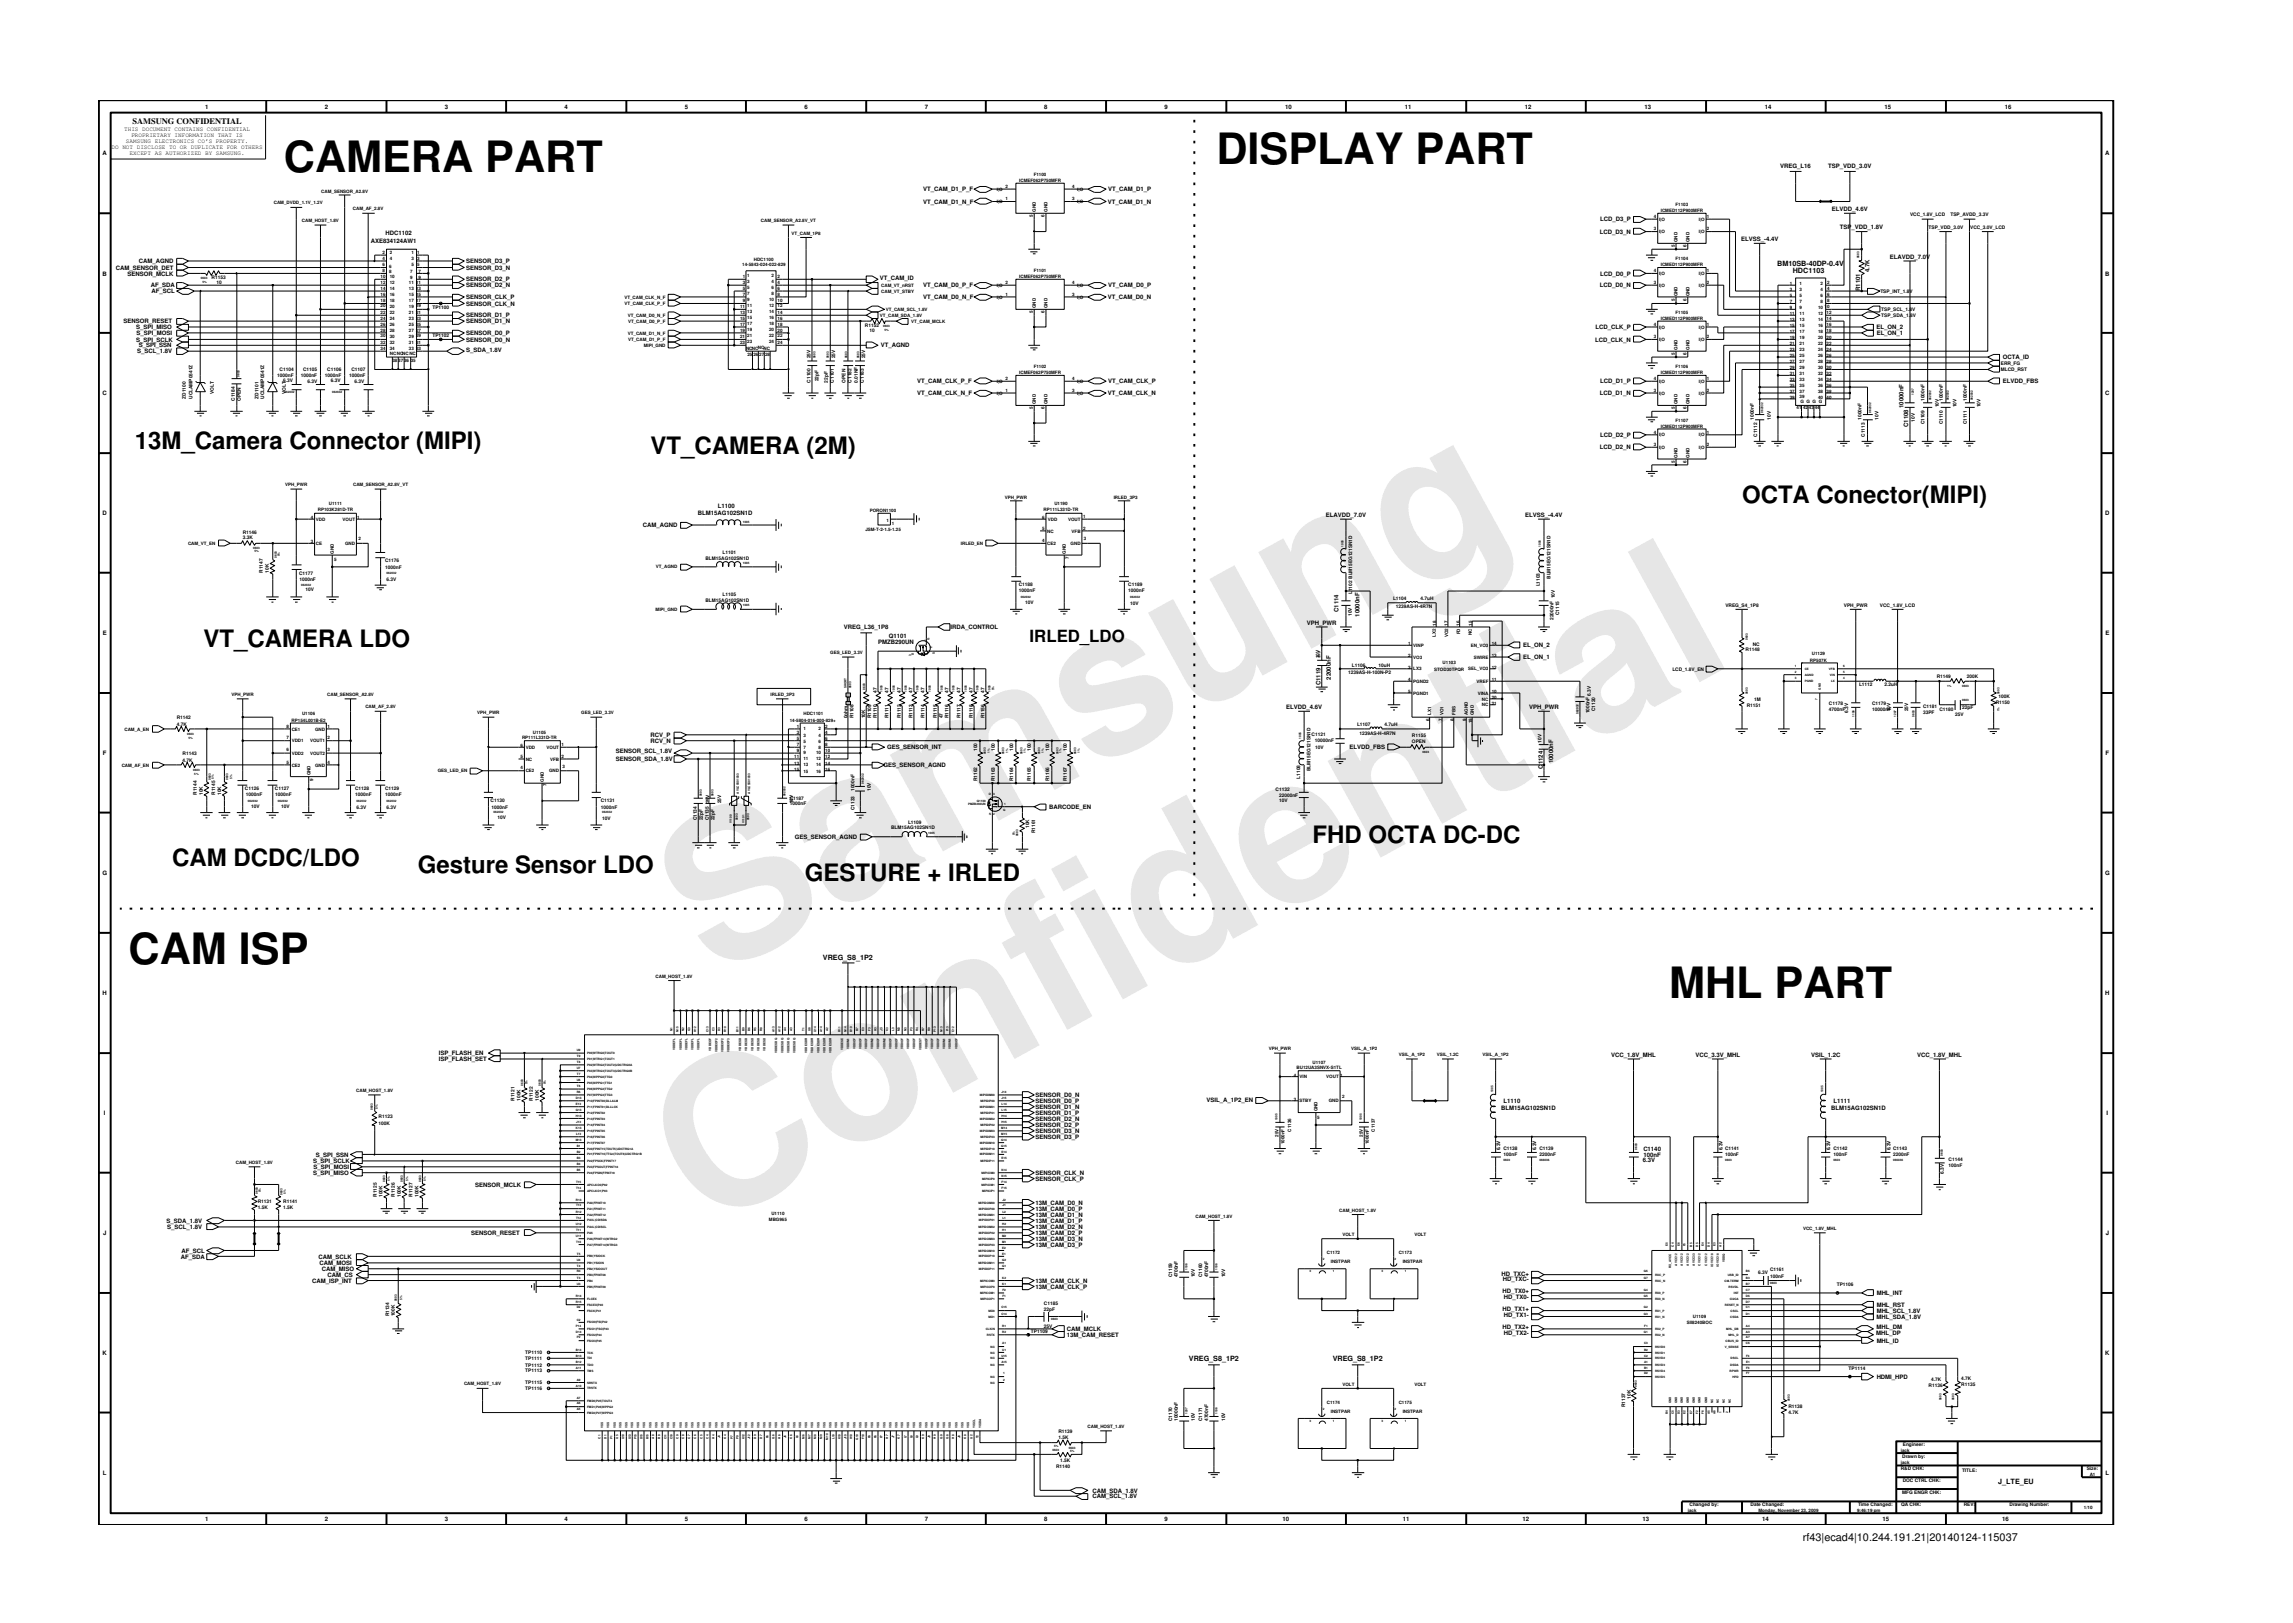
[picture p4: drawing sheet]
<svg xmlns="http://www.w3.org/2000/svg" width="297mm" height="210mm" viewBox="0 0 297 210" stroke-linecap="round" stroke-linejoin="round" font-family="sans-serif">
<defs><g id="words">
<g font-size="26.5" fill="#e6e6e6">
<text x="92.4" y="126.7" transform="rotate(-29 92.4 126.7)">Samsung</text>
<text x="91.1" y="159.4" transform="rotate(-29 91.1 159.4)">Confidential</text>
</g>
<g font-size="5.6">
<text x="36.8" y="22.3">CAMERA PART</text>
<text x="157.6" y="21.3">DISPLAY PART</text>
<text x="16.7" y="124.8">CAM ISP</text>
<text x="216.2" y="129.3">MHL PART</text>
</g>
<g font-size="3.1">
<text x="17.5" y="58.1">13M_Camera Connector (MIPI)</text>
<text x="84.3" y="58.9">VT_CAMERA (2M)</text>
<text x="225.7" y="65.1">OCTA Conector(MIPI)</text>
<text x="26.4" y="83.8">VT_CAMERA LDO</text>
<text x="22.3" y="112.1">CAM DCDC/LDO</text>
<text x="54.1" y="113.1">Gesture Sensor LDO</text>
<text x="170" y="109.2">FHD OCTA DC-DC</text>
<text x="104.3" y="114.1">GESTURE + IRLED</text>
</g>
<text font-size="2.2" x="133.4" y="83.2">IRLED_LDO</text>
<text font-size="1.4" x="233.5" y="199.7">rf43|ecad4|10.244.191.21|20140124-115037</text>
<text font-size="1.1" x="17.2" y="16.1">SAMSUNG CONFIDENTIAL</text>
<g font-size=".9">
<text x="230.2" y="34.4">BM10SB-40DP-0.4V</text>
<text x="232.2" y="35.4">HDC1103</text>
<text x="106.6" y="124.3">VREG_S8_1P2</text>
<text x="154" y="176.3">VREG_S8_1P2</text>
<text x="172.6" y="176.3">VREG_S8_1P2</text>
<text x="258.9" y="192.3">J_LTE_EU</text>
</g>
<g font-size=".8">
<text x="16.1" y="17">THIS DOCUMENT CONTAINS CONFIDENTIAL</text>
<text x="17" y="17.8">PROPRIETARY INFORMATION THAT IS</text>
<text x="26.6" y="14.1">1</text>
<text x="42.1" y="14.1">2</text>
<text x="57.6" y="14.1">3</text>
<text x="73.1" y="14.1">4</text>
<text x="88.7" y="14.1">5</text>
<text x="104.2" y="14.1">6</text>
<text x="119.8" y="14.1">7</text>
<text x="135.3" y="14.1">8</text>
<text x="150.9" y="14.1">9</text>
<text x="166.5" y="14.1">10</text>
<text x="182" y="14.1">11</text>
<text x="197.5" y="14.1">12</text>
<text x="213" y="14.1">13</text>
<text x="228.6" y="14.1">14</text>
<text x="244.1" y="14.1">15</text>
<text x="259.7" y="14.1">16</text>
<text x="13.3" y="20.1">A</text>
<text x="14.5" y="19.3">DO NOT DISCLOSE TO OR DUPLICATE FOR OTHERS</text>
<text x="16.3" y="18.5">SAMSUNG ELECTRONICS CO’S PROPERTY.</text>
<text x="16.8" y="20.1">EXCEPT AS AUTHORIZED BY SAMSUNG.</text>
<text x="230.6" y="21.7">VREG_L16</text>
<text x="236.8" y="21.7">TSP_VDD_3.0V</text>
<text x="272.7" y="20.1">A</text>
<text x="119.6" y="24.8">VT_CAM_D1_P_F</text>
<text x="119.6" y="26.4">VT_CAM_D1_N_F</text>
<text x="143.5" y="26.4">VT_CAM_D1_N</text>
<text x="143.6" y="24.8">VT_CAM_D1_P</text>
<text x="207.3" y="28.7">LCD_D3_P</text>
<text x="237.3" y="27.3">ELVDD_4.6V</text>
<text x="238.4" y="29.7">TSP_VDD_1.8V</text>
<text x="13.3" y="35.7">B</text>
<text x="15" y="34.9">CAM_SENSOR_DET</text>
<text x="16.5" y="35.7">SENSOR_MCLK</text>
<text x="18" y="34.1">CAM_AGND</text>
<text x="48" y="31.5">AXE834124AW1</text>
<text x="50" y="30.5">HDC1102</text>
<text x="60.4" y="34.1">SENSOR_D3_P</text>
<text x="60.4" y="34.9">SENSOR_D3_N</text>
<text x="207.3" y="30.3">LCD_D3_N</text>
<text x="207.3" y="35.7">LCD_D0_P</text>
<text x="225.5" y="31.2">ELVSS_-4.4V</text>
<text x="242.2" y="35.3" transform="rotate(-90 242.2 35.3)">4.7K</text>
<text x="244.8" y="33.6">ELAVDD_7.0V</text>
<text x="272.7" y="35.7">B</text>
<text x="16" y="41.9">SENSOR_RESET</text>
<text x="19.5" y="37.2">AF_SDA</text>
<text x="19.6" y="38">AF_SCL</text>
<text x="60.4" y="41.1">SENSOR_D1_P</text>
<text x="60.4" y="41.9">SENSOR_D1_N</text>
<text x="60.4" y="36.5">SENSOR_D2_P</text>
<text x="60.4" y="37.2">SENSOR_D2_N</text>
<text x="60.4" y="38.7">SENSOR_CLK_P</text>
<text x="60.4" y="39.6">SENSOR_CLK_N</text>
<text x="114" y="36.3">VT_CAM_ID</text>
<text x="119.6" y="37.2">VT_CAM_D0_P_F</text>
<text x="119.6" y="38.7">VT_CAM_D0_N_F</text>
<text x="143.5" y="38.7">VT_CAM_D0_N</text>
<text x="143.6" y="37.2">VT_CAM_D0_P</text>
<text x="207.3" y="37.2">LCD_D0_N</text>
<text x="241" y="37.7" transform="rotate(-90 241 37.7)">R1101</text>
<text x="17.6" y="44.3">S_SPI_SCLK</text>
<text x="17.6" y="42.6">S_SPI_MISO</text>
<text x="17.7" y="43.4">S_SPI_MOSI</text>
<text x="17.8" y="45.8">S_SCL_1.8V</text>
<text x="18" y="45">S_SPI_SSN</text>
<text x="60.4" y="45.6">S_SDA_1.8V</text>
<text x="60.4" y="43.4">SENSOR_D0_P</text>
<text x="60.4" y="44.3">SENSOR_D0_N</text>
<text x="114.1" y="45">VT_AGND</text>
<text x="206.7" y="44.3">LCD_CLK_N</text>
<text x="206.7" y="42.6">LCD_CLK_P</text>
<text x="243.1" y="42.6">EL_ON_2</text>
<text x="243.1" y="43.4">EL_ON_1</text>
<text x="259.4" y="46.5">OCTA_ID</text>
<text x="13.3" y="51.2">C</text>
<text x="118.8" y="49.7">VT_CAM_CLK_P_F</text>
<text x="118.8" y="51.2">VT_CAM_CLK_N_F</text>
<text x="143.5" y="51.2">VT_CAM_CLK_N</text>
<text x="143.5" y="49.7">VT_CAM_CLK_P</text>
<text x="207.3" y="51.2">LCD_D1_N</text>
<text x="207.3" y="49.7">LCD_D1_P</text>
<text x="246.6" y="52.8" transform="rotate(-90 246.6 52.8)">10000nF</text>
<text x="259.4" y="49.7">ELVDD_FBS</text>
<text x="272.7" y="51.2">C</text>
<text x="207.3" y="58.2">LCD_D2_N</text>
<text x="207.3" y="56.6">LCD_D2_P</text>
<text x="247.2" y="55.3" transform="rotate(-90 247.2 55.3)">C1108</text>
<text x="93" y="65.8">L1100</text>
<text x="13.3" y="66.8">D</text>
<text x="83.3" y="68.3">CAM_AGND</text>
<text x="90.4" y="66.8">BLM15AG102SN1D</text>
<text x="171.7" y="66.9">ELAVDD_7.0V</text>
<text x="197.6" y="66.9">ELVSS_-4.4V</text>
<text x="272.7" y="66.8">D</text>
<text x="13.3" y="82.3">E</text>
<text x="109.3" y="81.5">VREG_L36_1P8</text>
<text x="113.8" y="83.5">PMZB290UN</text>
<text x="115.1" y="82.7">Q1101</text>
<text x="123.1" y="81.5">IRDA_CONTROL</text>
<text x="169.3" y="80.9">VPH_PWR</text>
<text x="173.4" y="79.3" transform="rotate(-90 173.4 79.3)">C1114</text>
<text x="176.1" y="79.9" transform="rotate(-90 176.1 79.9)">10000nF</text>
<text x="197.3" y="83.9">EL_ON_2</text>
<text x="272.7" y="82.3">E</text>
<text x="171.1" y="88.8" transform="rotate(-90 171.1 88.8)">C1119</text>
<text x="172.4" y="88.1" transform="rotate(-90 172.4 88.1)">22000nF</text>
<text x="197.3" y="85.4">EL_ON_1</text>
<text x="84.3" y="95.5">RCV_P</text>
<text x="166.6" y="91.8">ELVDD_4.6V</text>
<text x="198.1" y="91.8">VPH_PWR</text>
<text x="13.3" y="97.8">F</text>
<text x="79.8" y="98.6">SENSOR_SDA_1.8V</text>
<text x="79.8" y="97.6">SENSOR_SCL_1.8V</text>
<text x="84.3" y="96.2">RCV_N</text>
<text x="114.5" y="99.4">GES_SENSOR_AGND</text>
<text x="114.9" y="97.1">GES_SENSOR_INT</text>
<text x="174.8" y="97.1">ELVDD_FBS</text>
<text x="199.8" y="99.6" transform="rotate(-90 199.8 99.6)">C1124</text>
<text x="201.2" y="98.9" transform="rotate(-90 201.2 98.9)">10000nF</text>
<text x="272.8" y="97.8">F</text>
<text x="135.9" y="104.8">BARCODE_EN</text>
<text x="13.3" y="113.3">G</text>
<text x="103" y="108.7">GES_SENSOR_AGND</text>
<text x="272.7" y="113.3">G</text>
<text x="13.3" y="128.9">H</text>
<text x="272.7" y="128.9">H</text>
<text x="56.8" y="137.5">ISP_FLASH_SET</text>
<text x="56.8" y="136.7">ISP_FLASH_EN</text>
<text x="208.7" y="136.9">VCC_1.8V_MHL</text>
<text x="219.6" y="136.9">VCC_3.3V_MHL</text>
<text x="234.6" y="136.9">VSIL_1.2C</text>
<text x="248.3" y="136.9">VCC_1.8V_MHL</text>
<text x="134.1" y="142.1">SENSOR_D0_N</text>
<text x="134.1" y="142.9">SENSOR_D0_P</text>
<text x="134.1" y="143.7">SENSOR_D1_N</text>
<text x="156.3" y="142.7">VSIL_A_1P2_EN</text>
<text x="194.5" y="143.8">BLM15AG102SN1D</text>
<text x="194.8" y="142.9">L1110</text>
<text x="237.2" y="143.8">BLM15AG102SN1D</text>
<text x="237.5" y="142.9">L1111</text>
<text x="13.5" y="144.4">I</text>
<text x="40.9" y="149.8">S_SPI_SSN</text>
<text x="134.1" y="144.4">SENSOR_D1_P</text>
<text x="134.1" y="145.2">SENSOR_D2_N</text>
<text x="134.1" y="146">SENSOR_D2_P</text>
<text x="134.1" y="146.8">SENSOR_D3_N</text>
<text x="134.1" y="147.5">SENSOR_D3_P</text>
<text x="212.9" y="149.1">C1140</text>
<text x="212.9" y="149.9">100nF</text>
<text x="272.9" y="144.4">I</text>
<text x="40.6" y="150.7">S_SPI_SCLK</text>
<text x="40.6" y="152.2">S_SPI_MISO</text>
<text x="40.6" y="151.4">S_SPI_MOSI</text>
<text x="61.6" y="153.7">SENSOR_MCLK</text>
<text x="134.1" y="152.2">SENSOR_CLK_N</text>
<text x="134.1" y="153">SENSOR_CLK_P</text>
<text x="212.8" y="150.6">6.3V</text>
<text x="13.4" y="160">J</text>
<text x="21.6" y="158.4">S_SDA_1.8V</text>
<text x="21.7" y="159.2">S_SCL_1.8V</text>
<text x="61" y="160">SENSOR_RESET</text>
<text x="134.1" y="156.1">13M_CAM_D0_N</text>
<text x="134.1" y="156.9">13M_CAM_D0_P</text>
<text x="134.1" y="157.6">13M_CAM_D1_N</text>
<text x="134.1" y="158.4">13M_CAM_D1_P</text>
<text x="134.1" y="159.2">13M_CAM_D2_N</text>
<text x="134.1" y="160">13M_CAM_D2_P</text>
<text x="134.1" y="160.8">13M_CAM_D3_N</text>
<text x="134.1" y="161.5">13M_CAM_D3_P</text>
<text x="272.8" y="160">J</text>
<text x="23.4" y="163">AF_SDA</text>
<text x="23.5" y="162.3">AF_SCL</text>
<text x="40.4" y="166.2">CAM_ISP_INT</text>
<text x="41.3" y="163">CAM_SCLK</text>
<text x="41.4" y="163.9">CAM_MOSI</text>
<text x="41.7" y="164.6">CAM_MISO</text>
<text x="42.4" y="165.4">CAM_CS</text>
<text x="134.1" y="166.2">13M_CAM_CLK_N</text>
<text x="134.1" y="166.9">13M_CAM_CLK_P</text>
<text x="194.5" y="165.2">HD_TXC+</text>
<text x="194.6" y="167.5">HD_TX0+</text>
<text x="194.7" y="166">HD_TXC-</text>
<text x="243.1" y="167.8">MHL_INT</text>
<text x="138.2" y="172.4">CAM_MCLK</text>
<text x="138.2" y="173.2">13M_CAM_RESET</text>
<text x="194.6" y="172.2">HD_TX2+</text>
<text x="194.6" y="169.9">HD_TX1+</text>
<text x="194.8" y="170.7">HD_TX1-</text>
<text x="194.8" y="172.9">HD_TX2-</text>
<text x="194.8" y="168.3">HD_TX0-</text>
<text x="243" y="172.9">MHL_DP</text>
<text x="243.1" y="172.2">MHL_DM</text>
<text x="243.1" y="170.8">MHL_SDA_1.8V</text>
<text x="243.1" y="174">MHL_ID</text>
<text x="243.1" y="169.3">MHL_RST</text>
<text x="243.1" y="170.1">MHL_SCL_1.8V</text>
<text x="13.3" y="175.5">K</text>
<text x="243.1" y="178.6">HDMI_HPD</text>
<text x="272.7" y="175.5">K</text>
<text x="13.3" y="191.1">L</text>
<text x="272.8" y="191.1">L</text>
<text x="26.6" y="197.1">1</text>
<text x="42.1" y="197.1">2</text>
<text x="57.6" y="197.1">3</text>
<text x="73.1" y="197.1">4</text>
<text x="88.7" y="197.1">5</text>
<text x="104.2" y="197.1">6</text>
<text x="119.8" y="197.1">7</text>
<text x="135.3" y="197.1">8</text>
<text x="141.5" y="193.4">CAM_SDA_1.8V</text>
<text x="141.5" y="194.1">CAM_SCL_1.8V</text>
<text x="150.9" y="197.1">9</text>
<text x="166.1" y="197.1">10</text>
<text x="181.7" y="197.1">11</text>
<text x="197.2" y="197.1">12</text>
<text x="212.8" y="197.1">13</text>
<text x="228.3" y="197.1">14</text>
<text x="243.9" y="197.1">15</text>
<text x="259.4" y="197.1">16</text>
</g>
<g font-size=".6">
<text x="132" y="23.6">ICMEF062P750MFR</text>
<text x="133.9" y="22.8">F1100</text>
<text x="35.5" y="26.5">CAM_DVDD_1.1V_1.2V</text>
<text x="39.1" y="28.8">CAM_HOST_1.8V</text>
<text x="41.6" y="25">CAM_SENSOR_A2.8V</text>
<text x="45.7" y="27.2">CAM_AF_2.8V</text>
<text x="98.6" y="28.8">CAM_SENSOR_A2.8V_VT</text>
<text x="129.1" y="26.3">I|O</text>
<text x="129.1" y="24.7">I|O</text>
<text x="130.2" y="25.9">1</text>
<text x="130.2" y="24.3">2</text>
<text x="133.8" y="28.1" transform="rotate(-90 133.8 28.1)">5</text>
<text x="134.2" y="27.5" transform="rotate(-90 134.2 27.5)">GND</text>
<text x="135.3" y="28.1" transform="rotate(-90 135.3 28.1)">6</text>
<text x="135.7" y="27.5" transform="rotate(-90 135.7 27.5)">GND</text>
<text x="138.9" y="25.9">3</text>
<text x="138.9" y="24.3">4</text>
<text x="139.6" y="26.3">I|O</text>
<text x="139.6" y="24.7">I|O</text>
<text x="214.2" y="29.8">3</text>
<text x="214.2" y="28.2">4</text>
<text x="214.9" y="28.6">I|O</text>
<text x="215.1" y="27.5">ICMED112P900MFR</text>
<text x="217" y="26.7">F1103</text>
<text x="220.1" y="28.6">I|O</text>
<text x="221.1" y="28.2">1</text>
<text x="221.1" y="29.8">2</text>
<text x="247.4" y="28">VCC_1.8V_LCD</text>
<text x="249.8" y="29.6">TSP_VDD_3.0V</text>
<text x="252.7" y="28">TSP_AVDD_3.3V</text>
<text x="255.2" y="29.6">VCC_3.0V_LCD</text>
<text x="49.6" y="33.7">4</text>
<text x="49.6" y="34.5">6</text>
<text x="49.6" y="35.2">8</text>
<text x="49.6" y="32.9">2</text>
<text x="50.4" y="34.7">6</text>
<text x="50.4" y="35.4">8</text>
<text x="50.5" y="33.7">4</text>
<text x="50.5" y="32.9">2</text>
<text x="53.1" y="35.4">7</text>
<text x="53.3" y="34.5">5</text>
<text x="53.3" y="33.7">3</text>
<text x="53.3" y="32.9">1</text>
<text x="54.1" y="34.5">5</text>
<text x="54.1" y="33.7">3</text>
<text x="54.1" y="32.9">1</text>
<text x="54.2" y="35.4">7</text>
<text x="96.2" y="34.5">14-5843-024-022-829</text>
<text x="96.8" y="35.8">1</text>
<text x="97.6" y="33.8">HDC1100</text>
<text x="99.9" y="35.9">2</text>
<text x="102.5" y="30.4">VT_CAM_1P8</text>
<text x="133.9" y="35.2">F1101</text>
<text x="214.2" y="35.2">4</text>
<text x="214.9" y="35.6">I|O</text>
<text x="214.9" y="30.2">I|O</text>
<text x="215.1" y="34.5">ICMED112P900MFR</text>
<text x="216.9" y="32" transform="rotate(-90 216.9 32)">5</text>
<text x="217" y="33.7">F1104</text>
<text x="217.3" y="31.4" transform="rotate(-90 217.3 31.4)">GND</text>
<text x="218.5" y="32" transform="rotate(-90 218.5 32)">6</text>
<text x="218.8" y="31.4" transform="rotate(-90 218.8 31.4)">GND</text>
<text x="220.1" y="35.6">I|O</text>
<text x="220.1" y="30.2">I|O</text>
<text x="221.1" y="35.2">1</text>
<text x="27.4" y="36.2">R1153</text>
<text x="28" y="36.8">10</text>
<text x="49.3" y="39.8">20</text>
<text x="49.3" y="40.7">22</text>
<text x="49.3" y="41.4">24</text>
<text x="49.3" y="36.8">12</text>
<text x="49.3" y="37.5">14</text>
<text x="49.3" y="38.3">16</text>
<text x="49.3" y="39.1">18</text>
<text x="49.3" y="36">10</text>
<text x="50.5" y="39.9">20</text>
<text x="50.5" y="40.7">22</text>
<text x="50.5" y="41.4">24</text>
<text x="50.5" y="36.8">12</text>
<text x="50.5" y="37.5">14</text>
<text x="50.5" y="38.4">16</text>
<text x="50.5" y="39.1">18</text>
<text x="50.5" y="36">10</text>
<text x="53" y="40.7">21</text>
<text x="53" y="41.4">23</text>
<text x="53" y="37.5">13</text>
<text x="53" y="38.4">15</text>
<text x="53" y="39.1">17</text>
<text x="53" y="39.9">19</text>
<text x="53" y="36.8">11</text>
<text x="53.1" y="36.2">9</text>
<text x="53.9" y="40.7">21</text>
<text x="53.9" y="41.4">23</text>
<text x="53.9" y="37.5">13</text>
<text x="53.9" y="38.3">15</text>
<text x="53.9" y="39.1">17</text>
<text x="53.9" y="39.8">19</text>
<text x="53.9" y="36.8">11</text>
<text x="54.2" y="36.2">9</text>
<text x="56" y="40.1">TP1100</text>
<text x="80.9" y="38.7">VT_CAM_CLK_N_F</text>
<text x="80.9" y="39.5">VT_CAM_CLK_P_F</text>
<text x="81.3" y="41">VT_CAM_D0_N_F</text>
<text x="81.4" y="41.8">VT_CAM_D0_P_F</text>
<text x="95.9" y="41.4">15</text>
<text x="95.9" y="39.9">11</text>
<text x="95.9" y="40.7">13</text>
<text x="96.2" y="38.4">7</text>
<text x="96.2" y="39.1">9</text>
<text x="96.2" y="36.8">3</text>
<text x="96.2" y="37.5">5</text>
<text x="96.2" y="36">1</text>
<text x="96.8" y="39">9</text>
<text x="96.8" y="36.6">3</text>
<text x="96.8" y="37.5">5</text>
<text x="96.8" y="38.2">7</text>
<text x="96.8" y="41.3">15</text>
<text x="96.8" y="39.7">11</text>
<text x="96.8" y="40.5">13</text>
<text x="99.6" y="41.3">16</text>
<text x="99.6" y="39">10</text>
<text x="99.6" y="39.8">12</text>
<text x="99.6" y="40.6">14</text>
<text x="99.9" y="38.2">8</text>
<text x="99.9" y="36.7">4</text>
<text x="99.9" y="37.5">6</text>
<text x="100.7" y="38.3">8</text>
<text x="100.7" y="36.8">4</text>
<text x="100.7" y="37.5">6</text>
<text x="100.7" y="36">2</text>
<text x="100.7" y="40.7">14</text>
<text x="100.7" y="41.4">16</text>
<text x="100.7" y="39.1">10</text>
<text x="100.7" y="39.8">12</text>
<text x="114" y="41">VT_CAM_SDA_1.8V</text>
<text x="114.2" y="37.9">CAM_VT_STBY</text>
<text x="114.2" y="37.2">CAM_VT_nRST</text>
<text x="114.8" y="40.3">VT_CAM_SCL_1.8V</text>
<text x="118.1" y="41.8">VT_CAM_MCLK</text>
<text x="129.1" y="37.2">I|O</text>
<text x="129.1" y="38.7">I|O</text>
<text x="130.2" y="38.4">1</text>
<text x="130.2" y="36.8">2</text>
<text x="132" y="36">ICMEF062P750MFR</text>
<text x="133.8" y="40.6" transform="rotate(-90 133.8 40.6)">5</text>
<text x="134.2" y="39.9" transform="rotate(-90 134.2 39.9)">GND</text>
<text x="135.3" y="40.6" transform="rotate(-90 135.3 40.6)">6</text>
<text x="135.7" y="39.9" transform="rotate(-90 135.7 39.9)">GND</text>
<text x="138.9" y="38.4">3</text>
<text x="138.9" y="36.8">4</text>
<text x="139.6" y="38.7">I|O</text>
<text x="139.6" y="37.2">I|O</text>
<text x="214.2" y="36.8">3</text>
<text x="214.9" y="37.2">I|O</text>
<text x="215.1" y="41.4">ICMED112P900MFR</text>
<text x="216.9" y="39" transform="rotate(-90 216.9 39)">5</text>
<text x="217" y="40.7">F1105</text>
<text x="217.3" y="38.4" transform="rotate(-90 217.3 38.4)">GND</text>
<text x="218.5" y="39" transform="rotate(-90 218.5 39)">6</text>
<text x="218.8" y="38.4" transform="rotate(-90 218.8 38.4)">GND</text>
<text x="220.1" y="37.2">I|O</text>
<text x="221.1" y="36.8">2</text>
<text x="231.8" y="41.6">13</text>
<text x="231.8" y="40.8">11</text>
<text x="231.8" y="37.7">3</text>
<text x="231.8" y="39.3">7</text>
<text x="231.8" y="38.5">5</text>
<text x="231.8" y="40.1">9</text>
<text x="231.8" y="36.9">1</text>
<text x="233.1" y="41.6">13</text>
<text x="233.1" y="40.8">11</text>
<text x="233.1" y="36.9">1</text>
<text x="233.1" y="37.7">3</text>
<text x="233.1" y="39.3">7</text>
<text x="233.1" y="38.5">5</text>
<text x="233.1" y="40.1">9</text>
<text x="235.5" y="41.6">14</text>
<text x="235.5" y="40.8">12</text>
<text x="235.5" y="40.1">10</text>
<text x="235.8" y="36.9">2</text>
<text x="235.8" y="38.5">6</text>
<text x="235.8" y="37.7">4</text>
<text x="235.8" y="39.3">8</text>
<text x="236.4" y="39.9">10</text>
<text x="236.6" y="41.4">14</text>
<text x="236.6" y="40.7">12</text>
<text x="236.7" y="36.8">2</text>
<text x="236.7" y="38.4">6</text>
<text x="236.7" y="39.1">8</text>
<text x="236.7" y="37.5">4</text>
<text x="243.6" y="37.9">TSP_INT_1.8V</text>
<text x="243.7" y="40.3">TSP_SCL_1.8V</text>
<text x="243.7" y="41.1">TSP_SDA_1.8V</text>
<text x="49.3" y="45.3">34</text>
<text x="49.3" y="43">28</text>
<text x="49.3" y="43.7">30</text>
<text x="49.3" y="44.6">32</text>
<text x="49.3" y="42.2">26</text>
<text x="50.5" y="46">NCNCNCNC</text>
<text x="50.5" y="45.3">34</text>
<text x="50.5" y="43.8">30</text>
<text x="50.5" y="44.6">32</text>
<text x="50.5" y="42.2">26</text>
<text x="50.5" y="43">28</text>
<text x="50.8" y="46.8">38</text>
<text x="51.6" y="46.8">37</text>
<text x="52.4" y="46.8">36</text>
<text x="53" y="43">27</text>
<text x="53" y="43.8">29</text>
<text x="53" y="44.6">31</text>
<text x="53" y="45.3">33</text>
<text x="53" y="42.2">25</text>
<text x="53.2" y="46.8">35</text>
<text x="53.9" y="44.6">31</text>
<text x="53.9" y="45.3">33</text>
<text x="53.9" y="42.2">25</text>
<text x="53.9" y="43">27</text>
<text x="53.9" y="43.7">29</text>
<text x="56" y="43.6">TP1102</text>
<text x="81.3" y="43.3">VT_CAM_D1_N_F</text>
<text x="81.4" y="44.2">VT_CAM_D1_P_F</text>
<text x="83.4" y="44.9">MIPI_GND</text>
<text x="95.9" y="44.6">23</text>
<text x="95.9" y="42.2">17</text>
<text x="95.9" y="43">19</text>
<text x="95.9" y="43.8">21</text>
<text x="96.6" y="45.3">NCNC</text>
<text x="96.8" y="44.4">23</text>
<text x="96.8" y="42.1">17</text>
<text x="96.8" y="42.9">19</text>
<text x="96.8" y="43.6">21</text>
<text x="96.8" y="46.1">25</text>
<text x="97.6" y="46.1">26</text>
<text x="98.2" y="45.2">NC</text>
<text x="98.4" y="46.1">27</text>
<text x="98.9" y="45.3">NC</text>
<text x="99.1" y="46.1">28</text>
<text x="99.6" y="43.6">22</text>
<text x="99.6" y="44.5">24</text>
<text x="99.6" y="42.1">18</text>
<text x="99.6" y="42.9">20</text>
<text x="100.7" y="43">20</text>
<text x="100.7" y="43.7">22</text>
<text x="100.7" y="44.6">24</text>
<text x="100.7" y="42.2">18</text>
<text x="105" y="46.4" transform="rotate(-90 105 46.4)">25V</text>
<text x="108.2" y="46.4" transform="rotate(-90 108.2 46.4)">25V</text>
<text x="112" y="42.4">R1152</text>
<text x="112.1" y="46.4" transform="rotate(-90 112.1 46.4)">25V</text>
<text x="112.6" y="43">10</text>
<text x="133.9" y="47.7">F1102</text>
<text x="214.2" y="43.8">3</text>
<text x="214.2" y="42.2">4</text>
<text x="214.9" y="44.2">I|O</text>
<text x="214.9" y="42.6">I|O</text>
<text x="216.9" y="46" transform="rotate(-90 216.9 46)">5</text>
<text x="217" y="47.7">F1106</text>
<text x="217.3" y="45.3" transform="rotate(-90 217.3 45.3)">GND</text>
<text x="218.5" y="46" transform="rotate(-90 218.5 46)">6</text>
<text x="218.8" y="45.3" transform="rotate(-90 218.8 45.3)">GND</text>
<text x="220.1" y="44.2">I|O</text>
<text x="220.1" y="42.6">I|O</text>
<text x="221.1" y="42.2">1</text>
<text x="221.1" y="43.8">2</text>
<text x="231.8" y="43.1">17</text>
<text x="231.8" y="42.4">15</text>
<text x="231.8" y="44.7">21</text>
<text x="231.8" y="45.5">23</text>
<text x="231.8" y="47.9">29</text>
<text x="231.8" y="46.3">25</text>
<text x="231.8" y="47">27</text>
<text x="231.8" y="44">19</text>
<text x="233.1" y="42.4">15</text>
<text x="233.1" y="47.9">29</text>
<text x="233.1" y="44.7">21</text>
<text x="233.1" y="45.5">23</text>
<text x="233.1" y="46.3">25</text>
<text x="233.1" y="47">27</text>
<text x="233.1" y="43.1">17</text>
<text x="233.1" y="44">19</text>
<text x="235.5" y="42.4">16</text>
<text x="235.5" y="44.7">22</text>
<text x="235.5" y="46.3">26</text>
<text x="235.5" y="47">28</text>
<text x="235.5" y="47.9">30</text>
<text x="235.5" y="43.1">18</text>
<text x="235.5" y="44">20</text>
<text x="235.5" y="45.5">24</text>
<text x="236.6" y="42.2">16</text>
<text x="236.6" y="44.7">22</text>
<text x="236.6" y="45.5">24</text>
<text x="236.6" y="44">20</text>
<text x="236.6" y="46.3">26</text>
<text x="236.6" y="47">28</text>
<text x="236.6" y="47.9">30</text>
<text x="236.6" y="43">18</text>
<text x="259.2" y="47.2">ERR_FG</text>
<text x="24.1" y="51.7" transform="rotate(-90 24.1 51.7)">ZD1100</text>
<text x="24.9" y="51.7" transform="rotate(-90 24.9 51.7)">UCLAMP0541Z</text>
<text x="27.7" y="51.1" transform="rotate(-90 27.7 51.1)">VOLT</text>
<text x="30.4" y="51.9" transform="rotate(-90 30.4 51.9)">C1184</text>
<text x="31.2" y="51.9" transform="rotate(-90 31.2 51.9)">OPEN</text>
<text x="33.5" y="51.7" transform="rotate(-90 33.5 51.7)">ZD1101</text>
<text x="34.2" y="51.7" transform="rotate(-90 34.2 51.7)">UCLAMP0541Z</text>
<text x="35.9" y="48.8">1000nF</text>
<text x="36.2" y="48">C1104</text>
<text x="36.7" y="49.4">6.3V</text>
<text x="37" y="51.1" transform="rotate(-90 37 51.1)">VOLT</text>
<text x="39" y="48.8">1000nF</text>
<text x="39.3" y="48">C1105</text>
<text x="39.8" y="49.6">6.3V</text>
<text x="42.1" y="48.8">1000nF</text>
<text x="42.4" y="48">C1106</text>
<text x="42.9" y="49.4">6.3V</text>
<text x="45.2" y="48.8">1000nF</text>
<text x="45.5" y="48">C1107</text>
<text x="45.9" y="49.6">6.3V</text>
<text x="105" y="49.6" transform="rotate(-90 105 49.6)">C1100</text>
<text x="106" y="49.4" transform="rotate(-90 106 49.4)">22pF</text>
<text x="107.3" y="49.6" transform="rotate(-90 107.3 49.6)">22pF</text>
<text x="108" y="49.6" transform="rotate(-90 108 49.6)">C1101</text>
<text x="109.5" y="49.6" transform="rotate(-90 109.5 49.6)">OPEN</text>
<text x="110.3" y="49.6" transform="rotate(-90 110.3 49.6)">C1182</text>
<text x="111.1" y="49.6" transform="rotate(-90 111.1 49.6)">0.01NF</text>
<text x="111.9" y="49.6" transform="rotate(-90 111.9 49.6)">C1183</text>
<text x="129.1" y="51.1">I|O</text>
<text x="129.1" y="49.6">I|O</text>
<text x="130.2" y="50.7">1</text>
<text x="130.2" y="49.2">2</text>
<text x="132" y="48.5">ICMEF062P750MFR</text>
<text x="133.8" y="52.9" transform="rotate(-90 133.8 52.9)">5</text>
<text x="134.2" y="52.4" transform="rotate(-90 134.2 52.4)">GND</text>
<text x="135.3" y="52.9" transform="rotate(-90 135.3 52.9)">6</text>
<text x="135.7" y="52.4" transform="rotate(-90 135.7 52.4)">GND</text>
<text x="138.9" y="50.7">3</text>
<text x="138.9" y="49.2">4</text>
<text x="139.6" y="51.1">I|O</text>
<text x="139.6" y="49.6">I|O</text>
<text x="214.2" y="50.7">3</text>
<text x="214.2" y="49.2">4</text>
<text x="214.9" y="51.1">I|O</text>
<text x="214.9" y="49.6">I|O</text>
<text x="215.1" y="48.5">ICMED112P900MFR</text>
<text x="216.9" y="52.9" transform="rotate(-90 216.9 52.9)">5</text>
<text x="217.3" y="52.4" transform="rotate(-90 217.3 52.4)">GND</text>
<text x="218.5" y="52.9" transform="rotate(-90 218.5 52.9)">6</text>
<text x="218.8" y="52.4" transform="rotate(-90 218.8 52.4)">GND</text>
<text x="220.1" y="49.6">I|O</text>
<text x="220.1" y="51.1">I|O</text>
<text x="221.1" y="49.2">1</text>
<text x="221.1" y="50.7">2</text>
<text x="231.8" y="50.9">37</text>
<text x="231.8" y="49.4">33</text>
<text x="231.8" y="50.2">35</text>
<text x="231.8" y="51.7">39</text>
<text x="231.8" y="48.6">31</text>
<text x="232.7" y="53">41</text>
<text x="233.1" y="50.9">37</text>
<text x="233.1" y="49.4">33</text>
<text x="233.1" y="50.2">35</text>
<text x="233.1" y="51.6">39</text>
<text x="233.1" y="48.6">31</text>
<text x="233.3" y="52.3">G G G G</text>
<text x="233.6" y="53">42</text>
<text x="234.3" y="53">43</text>
<text x="235.1" y="53">44</text>
<text x="235.5" y="50.9">38</text>
<text x="235.5" y="49.4">34</text>
<text x="235.5" y="50.2">36</text>
<text x="235.5" y="48.6">32</text>
<text x="235.5" y="51.7">40</text>
<text x="236.6" y="50.9">38</text>
<text x="236.6" y="49.4">34</text>
<text x="236.6" y="50.2">36</text>
<text x="236.6" y="48.6">32</text>
<text x="236.6" y="51.7">40</text>
<text x="249.3" y="51.9" transform="rotate(-90 249.3 51.9)">1000nF</text>
<text x="251.1" y="52.8" transform="rotate(-90 251.1 52.8)">10V</text>
<text x="251.7" y="51.9" transform="rotate(-90 251.7 51.9)">1000nF</text>
<text x="253.4" y="52.8" transform="rotate(-90 253.4 52.8)">10V</text>
<text x="254.8" y="51.9" transform="rotate(-90 254.8 51.9)">1000nF</text>
<text x="256.6" y="52.8" transform="rotate(-90 256.6 52.8)">10V</text>
<text x="259.2" y="48.1">MLCD_RST</text>
<text x="214.2" y="57.8">3</text>
<text x="214.2" y="56.2">4</text>
<text x="214.9" y="58.2">I|O</text>
<text x="214.9" y="56.5">I|O</text>
<text x="215.1" y="55.4">ICMED112P900MFR</text>
<text x="216.9" y="60" transform="rotate(-90 216.9 60)">5</text>
<text x="217" y="54.6">F1107</text>
<text x="217.3" y="59.3" transform="rotate(-90 217.3 59.3)">GND</text>
<text x="218.5" y="60" transform="rotate(-90 218.5 60)">6</text>
<text x="218.8" y="59.3" transform="rotate(-90 218.8 59.3)">GND</text>
<text x="220.1" y="56.5">I|O</text>
<text x="220.1" y="58.2">I|O</text>
<text x="221.1" y="56.2">1</text>
<text x="221.1" y="57.8">2</text>
<text x="227.2" y="54.4" transform="rotate(-90 227.2 54.4)">1000nF</text>
<text x="227.6" y="56.6" transform="rotate(-90 227.6 56.6)">C1112</text>
<text x="229.4" y="54.4" transform="rotate(-90 229.4 54.4)">10V</text>
<text x="241.2" y="54.4" transform="rotate(-90 241.2 54.4)">1000nF</text>
<text x="241.6" y="56.6" transform="rotate(-90 241.6 56.6)">C1113</text>
<text x="243.4" y="54.4" transform="rotate(-90 243.4 54.4)">10V</text>
<text x="248.1" y="54.6" transform="rotate(-90 248.1 54.6)">10V</text>
<text x="249.3" y="55" transform="rotate(-90 249.3 55)">C1109</text>
<text x="251.7" y="55" transform="rotate(-90 251.7 55)">C1110</text>
<text x="254.8" y="55" transform="rotate(-90 254.8 55)">C1111</text>
<text x="36.9" y="63">VPH_PWR</text>
<text x="42.6" y="65.5">U1111</text>
<text x="45.7" y="63">CAM_SENSOR_A2.8V_VT</text>
<text x="130.2" y="64.6">VPH_PWR</text>
<text x="136.6" y="65.5">U1190</text>
<text x="144.3" y="64.6">IRLED_3P3</text>
<text x="24.4" y="70.6">CAM_VT_EN</text>
<text x="31.4" y="69.9">3.3K</text>
<text x="31.4" y="69.1">R1146</text>
<text x="40.3" y="67.3">4</text>
<text x="40.3" y="70.4">3</text>
<text x="40.9" y="67.5">VDD</text>
<text x="40.9" y="70.6">CE</text>
<text x="41.2" y="66.2">RP103K281D-TR</text>
<text x="43.3" y="71.7" transform="rotate(-90 43.3 71.7)">GND</text>
<text x="44.4" y="67.5">VOUT</text>
<text x="44.7" y="70.6">GND</text>
<text x="46.3" y="67.3">1</text>
<text x="46.4" y="70">2</text>
<text x="93.6" y="71.7">L1101</text>
<text x="112.1" y="68.8">JSM-T-2-1.5-1.25</text>
<text x="112.7" y="66.3">PORON1100</text>
<text x="114.8" y="67.7">1</text>
<text x="115.5" y="68">1</text>
<text x="124.5" y="70.6">IRLED_EN</text>
<text x="135" y="70.2">4</text>
<text x="135" y="68.6">5</text>
<text x="135" y="67.3">6</text>
<text x="135.2" y="66.2">RP111L331D-TR</text>
<text x="135.7" y="70.6">CE2</text>
<text x="135.7" y="69">NC</text>
<text x="135.7" y="67.5">VDD</text>
<text x="138.1" y="71.7" transform="rotate(-90 138.1 71.7)">GND</text>
<text x="138.4" y="67.5">VOUT</text>
<text x="138.7" y="70.6">GND</text>
<text x="138.8" y="69">VFB</text>
<text x="140.3" y="68.6">2</text>
<text x="140.3" y="67.1">1</text>
<text x="140.4" y="70">3</text>
<text x="34.1" y="74.2" transform="rotate(-90 34.1 74.2)">R1147</text>
<text x="34.8" y="74.2" transform="rotate(-90 34.8 74.2)">10K</text>
<text x="38.8" y="74.5">C1177</text>
<text x="38.8" y="75.2">1000nF</text>
<text x="39.6" y="76.6">10V</text>
<text x="43.3" y="72.7">5</text>
<text x="49.9" y="72.8">C1176</text>
<text x="49.9" y="73.7">1000nF</text>
<text x="50.1" y="75.2">6.3V</text>
<text x="85" y="73.6">VT_AGND</text>
<text x="91.4" y="78">BLM15AG102SN1D</text>
<text x="91.4" y="72.6">BLM15AG102SN1D</text>
<text x="93.6" y="77.2">L1105</text>
<text x="132" y="76">C1188</text>
<text x="132" y="76.7">1000nF</text>
<text x="138.5" y="72.4" transform="rotate(-90 138.5 72.4)">7</text>
<text x="146.2" y="76.7">1000nF</text>
<text x="146.2" y="76">C1189</text>
<text x="175.2" y="77" transform="rotate(-90 175.2 77)">L1102 BLM15EG121SN1D</text>
<text x="180.5" y="77.7">L1104</text>
<text x="184" y="77.7">4.7uH</text>
<text x="199.5" y="76" transform="rotate(-90 199.5 76)">L1103</text>
<text x="200.8" y="75" transform="rotate(-90 200.8 75)">BLM15EG121SN1D</text>
<text x="201.4" y="77.5" transform="rotate(-90 201.4 77.5)">10V</text>
<text x="84.9" y="79.1">MIPI_GND</text>
<text x="132.8" y="78.2">10V</text>
<text x="146.4" y="78.3">10V</text>
<text x="175.1" y="79.8" transform="rotate(-90 175.1 79.8)">10V</text>
<text x="180.8" y="78.8">1239AS-H-4R7N</text>
<text x="182.4" y="83.6">1</text>
<text x="183.1" y="83.8">VINP</text>
<text x="186" y="82.5" transform="rotate(-90 186 82.5)">LX2</text>
<text x="186" y="81.1" transform="rotate(-90 186 81.1)">18</text>
<text x="187.6" y="81.1" transform="rotate(-90 187.6 81.1)">17</text>
<text x="187.6" y="82.6" transform="rotate(-90 187.6 82.6)">VO2</text>
<text x="189.1" y="81.1" transform="rotate(-90 189.1 81.1)">16</text>
<text x="189.1" y="82.2" transform="rotate(-90 189.1 82.2)">FD</text>
<text x="190.5" y="83.8">EN_VO3</text>
<text x="190.7" y="82.2" transform="rotate(-90 190.7 82.2)">NC</text>
<text x="190.7" y="81.1" transform="rotate(-90 190.7 81.1)">15</text>
<text x="193.2" y="83.6">14</text>
<text x="201.2" y="80.3" transform="rotate(-90 201.2 80.3)">22000nF</text>
<text x="202" y="79.7" transform="rotate(-90 202 79.7)">C1115</text>
<text x="223.5" y="78.6">VREG_S4_1P8</text>
<text x="227.1" y="83.6">NC</text>
<text x="238.9" y="78.6">VPH_PWR</text>
<text x="243.5" y="78.6">VCC_1.8V_LCD</text>
<text x="107.6" y="84.7">GES_LED_3.3V</text>
<text x="113.6" y="89.8" transform="rotate(-90 113.6 89.8)">47</text>
<text x="115.1" y="89.8" transform="rotate(-90 115.1 89.8)">47</text>
<text x="116.7" y="89.8" transform="rotate(-90 116.7 89.8)">47</text>
<text x="118.2" y="89.8" transform="rotate(-90 118.2 89.8)">47</text>
<text x="119.7" y="89.8" transform="rotate(-90 119.7 89.8)">47</text>
<text x="122.9" y="89.8" transform="rotate(-90 122.9 89.8)">47</text>
<text x="124.4" y="89.8" transform="rotate(-90 124.4 89.8)">47</text>
<text x="126" y="89.8" transform="rotate(-90 126 89.8)">47</text>
<text x="127.5" y="89.8" transform="rotate(-90 127.5 89.8)">47</text>
<text x="170.9" y="85.3" transform="rotate(-90 170.9 85.3)">10V</text>
<text x="174.6" y="87.3">1239AS-H-100N-P2</text>
<text x="175.1" y="86.5">L1106</text>
<text x="178.6" y="86.5">10uH</text>
<text x="182.4" y="86.6">3</text>
<text x="182.4" y="89.8">5</text>
<text x="182.4" y="88.3">4</text>
<text x="182.4" y="85.1">2</text>
<text x="183.1" y="88.5">PGND2</text>
<text x="183.1" y="86.9">LX3</text>
<text x="183.1" y="90">PGND1</text>
<text x="183.1" y="85.3">VO3</text>
<text x="185.8" y="86.9">STOD30TPQR</text>
<text x="186.9" y="86">U1103</text>
<text x="190.2" y="86.9">SEL_VO3</text>
<text x="190.9" y="85.3">SWIRE</text>
<text x="191.3" y="88.5">VREF</text>
<text x="191.4" y="90">VINA</text>
<text x="193.2" y="86.6">12</text>
<text x="193.2" y="85.1">13</text>
<text x="193.2" y="89.8">10</text>
<text x="193.2" y="88.3">11</text>
<text x="216.6" y="86.9">LCD_1.8V_EN</text>
<text x="226.1" y="84.4">R1148</text>
<text x="234.5" y="85.8">RP507K</text>
<text x="234.7" y="84.9">U1129</text>
<text x="240.8" y="88.8">L1112</text>
<text x="244.1" y="88.8">2.2uH</text>
<text x="250.9" y="87.8">R1149</text>
<text x="254.8" y="87.8">200K</text>
<text x="16.1" y="94.6">CAM_A_EN</text>
<text x="22.9" y="93.2">R1142</text>
<text x="22.9" y="94">4.7K</text>
<text x="30" y="90.2">VPH_PWR</text>
<text x="37.1" y="95.8">7</text>
<text x="37.1" y="94.3">8</text>
<text x="37.8" y="93.5">RP154L001B-E2</text>
<text x="37.8" y="94.6">CE1</text>
<text x="39.1" y="92.7">U1106</text>
<text x="40.8" y="94.6">GND</text>
<text x="42.4" y="90.2">CAM_SENSOR_A2.8V</text>
<text x="42.4" y="94.3">1</text>
<text x="42.4" y="95.8">2</text>
<text x="47.3" y="91.8">CAM_AF_2.8V</text>
<text x="61.8" y="92.5">VPH_PWR</text>
<text x="67.6" y="95.8">RP111L331D-TR</text>
<text x="69" y="95">U1105</text>
<text x="75.3" y="92.5">GES_LED_3.3V</text>
<text x="99.8" y="90.2">IRLED_3P3</text>
<text x="102.3" y="93.5">14-5804-016-000-829+</text>
<text x="103.2" y="95.9">5</text>
<text x="103.2" y="95">3</text>
<text x="103.2" y="94.3">1</text>
<text x="104.1" y="95.4">3</text>
<text x="104.1" y="92.7">HDC1101</text>
<text x="104.1" y="94.6">1</text>
<text x="106" y="94.6">2</text>
<text x="106" y="95.4">4</text>
<text x="106.9" y="95.9">6</text>
<text x="106.9" y="94.3">2</text>
<text x="106.9" y="95">4</text>
<text x="109.8" y="93.1" transform="rotate(-90 109.8 93.1)">0ohm</text>
<text x="110.6" y="93.1" transform="rotate(-90 110.6 93.1)">R1108</text>
<text x="112.1" y="93.1" transform="rotate(-90 112.1 93.1)">10K</text>
<text x="112.8" y="93.1" transform="rotate(-90 112.8 93.1)">R1109</text>
<text x="113.6" y="93.1" transform="rotate(-90 113.6 93.1)">R1110</text>
<text x="115.1" y="93.1" transform="rotate(-90 115.1 93.1)">R1111</text>
<text x="116.7" y="93.1" transform="rotate(-90 116.7 93.1)">R1112</text>
<text x="118.2" y="93.1" transform="rotate(-90 118.2 93.1)">R1113</text>
<text x="119.7" y="93.1" transform="rotate(-90 119.7 93.1)">R1114</text>
<text x="121.4" y="93.1" transform="rotate(-90 121.4 93.1)">R1115</text>
<text x="122.1" y="93.1" transform="rotate(-90 122.1 93.1)">47</text>
<text x="122.9" y="93.1" transform="rotate(-90 122.9 93.1)">R1116</text>
<text x="124.4" y="93.1" transform="rotate(-90 124.4 93.1)">R1117</text>
<text x="126" y="93.1" transform="rotate(-90 126 93.1)">R1118</text>
<text x="127.5" y="93.1" transform="rotate(-90 127.5 93.1)">R1156</text>
<text x="169.9" y="95.4">C1121</text>
<text x="175.8" y="94">L1107</text>
<text x="176.1" y="95.2">1239AS-H-4R7N</text>
<text x="179.4" y="94">4.7uH</text>
<text x="182.9" y="95.5">R1155</text>
<text x="185.2" y="93.4" transform="rotate(-90 185.2 93.4)">6</text>
<text x="185.4" y="92.7" transform="rotate(-90 185.4 92.7)">LX1</text>
<text x="186.8" y="93.4" transform="rotate(-90 186.8 93.4)">7</text>
<text x="187" y="92.7" transform="rotate(-90 187 92.7)">VO1</text>
<text x="188.3" y="93.4" transform="rotate(-90 188.3 93.4)">8</text>
<text x="188.5" y="92.7" transform="rotate(-90 188.5 92.7)">FBS</text>
<text x="189.9" y="93.4" transform="rotate(-90 189.9 93.4)">9</text>
<text x="190.1" y="92.7" transform="rotate(-90 190.1 92.7)">AGND</text>
<text x="190.7" y="93.7" transform="rotate(-90 190.7 93.7)">19</text>
<text x="190.9" y="92.7" transform="rotate(-90 190.9 92.7)">GND</text>
<text x="192" y="90.7">NC</text>
<text x="192" y="91.5">NC</text>
<text x="193.2" y="90.5">20</text>
<text x="193.2" y="91.3">21</text>
<text x="205.9" y="92.4" transform="rotate(-90 205.9 92.4)">1000nF</text>
<text x="206.1" y="90.1" transform="rotate(-90 206.1 90.1)">6.3V</text>
<text x="206.7" y="92.1" transform="rotate(-90 206.7 92.1)">C1120</text>
<text x="226.3" y="91.6">R1151</text>
<text x="227.3" y="90.8">1M</text>
<text x="236.9" y="92.1">4700nF</text>
<text x="236.9" y="91.3">C1178</text>
<text x="239.4" y="92.3" transform="rotate(-90 239.4 92.3)">6.3V</text>
<text x="242.5" y="92.1">10000nF</text>
<text x="242.5" y="91.3">C1179</text>
<text x="244.9" y="92.2" transform="rotate(-90 244.9 92.2)">10V</text>
<text x="247.2" y="92.2" transform="rotate(-90 247.2 92.2)">25V</text>
<text x="249.1" y="92.5">33PF</text>
<text x="249.1" y="91.7">C1181</text>
<text x="251.2" y="92.1">C1180</text>
<text x="253.3" y="92.7">25V</text>
<text x="254.2" y="91.9">22pF</text>
<text x="258.5" y="91.2">R1150</text>
<text x="258.9" y="90.4">100K</text>
<text x="15.8" y="99.3">CAM_AF_EN</text>
<text x="23.7" y="97.8">R1143</text>
<text x="23.7" y="98.7">4.7K</text>
<text x="37.1" y="98.9">5</text>
<text x="37.1" y="97.3">6</text>
<text x="37.8" y="99.3">CE2</text>
<text x="37.8" y="96.2">VDD1</text>
<text x="37.8" y="97.8">VDD2</text>
<text x="40.2" y="96.2">VOUT1</text>
<text x="40.2" y="97.8">VOUT2</text>
<text x="40.2" y="100.4" transform="rotate(-90 40.2 100.4)">GND</text>
<text x="40.6" y="101.2" transform="rotate(-90 40.6 101.2)">9</text>
<text x="40.8" y="99.3">GND</text>
<text x="42.4" y="98.9">4</text>
<text x="42.4" y="97.3">3</text>
<text x="56.7" y="100.1">GES_LED_EN</text>
<text x="67.4" y="99.7">4</text>
<text x="67.4" y="98.2">5</text>
<text x="67.4" y="96.8">6</text>
<text x="68.1" y="100.1">CE2</text>
<text x="68.1" y="98.5">NC</text>
<text x="68.1" y="97">VDD</text>
<text x="70.4" y="101.3" transform="rotate(-90 70.4 101.3)">GND</text>
<text x="70.8" y="97">VOUT</text>
<text x="70.8" y="101.9" transform="rotate(-90 70.8 101.9)">7</text>
<text x="71.1" y="100.1">GND</text>
<text x="71.3" y="98.5">VFB</text>
<text x="72.8" y="98.2">2</text>
<text x="72.8" y="96.6">1</text>
<text x="72.9" y="99.5">3</text>
<text x="102.9" y="99.1">13</text>
<text x="102.9" y="99.9">15</text>
<text x="102.9" y="98.2">11</text>
<text x="103.2" y="96.6">7</text>
<text x="103.2" y="97.4">9</text>
<text x="104.1" y="96.2">5</text>
<text x="104.1" y="97">7</text>
<text x="104.1" y="97.7">9</text>
<text x="104.1" y="99.3">13</text>
<text x="104.1" y="100.1">15</text>
<text x="104.1" y="98.5">11</text>
<text x="105.7" y="98.5">12</text>
<text x="105.7" y="99.3">14</text>
<text x="105.7" y="100.1">16</text>
<text x="105.7" y="97.7">10</text>
<text x="106" y="96.2">6</text>
<text x="106" y="97">8</text>
<text x="106.9" y="96.6">8</text>
<text x="106.9" y="98.2">12</text>
<text x="106.9" y="99.1">14</text>
<text x="106.9" y="99.9">16</text>
<text x="106.9" y="97.4">10</text>
<text x="126.6" y="101.2" transform="rotate(-90 126.6 101.2)">R1162</text>
<text x="126.6" y="97.3" transform="rotate(-90 126.6 97.3)">100</text>
<text x="128.9" y="101.2" transform="rotate(-90 128.9 101.2)">R1163</text>
<text x="128.9" y="97.3" transform="rotate(-90 128.9 97.3)">100</text>
<text x="131.3" y="101.2" transform="rotate(-90 131.3 101.2)">R1164</text>
<text x="131.3" y="97.3" transform="rotate(-90 131.3 97.3)">100</text>
<text x="133.5" y="101.2" transform="rotate(-90 133.5 101.2)">R1165</text>
<text x="133.5" y="97.3" transform="rotate(-90 133.5 97.3)">100</text>
<text x="135.9" y="101.2" transform="rotate(-90 135.9 101.2)">R1166</text>
<text x="135.9" y="97.3" transform="rotate(-90 135.9 97.3)">100</text>
<text x="138.2" y="101.2" transform="rotate(-90 138.2 101.2)">R1167</text>
<text x="138.2" y="97.3" transform="rotate(-90 138.2 97.3)">100</text>
<text x="168.4" y="100.9" transform="rotate(-90 168.4 100.9)">L1108</text>
<text x="169.8" y="99.9" transform="rotate(-90 169.8 99.9)">BLM15EG121SN1D</text>
<text x="170.3" y="96.2">10000nF</text>
<text x="170.4" y="97">10V</text>
<text x="182.9" y="96.3">OPEN</text>
<text x="199.7" y="96.2" transform="rotate(-90 199.7 96.2)">10V</text>
<text x="25.5" y="103" transform="rotate(-90 25.5 103)">R1144</text>
<text x="26.3" y="103" transform="rotate(-90 26.3 103)">10K</text>
<text x="27.9" y="103" transform="rotate(-90 27.9 103)">R1145</text>
<text x="28.6" y="103" transform="rotate(-90 28.6 103)">10K</text>
<text x="31.7" y="102.4">C1126</text>
<text x="31.8" y="103.2">1000nF</text>
<text x="32.5" y="104.6">10V</text>
<text x="35.6" y="102.4">C1127</text>
<text x="35.6" y="103.2">1000nF</text>
<text x="36.4" y="104.6">10V</text>
<text x="46" y="103.2">1000nF</text>
<text x="46" y="102.4">C1128</text>
<text x="46.2" y="104.8">6.3V</text>
<text x="49.9" y="102.4">C1129</text>
<text x="49.9" y="103.2">1000nF</text>
<text x="50.1" y="104.8">6.3V</text>
<text x="63.6" y="103.9">C1130</text>
<text x="63.7" y="104.8">1000nF</text>
<text x="64.5" y="106.2">10V</text>
<text x="77.8" y="104.8">1000nF</text>
<text x="77.8" y="103.9">C1131</text>
<text x="78" y="106.3">10V</text>
<text x="90.3" y="106.3" transform="rotate(-90 90.3 106.3)">C1134</text>
<text x="91" y="106.3" transform="rotate(-90 91 106.3)">22pF</text>
<text x="91.8" y="106.3" transform="rotate(-90 91.8 106.3)">C1135</text>
<text x="91.9" y="104.1" transform="rotate(-90 91.9 104.1)">25V</text>
<text x="92.6" y="106.3" transform="rotate(-90 92.6 106.3)">22pF</text>
<text x="93.4" y="104.1" transform="rotate(-90 93.4 104.1)">25V</text>
<text x="102.3" y="104.3">1000nF</text>
<text x="102.3" y="103.6">C1187</text>
<text x="102.7" y="104.1" transform="rotate(-90 102.7 104.1)">10V</text>
<text x="110.7" y="104.9" transform="rotate(-90 110.7 104.9)">C1133</text>
<text x="110.7" y="102.5" transform="rotate(-90 110.7 102.5)">1000nF</text>
<text x="112.8" y="102.5" transform="rotate(-90 112.8 102.5)">10V</text>
<text x="115.4" y="107.4">BLM15AG102SN1D</text>
<text x="117.6" y="106.7">L1109</text>
<text x="133.3" y="107.3" transform="rotate(-90 133.3 107.3)">10K</text>
<text x="134.1" y="107.9" transform="rotate(-90 134.1 107.9)">R1161</text>
<text x="165.2" y="102.4">C1132</text>
<text x="165.7" y="103.2">22000nF</text>
<text x="165.7" y="103.9">10V</text>
<text x="84.9" y="126.7">CAM_HOST_1.8V</text>
<text x="164.4" y="136">VPH_PWR</text>
<text x="170" y="137.8">U1107</text>
<text x="175" y="136">VSIL_A_1P2</text>
<text x="181.2" y="136.8">VSIL_A_1P2</text>
<text x="186.1" y="136.8">VSIL_1.2C</text>
<text x="192" y="136.8">VSIL_A_1P2</text>
<text x="46.1" y="141.5">CAM_HOST_1.8V</text>
<text x="66.7" y="142.6" transform="rotate(-90 66.7 142.6)">R1121</text>
<text x="67.4" y="142.6" transform="rotate(-90 67.4 142.6)">100K</text>
<text x="69" y="142.6" transform="rotate(-90 69 142.6)">R1122</text>
<text x="69.8" y="142.6" transform="rotate(-90 69.8 142.6)">100K</text>
<text x="167.6" y="142.6">3</text>
<text x="167.6" y="139.5">4</text>
<text x="168" y="138.5">BU12UA3SNVX-S1TL</text>
<text x="168.3" y="142.8">STBY</text>
<text x="168.3" y="139.7">VIN</text>
<text x="170.7" y="144" transform="rotate(-90 170.7 144)">GND</text>
<text x="171.8" y="139.7">VOUT</text>
<text x="172.1" y="142.8">GND</text>
<text x="173.6" y="139.5">1</text>
<text x="173.9" y="142.2">2</text>
<text x="49.1" y="144.9">R1123</text>
<text x="49.1" y="145.7">100K</text>
<text x="165.6" y="147.3" transform="rotate(-90 165.6 147.3)">25V</text>
<text x="166.4" y="148.3" transform="rotate(-90 166.4 148.3)">1000nF</text>
<text x="167.2" y="146.6" transform="rotate(-90 167.2 146.6)">C1136</text>
<text x="170.6" y="144.9">5</text>
<text x="176.6" y="147.3" transform="rotate(-90 176.6 147.3)">25V</text>
<text x="177.3" y="148.3" transform="rotate(-90 177.3 148.3)">1000nF</text>
<text x="178.1" y="146.6" transform="rotate(-90 178.1 146.6)">C1137</text>
<text x="194.3" y="149" transform="rotate(-90 194.3 149)">6.3V</text>
<text x="194.8" y="149.8">100nF</text>
<text x="194.8" y="149">C1138</text>
<text x="199" y="149" transform="rotate(-90 199 149)">6.3V</text>
<text x="199.4" y="149">C1139</text>
<text x="199.4" y="149.8">2200nF</text>
<text x="223.1" y="149" transform="rotate(-90 223.1 149)">6.3V</text>
<text x="223.5" y="149.8">100nF</text>
<text x="223.5" y="149">C1141</text>
<text x="237.1" y="149" transform="rotate(-90 237.1 149)">6.3V</text>
<text x="237.5" y="149.8">100nF</text>
<text x="237.5" y="149">C1142</text>
<text x="244.9" y="149" transform="rotate(-90 244.9 149)">6.3V</text>
<text x="245.2" y="149.8">2200nF</text>
<text x="245.2" y="149">C1143</text>
<text x="30.6" y="150.8">CAM_HOST_1.8V</text>
<text x="33.4" y="155.8">R1131</text>
<text x="36.7" y="155.8">R1141</text>
<text x="48.8" y="155.1" transform="rotate(-90 48.8 155.1)">R1125</text>
<text x="49.6" y="155.1" transform="rotate(-90 49.6 155.1)">100K</text>
<text x="51.2" y="155.1" transform="rotate(-90 51.2 155.1)">R1126</text>
<text x="51.9" y="155.1" transform="rotate(-90 51.9 155.1)">100K</text>
<text x="53.5" y="155.1" transform="rotate(-90 53.5 155.1)">R1127</text>
<text x="54.2" y="155.1" transform="rotate(-90 54.2 155.1)">100K</text>
<text x="251.8" y="152.1" transform="rotate(-90 251.8 152.1)">6.3V</text>
<text x="252.4" y="151.2">100nF</text>
<text x="252.4" y="150.4">C1144</text>
<text x="33.4" y="156.6">1.5K</text>
<text x="36.7" y="156.6">1.5K</text>
<text x="99.6" y="158.1">MBG965</text>
<text x="99.9" y="157.4">U1110</text>
<text x="154.9" y="157.8">CAM_HOST_1.8V</text>
<text x="173.5" y="157">CAM_HOST_1.8V</text>
<text x="173.9" y="160.1">VOLT</text>
<text x="183.2" y="160.1">VOLT</text>
<text x="233.6" y="159.3">VCC_1.8V_MHL</text>
<text x="151.8" y="165.5" transform="rotate(-90 151.8 165.5)">C1159</text>
<text x="152.6" y="165.5" transform="rotate(-90 152.6 165.5)">4700nF</text>
<text x="154.8" y="165.5" transform="rotate(-90 154.8 165.5)">10V</text>
<text x="155.7" y="165.5" transform="rotate(-90 155.7 165.5)">C1160</text>
<text x="156.5" y="165.5" transform="rotate(-90 156.5 165.5)">4700nF</text>
<text x="158.7" y="165.5" transform="rotate(-90 158.7 165.5)">10V</text>
<text x="171.9" y="162.4">C1172</text>
<text x="172.4" y="163.6">INSTPAR</text>
<text x="181.2" y="162.4">C1173</text>
<text x="181.7" y="163.6">INSTPAR</text>
<text x="227.8" y="165">6.3V</text>
<text x="229.3" y="164.7">C1161</text>
<text x="229.3" y="165.6">100nF</text>
<text x="237.9" y="166.6">TP1106</text>
<text x="50.4" y="170.5" transform="rotate(-90 50.4 170.5)">R1134</text>
<text x="51.2" y="170.5" transform="rotate(-90 51.2 170.5)">100K</text>
<text x="133.5" y="172.7">TP1109</text>
<text x="135.2" y="172">25V</text>
<text x="135.2" y="169">C1185</text>
<text x="135.2" y="169.8">22pF</text>
<text x="218.5" y="171.5">SII8240BOC</text>
<text x="219.3" y="170.8">U1109</text>
<text x="60.1" y="179.5">CAM_HOST_1.8V</text>
<text x="68" y="177.8">TP1113</text>
<text x="68" y="177">TP1112</text>
<text x="68" y="176.2">TP1111</text>
<text x="68" y="175.4">TP1110</text>
<text x="68" y="179.3">TP1115</text>
<text x="173.9" y="179.5">VOLT</text>
<text x="183.2" y="179.5">VOLT</text>
<text x="239.5" y="177.5">TP1114</text>
<text x="249.8" y="179.7">R1136</text>
<text x="250.2" y="179">4.7K</text>
<text x="254.1" y="179.6">R1135</text>
<text x="254.1" y="178.8">4.7K</text>
<text x="68" y="180.1">TP1116</text>
<text x="137.1" y="185.6">R1139</text>
<text x="140.9" y="185">CAM_HOST_1.8V</text>
<text x="151.8" y="184.1" transform="rotate(-90 151.8 184.1)">C1170</text>
<text x="152.6" y="184.1" transform="rotate(-90 152.6 184.1)">10000nF</text>
<text x="154.8" y="184.1" transform="rotate(-90 154.8 184.1)">10V</text>
<text x="155.7" y="184.1" transform="rotate(-90 155.7 184.1)">C1171</text>
<text x="156.5" y="184.1" transform="rotate(-90 156.5 184.1)">4700nF</text>
<text x="158.7" y="184.1" transform="rotate(-90 158.7 184.1)">10V</text>
<text x="171.9" y="181.9">C1174</text>
<text x="172.4" y="183">INSTPAR</text>
<text x="181.2" y="181.9">C1175</text>
<text x="181.7" y="183">INSTPAR</text>
<text x="210.5" y="182.3" transform="rotate(-90 210.5 182.3)">R1137</text>
<text x="211.3" y="181.2" transform="rotate(-90 211.3 181.2)">10K</text>
<text x="231.7" y="183.2">4.7K</text>
<text x="231.7" y="182.4">R1138</text>
<text x="136.8" y="190.1">R1140</text>
<text x="137.1" y="186.4">1.5K</text>
<text x="137.3" y="189.4">1.5K</text>
<text x="246.2" y="190.4">R&amp;D CHK:</text>
<text x="246.2" y="188.1">jack</text>
<text x="246.2" y="189.6">jack</text>
<text x="246.4" y="188.9">Drawn by:</text>
<text x="246.5" y="187.4">Engineer:</text>
<text x="254.2" y="190.7">TITLE:</text>
<text x="270.3" y="190.4">Size:</text>
<text x="270.7" y="191.2">A1</text>
<text x="218.6" y="195.9">jack</text>
<text x="218.9" y="195.1">Changed by:</text>
<text x="226.8" y="195.1">Date Changed:</text>
<text x="227.8" y="195.9">Monday, November 23, 2009</text>
<text x="240.6" y="195.9">9:46:19 pm</text>
<text x="240.7" y="195.1">Time Changed:</text>
<text x="246.3" y="195.1">QA CHK:</text>
<text x="246.4" y="193.6">MFG ENGR CHK:</text>
<text x="246.5" y="192">DOC CTRL CHK:</text>
<text x="254.4" y="195.1">REV:</text>
<text x="260.3" y="195.1">Drawing Number:</text>
<text x="269.9" y="195.4">1/10</text>
</g>
<g font-size=".4">
<text x="240.8" y="33.5" transform="rotate(-90 240.8 33.5)">0603</text>
<text x="26" y="36.2">0603</text>
<text x="26.2" y="36.6">5%</text>
<text x="105.6" y="46.4" transform="rotate(-90 105.6 46.4)">0603</text>
<text x="107.4" y="46.4" transform="rotate(-90 107.4 46.4)">0603</text>
<text x="109.8" y="46.4" transform="rotate(-90 109.8 46.4)">0603</text>
<text x="111.3" y="46.4" transform="rotate(-90 111.3 46.4)">0603</text>
<text x="114.4" y="42.4">0603</text>
<text x="114.6" y="42.9">5%</text>
<text x="31" y="48.8" transform="rotate(-90 31 48.8)">0603</text>
<text x="36.9" y="50.9">062032</text>
<text x="43" y="50.9">062032</text>
<text x="228.4" y="53.5" transform="rotate(-90 228.4 53.5)">062032</text>
<text x="242.4" y="53.5" transform="rotate(-90 242.4 53.5)">062032</text>
<text x="247.9" y="51.2" transform="rotate(-90 247.9 51.2)">1207</text>
<text x="250.2" y="51.8" transform="rotate(-90 250.2 51.8)">062032</text>
<text x="252.4" y="51.8" transform="rotate(-90 252.4 51.8)">062032</text>
<text x="255.6" y="51.8" transform="rotate(-90 255.6 51.8)">062032</text>
<text x="32.8" y="71.1">0603</text>
<text x="33" y="71.6">5%</text>
<text x="96.2" y="67.7">1005</text>
<text x="174" y="70.8" transform="rotate(-90 174 70.8)">1005</text>
<text x="199.6" y="70.8" transform="rotate(-90 199.6 70.8)">1005</text>
<text x="35.8" y="72.2" transform="rotate(-90 35.8 72.2)">0603</text>
<text x="36.3" y="72.1" transform="rotate(-90 36.3 72.1)">5%</text>
<text x="39" y="75.9">062032</text>
<text x="50.1" y="74.3">062032</text>
<text x="96.2" y="73.1">1005</text>
<text x="132.3" y="77.4">062032</text>
<text x="146.4" y="77.4">062032</text>
<text x="96.2" y="78.5">1005</text>
<text x="120" y="83.1" transform="rotate(-90 120 83.1)">1</text>
<text x="120.4" y="83" transform="rotate(-90 120.4 83)">G</text>
<text x="120.8" y="83.9" transform="rotate(-90 120.8 83.9)">2</text>
<text x="226.4" y="82.9" transform="rotate(-90 226.4 82.9)">0603</text>
<text x="109.7" y="89.2" transform="rotate(-90 109.7 89.2)">SHORT</text>
<text x="110.3" y="89.2" transform="rotate(-90 110.3 89.2)">0603</text>
<text x="112.1" y="89.4" transform="rotate(-90 112.1 89.4)">0603</text>
<text x="114.3" y="89.6" transform="rotate(-90 114.3 89.6)">1005</text>
<text x="115.9" y="89.6" transform="rotate(-90 115.9 89.6)">1005</text>
<text x="117.5" y="89.6" transform="rotate(-90 117.5 89.6)">1005</text>
<text x="118.1" y="84.9" transform="rotate(-90 118.1 84.9)">3</text>
<text x="118.4" y="84.8" transform="rotate(-90 118.4 84.8)">D</text>
<text x="119" y="89.6" transform="rotate(-90 119 89.6)">1005</text>
<text x="120.6" y="89.6" transform="rotate(-90 120.6 89.6)">1005</text>
<text x="121.1" y="84.8" transform="rotate(-90 121.1 84.8)">S</text>
<text x="122.1" y="89.6" transform="rotate(-90 122.1 89.6)">1005</text>
<text x="123.6" y="89.6" transform="rotate(-90 123.6 89.6)">1005</text>
<text x="125.3" y="89.6" transform="rotate(-90 125.3 89.6)">1005</text>
<text x="126.8" y="89.6" transform="rotate(-90 126.8 89.6)">1005</text>
<text x="128.3" y="89.6" transform="rotate(-90 128.3 89.6)">1005</text>
<text x="128.8" y="89.4" transform="rotate(-90 128.8 89.4)">5%</text>
<text x="171.1" y="85.3" transform="rotate(-90 171.1 85.3)">1810</text>
<text x="226.4" y="89.9" transform="rotate(-90 226.4 89.9)">0603</text>
<text x="232.5" y="86.4">1</text>
<text x="232.5" y="87.2">2</text>
<text x="232.5" y="88">3</text>
<text x="233.8" y="86.8">CE</text>
<text x="233.8" y="87.5">AGND</text>
<text x="233.8" y="88.4">PGND</text>
<text x="235.9" y="89.4" transform="rotate(-90 235.9 89.4)">GND</text>
<text x="236.9" y="86.8">VFB</text>
<text x="237" y="87.5">VIN</text>
<text x="237.2" y="88.4">LX</text>
<text x="238.8" y="88">4</text>
<text x="238.8" y="87.2">5</text>
<text x="238.8" y="86.4">6</text>
<text x="252.3" y="89">1%</text>
<text x="254.2" y="89">0603</text>
<text x="259" y="89.9" transform="rotate(-90 259 89.9)">0603</text>
<text x="24.2" y="95.2">0603</text>
<text x="24.4" y="95.7">5%</text>
<text x="168.5" y="95.7" transform="rotate(-90 168.5 95.7)">1005</text>
<text x="204.5" y="92.5" transform="rotate(-90 204.5 92.5)">062032</text>
<text x="235.5" y="90.6" transform="rotate(-90 235.5 90.6)">7</text>
<text x="240.2" y="92.8" transform="rotate(-90 240.2 92.8)">1106</text>
<text x="245.6" y="92.8" transform="rotate(-90 245.6 92.8)">1207</text>
<text x="248" y="92.8" transform="rotate(-90 248 92.8)">0603</text>
<text x="254.2" y="90.8">0603</text>
<text x="259" y="92.1" transform="rotate(-90 259 92.1)">1%</text>
<text x="25" y="99.9">0603</text>
<text x="25.2" y="100.4">5%</text>
<text x="27.3" y="101" transform="rotate(-90 27.3 101)">0603</text>
<text x="27.7" y="100.9" transform="rotate(-90 27.7 100.9)">5%</text>
<text x="29.6" y="101" transform="rotate(-90 29.6 101)">0603</text>
<text x="30.1" y="100.9" transform="rotate(-90 30.1 100.9)">5%</text>
<text x="111.9" y="101.5" transform="rotate(-90 111.9 101.5)">062032</text>
<text x="127.7" y="97.7" transform="rotate(-90 127.7 97.7)">0603</text>
<text x="128.2" y="97.6" transform="rotate(-90 128.2 97.6)">1%</text>
<text x="130.1" y="97.7" transform="rotate(-90 130.1 97.7)">0603</text>
<text x="130.6" y="97.6" transform="rotate(-90 130.6 97.6)">1%</text>
<text x="132.4" y="97.7" transform="rotate(-90 132.4 97.7)">0603</text>
<text x="132.9" y="97.6" transform="rotate(-90 132.9 97.6)">1%</text>
<text x="134.7" y="97.7" transform="rotate(-90 134.7 97.7)">0603</text>
<text x="135.2" y="97.6" transform="rotate(-90 135.2 97.6)">1%</text>
<text x="137.1" y="97.7" transform="rotate(-90 137.1 97.7)">0603</text>
<text x="137.5" y="97.6" transform="rotate(-90 137.5 97.6)">1%</text>
<text x="139.4" y="97.7" transform="rotate(-90 139.4 97.7)">0603</text>
<text x="139.9" y="97.6" transform="rotate(-90 139.9 97.6)">1%</text>
<text x="184.3" y="97.6">0603</text>
<text x="32.1" y="103.9">062032</text>
<text x="36" y="103.9">062032</text>
<text x="46.2" y="103.9">062032</text>
<text x="50.1" y="103.9">062032</text>
<text x="63.9" y="105.4">062032</text>
<text x="78" y="105.4">062032</text>
<text x="90.9" y="103.2" transform="rotate(-90 90.9 103.2)">0603</text>
<text x="92.4" y="103.2" transform="rotate(-90 92.4 103.2)">0603</text>
<text x="94.8" y="106.6" transform="rotate(-90 94.8 106.6)">V1100</text>
<text x="95.6" y="106.3" transform="rotate(-90 95.6 106.3)">0603</text>
<text x="95.7" y="102.8" transform="rotate(-90 95.7 102.8)">AVLC5S01033</text>
<text x="96.5" y="106.6" transform="rotate(-90 96.5 106.6)">V1101</text>
<text x="97.1" y="106.3" transform="rotate(-90 97.1 106.3)">0603</text>
<text x="97.2" y="102.8" transform="rotate(-90 97.2 102.8)">AVLC5S01033</text>
<text x="101.7" y="103.2" transform="rotate(-90 101.7 103.2)">062032</text>
<text x="125.4" y="104.3">PMZB290UN</text>
<text x="126.5" y="103.9">Q1100</text>
<text x="128.1" y="103">D 3</text>
<text x="128.1" y="105.6">S</text>
<text x="128.6" y="105.6">2</text>
<text x="129.9" y="105">G</text>
<text x="130.1" y="104.3">1</text>
<text x="120.3" y="108.1">1005</text>
<text x="131.5" y="108.2" transform="rotate(-90 131.5 108.2)">5%</text>
<text x="131.9" y="108.3" transform="rotate(-90 131.9 108.3)">0603</text>
<text x="74.7" y="136.1">U9</text>
<text x="74.7" y="136.9">T9</text>
<text x="74.7" y="137.7">T8</text>
<text x="76.1" y="136.6">P00|WTRG0|TOUT0</text>
<text x="76.1" y="137.3">P01|WTRG1|TOUT1</text>
<text x="87.1" y="133.5" transform="rotate(-90 87.1 133.5)">N1</text>
<text x="87.5" y="136" transform="rotate(-90 87.5 136)">VDDEFL</text>
<text x="87.9" y="133.6" transform="rotate(-90 87.9 133.6)">N15</text>
<text x="88.3" y="136" transform="rotate(-90 88.3 136)">VDDEFL</text>
<text x="88.6" y="133.5" transform="rotate(-90 88.6 133.5)">N2</text>
<text x="89.1" y="136" transform="rotate(-90 89.1 136)">VDDEFL</text>
<text x="89.4" y="133.6" transform="rotate(-90 89.4 133.6)">G3</text>
<text x="89.8" y="136" transform="rotate(-90 89.8 136)">VDDEFL</text>
<text x="90.2" y="133.6" transform="rotate(-90 90.2 133.6)">H12</text>
<text x="90.6" y="136" transform="rotate(-90 90.6 136)">VDDEFL</text>
<text x="91.8" y="133.6" transform="rotate(-90 91.8 133.6)">C13</text>
<text x="92.1" y="136.1" transform="rotate(-90 92.1 136.1)">VDDEOF</text>
<text x="92.5" y="133.5" transform="rotate(-90 92.5 133.5)">C3</text>
<text x="93" y="136.3" transform="rotate(-90 93 136.3)">VDDEOF2</text>
<text x="93.3" y="133.5" transform="rotate(-90 93.3 133.5)">D3</text>
<text x="93.7" y="136.3" transform="rotate(-90 93.7 136.3)">VDDEOF2</text>
<text x="94.1" y="133.6" transform="rotate(-90 94.1 133.6)">R10</text>
<text x="94.5" y="136.3" transform="rotate(-90 94.5 136.3)">VDDEOF3</text>
<text x="95.7" y="133.6" transform="rotate(-90 95.7 133.6)">B11</text>
<text x="96" y="136.1" transform="rotate(-90 96 136.1)">VDDESD</text>
<text x="96.4" y="133.5" transform="rotate(-90 96.4 133.5)">B9</text>
<text x="96.8" y="136.1" transform="rotate(-90 96.8 136.1)">VDDESD</text>
<text x="97.2" y="133.5" transform="rotate(-90 97.2 133.5)">B6</text>
<text x="97.6" y="136.1" transform="rotate(-90 97.6 136.1)">VDDESD</text>
<text x="98" y="133.5" transform="rotate(-90 98 133.5)">R5</text>
<text x="98.4" y="136.1" transform="rotate(-90 98.4 136.1)">VDDESD</text>
<text x="98.7" y="133.5" transform="rotate(-90 98.7 133.5)">R8</text>
<text x="99.1" y="136.1" transform="rotate(-90 99.1 136.1)">VDDESD</text>
<text x="100.3" y="133.6" transform="rotate(-90 100.3 133.6)">A13</text>
<text x="100.7" y="136.4" transform="rotate(-90 100.7 136.4)">VDDESDQ</text>
<text x="101.1" y="133.6" transform="rotate(-90 101.1 133.6)">A12</text>
<text x="101.5" y="136.4" transform="rotate(-90 101.5 136.4)">VDDESDQ</text>
<text x="101.9" y="133.5" transform="rotate(-90 101.9 133.5)">A4</text>
<text x="102.3" y="136.4" transform="rotate(-90 102.3 136.4)">VDDESDQ</text>
<text x="102.6" y="133.5" transform="rotate(-90 102.6 133.5)">A3</text>
<text x="103" y="136.4" transform="rotate(-90 103 136.4)">VDDESDQ</text>
<text x="104.2" y="133.5" transform="rotate(-90 104.2 133.5)">T1</text>
<text x="104.6" y="136.4" transform="rotate(-90 104.6 136.4)">VDDESDR</text>
<text x="105" y="133.5" transform="rotate(-90 105 133.5)">U8</text>
<text x="105.3" y="136.4" transform="rotate(-90 105.3 136.4)">VDDESDR</text>
<text x="105.7" y="133.6" transform="rotate(-90 105.7 133.6)">U14</text>
<text x="106.2" y="136.4" transform="rotate(-90 106.2 136.4)">VDDESDR</text>
<text x="106.5" y="133.6" transform="rotate(-90 106.5 133.6)">A14</text>
<text x="106.9" y="136.4" transform="rotate(-90 106.9 136.4)">VDDESDR</text>
<text x="107.3" y="133.5" transform="rotate(-90 107.3 133.5)">A2</text>
<text x="107.7" y="136.4" transform="rotate(-90 107.7 136.4)">VDDESDR</text>
<text x="108.9" y="133.6" transform="rotate(-90 108.9 133.6)">R11</text>
<text x="109.2" y="136.1" transform="rotate(-90 109.2 136.1)">VDDESE</text>
<text x="109.6" y="133.6" transform="rotate(-90 109.6 133.6)">N14</text>
<text x="110" y="135.9" transform="rotate(-90 110 135.9)">VDDIM1</text>
<text x="110.4" y="133.6" transform="rotate(-90 110.4 133.6)">B10</text>
<text x="110.8" y="135.9" transform="rotate(-90 110.8 135.9)">VDDIOF</text>
<text x="111.2" y="133.5" transform="rotate(-90 111.2 133.5)">B7</text>
<text x="111.6" y="135.9" transform="rotate(-90 111.6 135.9)">VDDIOF</text>
<text x="111.9" y="133.5" transform="rotate(-90 111.9 133.5)">E3</text>
<text x="112.4" y="135.9" transform="rotate(-90 112.4 135.9)">VDDIOF</text>
<text x="112.8" y="133.5" transform="rotate(-90 112.8 133.5)">F3</text>
<text x="113.1" y="135.9" transform="rotate(-90 113.1 135.9)">VDDIM2</text>
<text x="113.5" y="133.5" transform="rotate(-90 113.5 133.5)">H3</text>
<text x="113.9" y="135.9" transform="rotate(-90 113.9 135.9)">VDDIOF</text>
<text x="114.3" y="133.5" transform="rotate(-90 114.3 133.5)">J3</text>
<text x="114.7" y="135.9" transform="rotate(-90 114.7 135.9)">VDDIM2</text>
<text x="115.1" y="133.5" transform="rotate(-90 115.1 133.5)">K3</text>
<text x="115.5" y="135.9" transform="rotate(-90 115.5 135.9)">VDDIOF</text>
<text x="115.8" y="133.5" transform="rotate(-90 115.8 133.5)">L3</text>
<text x="116.2" y="135.9" transform="rotate(-90 116.2 135.9)">VDDIOF</text>
<text x="116.6" y="133.6" transform="rotate(-90 116.6 133.6)">M3</text>
<text x="117" y="135.9" transform="rotate(-90 117 135.9)">VDDIOF</text>
<text x="117.4" y="133.5" transform="rotate(-90 117.4 133.5)">N3</text>
<text x="117.8" y="135.9" transform="rotate(-90 117.8 135.9)">VDDIOF</text>
<text x="118.2" y="133.5" transform="rotate(-90 118.2 133.5)">P3</text>
<text x="118.5" y="135.9" transform="rotate(-90 118.5 135.9)">VDDIOF</text>
<text x="119" y="133.5" transform="rotate(-90 119 133.5)">R4</text>
<text x="119.4" y="136.1" transform="rotate(-90 119.4 136.1)">VDDEST</text>
<text x="119.7" y="133.5" transform="rotate(-90 119.7 133.5)">R7</text>
<text x="120.1" y="135.9" transform="rotate(-90 120.1 135.9)">VDDIOF</text>
<text x="120.5" y="133.5" transform="rotate(-90 120.5 133.5)">R9</text>
<text x="120.9" y="135.9" transform="rotate(-90 120.9 135.9)">VDDIOF</text>
<text x="121.2" y="133.6" transform="rotate(-90 121.2 133.6)">P13</text>
<text x="121.7" y="135.9" transform="rotate(-90 121.7 135.9)">VDDIOF</text>
<text x="122.1" y="133.6" transform="rotate(-90 122.1 133.6)">N13</text>
<text x="122.4" y="135.9" transform="rotate(-90 122.4 135.9)">VDDIM1</text>
<text x="122.9" y="133.6" transform="rotate(-90 122.9 133.6)">F13</text>
<text x="123.2" y="135.9" transform="rotate(-90 123.2 135.9)">VDDIM1</text>
<text x="123.6" y="133.6" transform="rotate(-90 123.6 133.6)">C12</text>
<text x="124" y="135.9" transform="rotate(-90 124 135.9)">VDDIOF</text>
<text x="48.3" y="143.8" transform="rotate(-90 48.3 143.8)">0603</text>
<text x="49" y="143.6" transform="rotate(-90 49 143.6)">5%</text>
<text x="67.8" y="140.7" transform="rotate(-90 67.8 140.7)">0603</text>
<text x="68.4" y="140.5" transform="rotate(-90 68.4 140.5)">5%</text>
<text x="70" y="140.7" transform="rotate(-90 70 140.7)">0603</text>
<text x="70.7" y="140.5" transform="rotate(-90 70.7 140.5)">5%</text>
<text x="74.6" y="143.9">G13</text>
<text x="74.6" y="142.3">D13</text>
<text x="74.6" y="143.1">E13</text>
<text x="74.7" y="140">U6</text>
<text x="74.7" y="138.4">U7</text>
<text x="74.7" y="141.6">R6</text>
<text x="74.7" y="140.8">T6</text>
<text x="74.7" y="139.3">T7</text>
<text x="76.1" y="143.5">P11|FPINT01|DLLLCK</text>
<text x="76.1" y="140.4">P05|WPPG1|TTG1</text>
<text x="76.1" y="138.9">P03|WTRG3|TOUT3|UDCTRG0B</text>
<text x="76.1" y="141.2">P06|WPPG2|TTG2</text>
<text x="76.1" y="139.6">P04|WPPG0|TTG0</text>
<text x="76.1" y="138.1">P02|WTRG2|TOUT2|UDCTRG0A</text>
<text x="76.1" y="142">P07|WPPG3|TTG3</text>
<text x="76.1" y="142.7">P10|FPINT00|DLLALM</text>
<text x="126.9" y="143.5">MIPIDIM01</text>
<text x="126.9" y="142">MIPIDIM00</text>
<text x="127" y="142.7">MIPIDIP00</text>
<text x="129.7" y="143.1">L14</text>
<text x="129.7" y="143.9">L15</text>
<text x="129.8" y="141.6">J14</text>
<text x="129.8" y="142.3">J15</text>
<text x="193.4" y="141.5" transform="rotate(-90 193.4 141.5)">1005</text>
<text x="236.2" y="141.5" transform="rotate(-90 236.2 141.5)">1005</text>
<text x="74.6" y="147.8">M13</text>
<text x="74.6" y="146.2">K13</text>
<text x="74.6" y="144.7">H13</text>
<text x="74.6" y="147">L13</text>
<text x="74.6" y="145.5">J13</text>
<text x="74.7" y="149.4">B2</text>
<text x="74.7" y="148.6">B1</text>
<text x="76.1" y="145.9">P14|FPINT04</text>
<text x="76.1" y="148.2">P17|FPINT07</text>
<text x="76.1" y="147.4">P16|FPINT06</text>
<text x="76.1" y="146.6">P15|FPINT05</text>
<text x="76.1" y="145">P13|FPINT03</text>
<text x="76.1" y="144.3">P12|FPINT02</text>
<text x="76.1" y="149.7">P21|FPINT16|TTG4|TOUT6|UDCTRG1B</text>
<text x="76.1" y="148.9">P20|FPINT15|TOUT5|UDCTRG1A</text>
<text x="126.9" y="149.7">MIPIDIM11</text>
<text x="126.9" y="146.6">MIPIDIM03</text>
<text x="126.9" y="145">MIPIDIM02</text>
<text x="126.9" y="148.2">MIPIDIM10</text>
<text x="127" y="144.3">MIPIDIP01</text>
<text x="127" y="147.4">MIPIDIP03</text>
<text x="127" y="145.9">MIPIDIP02</text>
<text x="127" y="148.9">MIPIDIP10</text>
<text x="129.7" y="146.2">M14</text>
<text x="129.7" y="147">M15</text>
<text x="129.7" y="147.8">G14</text>
<text x="129.7" y="148.6">G15</text>
<text x="129.7" y="144.7">H14</text>
<text x="129.7" y="145.5">H15</text>
<text x="129.7" y="149.4">E14</text>
<text x="165.5" y="145.1" transform="rotate(-90 165.5 145.1)">1005</text>
<text x="176.4" y="145.1" transform="rotate(-90 176.4 145.1)">1005</text>
<text x="212.1" y="149" transform="rotate(-90 212.1 149)">0603</text>
<text x="251.7" y="149.7" transform="rotate(-90 251.7 149.7)">0603</text>
<text x="33.4" y="154.6" transform="rotate(-90 33.4 154.6)">0603</text>
<text x="33.8" y="154.5" transform="rotate(-90 33.8 154.5)">5%</text>
<text x="36.6" y="154.8" transform="rotate(-90 36.6 154.8)">0603</text>
<text x="37" y="154.6" transform="rotate(-90 37 154.6)">5%</text>
<text x="49.9" y="153.1" transform="rotate(-90 49.9 153.1)">0603</text>
<text x="50.5" y="152.9" transform="rotate(-90 50.5 152.9)">5%</text>
<text x="52.2" y="153.1" transform="rotate(-90 52.2 153.1)">0603</text>
<text x="52.9" y="152.9" transform="rotate(-90 52.9 152.9)">5%</text>
<text x="54.6" y="153.1" transform="rotate(-90 54.6 153.1)">0603</text>
<text x="55.1" y="152.9" transform="rotate(-90 55.1 152.9)">5%</text>
<text x="74.6" y="155.5">R13</text>
<text x="74.6" y="153.2">T15</text>
<text x="74.6" y="154">T14</text>
<text x="74.7" y="150.9">B4</text>
<text x="74.7" y="151.6">B5</text>
<text x="74.7" y="150.1">B3</text>
<text x="76.1" y="153.6">APCLKO0|P92</text>
<text x="76.1" y="154.4">APCLKO1|P93</text>
<text x="76.1" y="156">PA0|FPINT10</text>
<text x="76.1" y="151.3">P23|FPSOUT|FPINT18</text>
<text x="76.1" y="152.1">P24|FPSIN|FPINT19</text>
<text x="76.1" y="150.5">P22|FPSCK|FPINT17</text>
<text x="126.8" y="156">MIPIDOM00</text>
<text x="127" y="150.5">MIPIDIP11</text>
<text x="127.2" y="153.6">MIPICIM1</text>
<text x="127.2" y="152.1">MIPICIM0</text>
<text x="127.2" y="154.4">MIPICIP1</text>
<text x="127.2" y="152.8">MIPICIP0</text>
<text x="129.7" y="151.6">K14</text>
<text x="129.7" y="152.5">K15</text>
<text x="129.7" y="150.1">E15</text>
<text x="129.7" y="153.2">F14</text>
<text x="129.7" y="154">F15</text>
<text x="129.9" y="155.5">J2</text>
<text x="194.8" y="150.4">0603</text>
<text x="199.4" y="150.4">066036</text>
<text x="223.5" y="150.4">0603</text>
<text x="237.5" y="150.4">0603</text>
<text x="245.2" y="150.4">066036</text>
<text x="74.6" y="160.2">U11</text>
<text x="74.6" y="158.7">U12</text>
<text x="74.6" y="157.1">R12</text>
<text x="74.6" y="161">T10</text>
<text x="74.6" y="159.4">T11</text>
<text x="74.6" y="157.9">T12</text>
<text x="74.6" y="156.3">T13</text>
<text x="76.1" y="160.6">PA6|FPINT13|WTRG2</text>
<text x="76.1" y="159.1">PA4L|CDISCL</text>
<text x="76.1" y="161.4">PA7|FPINT14|WTRG3</text>
<text x="76.1" y="159.9">PA5</text>
<text x="76.1" y="158.2">PA3L|CDISDA</text>
<text x="76.1" y="156.7">PA1|FPINT11</text>
<text x="76.1" y="157.5">PA2|FPINT12</text>
<text x="126.8" y="157.5">MIPIDOM01</text>
<text x="126.8" y="160.6">MIPIDOM03</text>
<text x="126.8" y="159.1">MIPIDOM02</text>
<text x="126.8" y="161.4">MIPIDOP03</text>
<text x="126.8" y="158.2">MIPIDOP01</text>
<text x="126.8" y="156.7">MIPIDOP00</text>
<text x="126.8" y="159.9">MIPIDOP02</text>
<text x="129.8" y="161">M1</text>
<text x="129.8" y="160.2">M2</text>
<text x="129.8" y="159.4">H1</text>
<text x="129.8" y="158.7">H2</text>
<text x="129.8" y="161.8">E2</text>
<text x="129.8" y="157.9">L1</text>
<text x="129.8" y="157.1">L2</text>
<text x="129.9" y="156.3">J1</text>
<text x="216.1" y="161.5" transform="rotate(-90 216.1 161.5)">E5</text>
<text x="216.8" y="161.5" transform="rotate(-90 216.8 161.5)">C4</text>
<text x="217.6" y="161.5" transform="rotate(-90 217.6 161.5)">E6</text>
<text x="218.4" y="161.5" transform="rotate(-90 218.4 161.5)">F5</text>
<text x="219.2" y="161.5" transform="rotate(-90 219.2 161.5)">B5</text>
<text x="220" y="161.5" transform="rotate(-90 220 161.5)">D5</text>
<text x="220.7" y="161.5" transform="rotate(-90 220.7 161.5)">E4</text>
<text x="221.5" y="161.5" transform="rotate(-90 221.5 161.5)">D4</text>
<text x="222.2" y="161.5" transform="rotate(-90 222.2 161.5)">E3</text>
<text x="223" y="161.5" transform="rotate(-90 223 161.5)">A2</text>
<text x="74.6" y="168">R14</text>
<text x="74.7" y="164.8">R3</text>
<text x="74.7" y="166.5">U3</text>
<text x="74.7" y="163.3">U4</text>
<text x="74.7" y="165.7">T3</text>
<text x="74.7" y="164.1">T4</text>
<text x="74.7" y="162.6">T5</text>
<text x="76.1" y="165.3">PB3|FPINT08</text>
<text x="76.1" y="166.8">PB5|FPINT09</text>
<text x="76.1" y="163.7">PB1|YSIOIN</text>
<text x="76.1" y="166">PB4</text>
<text x="76.1" y="164.5">PB2|YSIOOUT</text>
<text x="76.1" y="162.9">PB0|YSIOCK</text>
<text x="126.8" y="162.1">MIPIDOM10</text>
<text x="126.8" y="163.7">MIPIDOM11</text>
<text x="126.8" y="164.5">MIPIDOP11</text>
<text x="126.8" y="162.9">MIPIDOP10</text>
<text x="127" y="166">MIPICOM0</text>
<text x="127" y="167.6">MIPICOM1</text>
<text x="127" y="166.8">MIPICOP0</text>
<text x="129.8" y="164.1">G1</text>
<text x="129.8" y="163.3">G2</text>
<text x="129.8" y="166.5">K1</text>
<text x="129.8" y="165.7">K2</text>
<text x="129.8" y="162.6">E1</text>
<text x="129.8" y="168">F1</text>
<text x="129.8" y="167.2">F2</text>
<text x="153.8" y="164.5" transform="rotate(-90 153.8 164.5)">1106</text>
<text x="157.7" y="164.5" transform="rotate(-90 157.7 164.5)">1106</text>
<text x="169.7" y="164.8">3</text>
<text x="171.3" y="163.2">2</text>
<text x="172.7" y="164.8">1</text>
<text x="179" y="164.8">3</text>
<text x="180.7" y="163.2">2</text>
<text x="182" y="164.8">1</text>
<text x="213" y="167.2">G4</text>
<text x="213" y="168">G5</text>
<text x="213" y="164.8">G6</text>
<text x="213" y="165.7">G7</text>
<text x="214.4" y="167.6">RX0_P</text>
<text x="214.4" y="165.3">RXC_P</text>
<text x="214.4" y="166">RXC_N</text>
<text x="216.5" y="164.3" transform="rotate(-90 216.5 164.3)">RX_AVCC</text>
<text x="217.3" y="164" transform="rotate(-90 217.3 164)">AVCC12</text>
<text x="218" y="164" transform="rotate(-90 218 164)">AVCC12</text>
<text x="218.8" y="164" transform="rotate(-90 218.8 164)">AVCC12</text>
<text x="219.5" y="164" transform="rotate(-90 219.5 164)">AVCC33</text>
<text x="220.3" y="164" transform="rotate(-90 220.3 164)">CVCC12</text>
<text x="221.1" y="164" transform="rotate(-90 221.1 164)">CVCC12</text>
<text x="221.9" y="164.1" transform="rotate(-90 221.9 164.1)">IOVCC18</text>
<text x="222.7" y="164.1" transform="rotate(-90 222.7 164.1)">IOVCC18</text>
<text x="223.4" y="166">CM-TERM</text>
<text x="223.4" y="163.5" transform="rotate(-90 223.4 163.5)">VDDQ</text>
<text x="223.8" y="165.3">USB_ID</text>
<text x="223.9" y="166.8">RSVDL</text>
<text x="224.6" y="167.6">INT</text>
<text x="226.2" y="167.2">C7</text>
<text x="226.2" y="168">D6</text>
<text x="226.2" y="165.7">B3</text>
<text x="226.2" y="164.8">B6</text>
<text x="226.2" y="166.5">B7</text>
<text x="229.3" y="166.3">0603</text>
<text x="51.4" y="168.6" transform="rotate(-90 51.4 168.6)">0603</text>
<text x="52.1" y="168.4" transform="rotate(-90 52.1 168.4)">5%</text>
<text x="74.6" y="168.7">R15</text>
<text x="74.6" y="172.6">D14</text>
<text x="74.6" y="171.9">P14</text>
<text x="74.7" y="171.1">C2</text>
<text x="74.7" y="169.5">D2</text>
<text x="74.7" y="173.4">P2</text>
<text x="76.1" y="171.5">FSIO0|FSI|P42</text>
<text x="76.1" y="168.4">FLCEX</text>
<text x="76.1" y="169.2">FSCEX|P40</text>
<text x="76.1" y="172.3">FSIO1|FSO|P43</text>
<text x="76.1" y="173.8">FSIO3|P45</text>
<text x="76.1" y="169.9">FSCK|P41</text>
<text x="76.1" y="173.1">FSIO2|P44</text>
<text x="127" y="168.4">MIPICOP1</text>
<text x="127.7" y="172.3">CLKIN</text>
<text x="127.9" y="173.1">RSTX</text>
<text x="128.1" y="170.7">MD1</text>
<text x="128.1" y="169.9">MD0</text>
<text x="129.7" y="170.3">C14</text>
<text x="129.7" y="169.5">C15</text>
<text x="129.8" y="171.9">R1</text>
<text x="129.8" y="172.6">R2</text>
<text x="136.2" y="171">0603</text>
<text x="213" y="172.6">G1</text>
<text x="213" y="169.5">G2</text>
<text x="213" y="170.3">G3</text>
<text x="213" y="171.9">F1</text>
<text x="214.4" y="173.1">RX2_N</text>
<text x="214.4" y="169.9">RX1_P</text>
<text x="214.4" y="170.7">RX1_N</text>
<text x="214.4" y="168.4">RX0_N</text>
<text x="214.4" y="172.3">RX2_P</text>
<text x="223.5" y="169.2">RESET_N</text>
<text x="223.5" y="173.8">CBUS_ID</text>
<text x="223.6" y="172.3">MHL_DB</text>
<text x="223.9" y="173.1">MHL_D</text>
<text x="224.1" y="168.4">CI2CA</text>
<text x="224.1" y="170.7">CSDA</text>
<text x="224.2" y="169.9">CSCL</text>
<text x="226.2" y="170.3">D1</text>
<text x="226.2" y="168.7">D7</text>
<text x="226.2" y="173.4">A7</text>
<text x="226.2" y="169.5">C1</text>
<text x="226.2" y="172.6">A3</text>
<text x="226.2" y="171.9">A4</text>
<text x="74.6" y="176.5">B12</text>
<text x="74.6" y="175.8">B13</text>
<text x="74.6" y="175">B14</text>
<text x="74.6" y="179.7">A10</text>
<text x="74.6" y="177.3">A11</text>
<text x="74.7" y="178.9">A9</text>
<text x="76.1" y="177">TDO</text>
<text x="76.1" y="176.1">TDI</text>
<text x="76.1" y="175.3">TCK</text>
<text x="76.1" y="179.2">SRSTX</text>
<text x="76.1" y="177.7">TMS</text>
<text x="128.3" y="176.1">NC</text>
<text x="128.3" y="177">NC</text>
<text x="128.3" y="178.5">NC</text>
<text x="128.3" y="175.3">NC</text>
<text x="128.3" y="179.2">NC</text>
<text x="128.3" y="174.6">NC</text>
<text x="129.7" y="175.8">U15</text>
<text x="129.7" y="176.5">A15</text>
<text x="129.8" y="175">U1</text>
<text x="129.8" y="174.2">A1</text>
<text x="130" y="178.1">1</text>
<text x="130" y="178.9">2</text>
<text x="212" y="179.7" transform="rotate(-90 212 179.7)">0603</text>
<text x="213" y="178.1">D2</text>
<text x="213" y="176.5">A1</text>
<text x="213" y="177.3">B1</text>
<text x="213" y="175">B2</text>
<text x="213" y="175.8">C2</text>
<text x="213" y="174.2">C3</text>
<text x="214.4" y="178.5">RSVD5</text>
<text x="214.4" y="177">RSVD3</text>
<text x="214.4" y="177.7">RSVD4</text>
<text x="214.4" y="175.3">RSVD1</text>
<text x="214.4" y="176.1">RSVD2</text>
<text x="214.4" y="174.6">RSVD0</text>
<text x="223.4" y="174.6">V_SENSE</text>
<text x="224.1" y="177.7">RPWR</text>
<text x="224.1" y="177">DSDA</text>
<text x="224.2" y="176.1">DSCL</text>
<text x="224.4" y="178.5">HPD</text>
<text x="226.2" y="174.2">C6</text>
<text x="226.2" y="176.5">E1</text>
<text x="226.2" y="178.1">F7</text>
<text x="226.2" y="177.3">F3</text>
<text x="226.2" y="175.8">F4</text>
<text x="74.7" y="182.7">A5</text>
<text x="74.7" y="181.9">A6</text>
<text x="74.7" y="181.2">A7</text>
<text x="76.1" y="183.1">FMD2|P27|WPPG3</text>
<text x="76.1" y="182.4">FMD1|P26|WPPG2</text>
<text x="76.1" y="181.6">FMD0|P25|TOUT4</text>
<text x="76.1" y="180">TRSTX</text>
<text x="78.1" y="184.9" transform="rotate(-90 78.1 184.9)">VSS</text>
<text x="78.9" y="184.9" transform="rotate(-90 78.9 184.9)">VSS</text>
<text x="79.8" y="184.9" transform="rotate(-90 79.8 184.9)">VSS</text>
<text x="80.5" y="184.9" transform="rotate(-90 80.5 184.9)">VSS</text>
<text x="81.3" y="184.9" transform="rotate(-90 81.3 184.9)">VSS</text>
<text x="82" y="184.9" transform="rotate(-90 82 184.9)">VSS</text>
<text x="82.8" y="184.9" transform="rotate(-90 82.8 184.9)">VSS</text>
<text x="83.6" y="184.9" transform="rotate(-90 83.6 184.9)">VSS</text>
<text x="84.4" y="184.9" transform="rotate(-90 84.4 184.9)">VSS</text>
<text x="85.2" y="184.9" transform="rotate(-90 85.2 184.9)">VSS</text>
<text x="85.9" y="184.9" transform="rotate(-90 85.9 184.9)">VSS</text>
<text x="86.7" y="184.9" transform="rotate(-90 86.7 184.9)">VSS</text>
<text x="87.5" y="184.9" transform="rotate(-90 87.5 184.9)">VSS</text>
<text x="88.3" y="184.9" transform="rotate(-90 88.3 184.9)">VSS</text>
<text x="89.1" y="184.9" transform="rotate(-90 89.1 184.9)">VSS</text>
<text x="89.8" y="184.9" transform="rotate(-90 89.8 184.9)">VSS</text>
<text x="90.6" y="184.9" transform="rotate(-90 90.6 184.9)">VSS</text>
<text x="91.4" y="184.9" transform="rotate(-90 91.4 184.9)">VSS</text>
<text x="92.1" y="184.9" transform="rotate(-90 92.1 184.9)">VSS</text>
<text x="93" y="184.9" transform="rotate(-90 93 184.9)">VSS</text>
<text x="93.7" y="184.9" transform="rotate(-90 93.7 184.9)">VSS</text>
<text x="94.5" y="184.9" transform="rotate(-90 94.5 184.9)">VSS</text>
<text x="95.3" y="184.9" transform="rotate(-90 95.3 184.9)">VSS</text>
<text x="96" y="184.9" transform="rotate(-90 96 184.9)">VSS</text>
<text x="96.8" y="184.9" transform="rotate(-90 96.8 184.9)">VSS</text>
<text x="97.6" y="184.9" transform="rotate(-90 97.6 184.9)">VSS</text>
<text x="98.4" y="184.9" transform="rotate(-90 98.4 184.9)">VSS</text>
<text x="99.1" y="184.9" transform="rotate(-90 99.1 184.9)">VSS</text>
<text x="99.9" y="184.9" transform="rotate(-90 99.9 184.9)">VSS</text>
<text x="100.7" y="184.9" transform="rotate(-90 100.7 184.9)">VSS</text>
<text x="101.5" y="184.9" transform="rotate(-90 101.5 184.9)">VSS</text>
<text x="102.3" y="184.9" transform="rotate(-90 102.3 184.9)">VSS</text>
<text x="103" y="184.9" transform="rotate(-90 103 184.9)">VSS</text>
<text x="103.8" y="184.9" transform="rotate(-90 103.8 184.9)">VSS</text>
<text x="104.6" y="184.9" transform="rotate(-90 104.6 184.9)">VSS</text>
<text x="105.3" y="184.9" transform="rotate(-90 105.3 184.9)">VSS</text>
<text x="106.2" y="184.9" transform="rotate(-90 106.2 184.9)">VSS</text>
<text x="106.9" y="184.9" transform="rotate(-90 106.9 184.9)">VSS</text>
<text x="107.7" y="184.9" transform="rotate(-90 107.7 184.9)">VSS</text>
<text x="108.5" y="184.9" transform="rotate(-90 108.5 184.9)">VSS</text>
<text x="109.2" y="184.9" transform="rotate(-90 109.2 184.9)">VSS</text>
<text x="110" y="184.9" transform="rotate(-90 110 184.9)">VSS</text>
<text x="110.8" y="184.9" transform="rotate(-90 110.8 184.9)">VSS</text>
<text x="111.6" y="184.9" transform="rotate(-90 111.6 184.9)">VSS</text>
<text x="112.4" y="184.9" transform="rotate(-90 112.4 184.9)">VSS</text>
<text x="113.1" y="184.9" transform="rotate(-90 113.1 184.9)">VSS</text>
<text x="113.9" y="184.9" transform="rotate(-90 113.9 184.9)">VSS</text>
<text x="114.7" y="184.9" transform="rotate(-90 114.7 184.9)">VSS</text>
<text x="115.5" y="184.9" transform="rotate(-90 115.5 184.9)">VSS</text>
<text x="116.2" y="184.9" transform="rotate(-90 116.2 184.9)">VSS</text>
<text x="117" y="184.9" transform="rotate(-90 117 184.9)">VSS</text>
<text x="117.8" y="184.9" transform="rotate(-90 117.8 184.9)">VSS</text>
<text x="118.5" y="184.9" transform="rotate(-90 118.5 184.9)">VSS</text>
<text x="119.4" y="184.9" transform="rotate(-90 119.4 184.9)">VSS</text>
<text x="120.1" y="184.9" transform="rotate(-90 120.1 184.9)">VSS</text>
<text x="120.9" y="184.9" transform="rotate(-90 120.9 184.9)">VSS</text>
<text x="121.7" y="184.9" transform="rotate(-90 121.7 184.9)">VSS</text>
<text x="122.4" y="184.9" transform="rotate(-90 122.4 184.9)">VSS</text>
<text x="123.2" y="184.9" transform="rotate(-90 123.2 184.9)">VSS</text>
<text x="124" y="184.9" transform="rotate(-90 124 184.9)">VSS</text>
<text x="124.8" y="184.9" transform="rotate(-90 124.8 184.9)">VSS</text>
<text x="125.6" y="184.9" transform="rotate(-90 125.6 184.9)">VSS</text>
<text x="126.3" y="184.9" transform="rotate(-90 126.3 184.9)">YISCL</text>
<text x="127.1" y="184.9" transform="rotate(-90 127.1 184.9)">YISDA</text>
<text x="153.8" y="183.2" transform="rotate(-90 153.8 183.2)">1207</text>
<text x="157.7" y="183.2" transform="rotate(-90 157.7 183.2)">1106</text>
<text x="169.7" y="184.2">3</text>
<text x="171.3" y="182.7">2</text>
<text x="172.7" y="184.3">1</text>
<text x="179" y="184.2">3</text>
<text x="180.7" y="182.7">2</text>
<text x="182" y="184.3">1</text>
<text x="216.1" y="183.2" transform="rotate(-90 216.1 183.2)">B4</text>
<text x="216.5" y="181.8" transform="rotate(-90 216.5 181.8)">GND</text>
<text x="216.8" y="183.2" transform="rotate(-90 216.8 183.2)">C5</text>
<text x="217.3" y="181.8" transform="rotate(-90 217.3 181.8)">GND</text>
<text x="217.6" y="183.2" transform="rotate(-90 217.6 183.2)">D3</text>
<text x="218" y="181.8" transform="rotate(-90 218 181.8)">GND</text>
<text x="218.4" y="183.2" transform="rotate(-90 218.4 183.2)">E2</text>
<text x="218.8" y="181.8" transform="rotate(-90 218.8 181.8)">GND</text>
<text x="219.2" y="183.2" transform="rotate(-90 219.2 183.2)">E7</text>
<text x="219.5" y="181.8" transform="rotate(-90 219.5 181.8)">GND</text>
<text x="220" y="183.2" transform="rotate(-90 220 183.2)">F2</text>
<text x="220.3" y="181.8" transform="rotate(-90 220.3 181.8)">GND</text>
<text x="220.7" y="183.2" transform="rotate(-90 220.7 183.2)">F6</text>
<text x="221.1" y="181.8" transform="rotate(-90 221.1 181.8)">GND</text>
<text x="221.5" y="183.2" transform="rotate(-90 221.5 183.2)">A5</text>
<text x="221.9" y="181.8" transform="rotate(-90 221.9 181.8)">NC</text>
<text x="222.2" y="183.2" transform="rotate(-90 222.2 183.2)">A6</text>
<text x="222.7" y="181.8" transform="rotate(-90 222.7 181.8)">NC</text>
<text x="223" y="183.1" transform="rotate(-90 223 183.1)">1</text>
<text x="223.4" y="181.8" transform="rotate(-90 223.4 181.8)">NC</text>
<text x="223.9" y="183.1" transform="rotate(-90 223.9 183.1)">2</text>
<text x="224.2" y="181.8" transform="rotate(-90 224.2 181.8)">NC</text>
<text x="231.8" y="181.6" transform="rotate(-90 231.8 181.6)">0603</text>
<text x="251.5" y="181.4" transform="rotate(-90 251.5 181.4)">0603</text>
<text x="253.1" y="181.4" transform="rotate(-90 253.1 181.4)">0603</text>
<text x="77.8" y="186.4" transform="rotate(-90 77.8 186.4)">C1</text>
<text x="78.6" y="186.4" transform="rotate(-90 78.6 186.4)">D1</text>
<text x="79.3" y="186.4" transform="rotate(-90 79.3 186.4)">P1</text>
<text x="80.1" y="186.4" transform="rotate(-90 80.1 186.4)">U5</text>
<text x="80.9" y="186.5" transform="rotate(-90 80.9 186.5)">U10</text>
<text x="81.7" y="186.5" transform="rotate(-90 81.7 186.5)">U13</text>
<text x="82.5" y="186.5" transform="rotate(-90 82.5 186.5)">P15</text>
<text x="83.2" y="186.5" transform="rotate(-90 83.2 186.5)">D15</text>
<text x="84" y="186.5" transform="rotate(-90 84 186.5)">B15</text>
<text x="84.8" y="186.4" transform="rotate(-90 84.8 186.4)">A8</text>
<text x="85.5" y="186.4" transform="rotate(-90 85.5 186.4)">B8</text>
<text x="86.4" y="186.5" transform="rotate(-90 86.4 186.5)">C11</text>
<text x="87.1" y="186.5" transform="rotate(-90 87.1 186.5)">C10</text>
<text x="87.9" y="186.4" transform="rotate(-90 87.9 186.4)">C9</text>
<text x="88.6" y="186.4" transform="rotate(-90 88.6 186.4)">C8</text>
<text x="89.4" y="186.4" transform="rotate(-90 89.4 186.4)">C7</text>
<text x="90.2" y="186.4" transform="rotate(-90 90.2 186.4)">C6</text>
<text x="91" y="186.4" transform="rotate(-90 91 186.4)">C5</text>
<text x="91.8" y="186.4" transform="rotate(-90 91.8 186.4)">C4</text>
<text x="92.5" y="186.4" transform="rotate(-90 92.5 186.4)">H4</text>
<text x="93.3" y="186.3" transform="rotate(-90 93.3 186.3)">J4</text>
<text x="94.1" y="186.4" transform="rotate(-90 94.1 186.4)">K4</text>
<text x="94.9" y="186.4" transform="rotate(-90 94.9 186.4)">P7</text>
<text x="95.7" y="186.4" transform="rotate(-90 95.7 186.4)">P9</text>
<text x="96.4" y="186.5" transform="rotate(-90 96.4 186.5)">K12</text>
<text x="97.2" y="186.4" transform="rotate(-90 97.2 186.4)">J12</text>
<text x="98" y="186.4" transform="rotate(-90 98 186.4)">D9</text>
<text x="98.7" y="186.4" transform="rotate(-90 98.7 186.4)">D7</text>
<text x="99.6" y="186.4" transform="rotate(-90 99.6 186.4)">F6</text>
<text x="100.3" y="186.4" transform="rotate(-90 100.3 186.4)">G6</text>
<text x="101.1" y="186.4" transform="rotate(-90 101.1 186.4)">H6</text>
<text x="101.9" y="186.3" transform="rotate(-90 101.9 186.3)">J6</text>
<text x="102.6" y="186.4" transform="rotate(-90 102.6 186.4)">K6</text>
<text x="103.4" y="186.4" transform="rotate(-90 103.4 186.4)">L6</text>
<text x="104.2" y="186.4" transform="rotate(-90 104.2 186.4)">M6</text>
<text x="105" y="186.4" transform="rotate(-90 105 186.4)">M7</text>
<text x="105.7" y="186.4" transform="rotate(-90 105.7 186.4)">M8</text>
<text x="106.5" y="186.4" transform="rotate(-90 106.5 186.4)">M9</text>
<text x="107.3" y="186.5" transform="rotate(-90 107.3 186.5)">M10</text>
<text x="108.1" y="186.5" transform="rotate(-90 108.1 186.5)">L10</text>
<text x="108.9" y="186.5" transform="rotate(-90 108.9 186.5)">K10</text>
<text x="109.6" y="186.4" transform="rotate(-90 109.6 186.4)">J10</text>
<text x="110.4" y="186.5" transform="rotate(-90 110.4 186.5)">H10</text>
<text x="111.2" y="186.5" transform="rotate(-90 111.2 186.5)">G10</text>
<text x="111.9" y="186.5" transform="rotate(-90 111.9 186.5)">F10</text>
<text x="112.8" y="186.4" transform="rotate(-90 112.8 186.4)">F9</text>
<text x="113.5" y="186.4" transform="rotate(-90 113.5 186.4)">F8</text>
<text x="114.3" y="186.4" transform="rotate(-90 114.3 186.4)">F7</text>
<text x="115.1" y="186.4" transform="rotate(-90 115.1 186.4)">H7</text>
<text x="115.8" y="186.3" transform="rotate(-90 115.8 186.3)">J7</text>
<text x="116.6" y="186.4" transform="rotate(-90 116.6 186.4)">K7</text>
<text x="117.4" y="186.4" transform="rotate(-90 117.4 186.4)">L7</text>
<text x="118.2" y="186.4" transform="rotate(-90 118.2 186.4)">L8</text>
<text x="119" y="186.4" transform="rotate(-90 119 186.4)">L9</text>
<text x="119.7" y="186.4" transform="rotate(-90 119.7 186.4)">K9</text>
<text x="120.5" y="186.3" transform="rotate(-90 120.5 186.3)">J9</text>
<text x="121.2" y="186.4" transform="rotate(-90 121.2 186.4)">H9</text>
<text x="122.1" y="186.4" transform="rotate(-90 122.1 186.4)">G9</text>
<text x="122.9" y="186.4" transform="rotate(-90 122.9 186.4)">G8</text>
<text x="123.6" y="186.4" transform="rotate(-90 123.6 186.4)">H8</text>
<text x="124.4" y="186.3" transform="rotate(-90 124.4 186.3)">J8</text>
<text x="125.1" y="186.4" transform="rotate(-90 125.1 186.4)">K8</text>
<text x="126" y="186.4" transform="rotate(-90 126 186.4)">U2</text>
<text x="126.7" y="186.4" transform="rotate(-90 126.7 186.4)">T2</text>
<text x="136.3" y="187.9">0603</text>
<text x="136.5" y="187.5">5%</text>
<text x="138.5" y="187.6">0603</text>
<text x="138.6" y="188.2">5%</text>
</g>
</g></defs>
<g fill="none" stroke="#000" stroke-width=".13">
<path d="M22.9 34.2h.8l.7 .5-.7 .3h-.8zM43.9 25.3h1.5M44.6 25.3v1.6M112.2 35.8h.8l.7 .4-.7 .4h-.8zM112.2 37.7l.8-.3h.7v.7h-.7zM130.8 38.5h.8M130.8 36.9h.8M131.6 36.2h6.3v3.9h-6.3zM137.9 38.5h.7M137.9 36.9h.7M140.9 24.5l.9-.3h.7l.8 .3-.8 .4h-.7zM140.9 26.1l.9-.4h.7l.8 .4-.8 .3h-.7z"/>
<path d="M211.6 28.1h.9l.7 .3-.7 .4h-.9zM214 39.3v.8M214 36.9h.7M214 35.4h.7M214.7 34.7h6.3v3.8h-6.3zM217.1 38.5v.8M218.6 38.5v.8M221 36.9h.8M221 35.4h.8M231.8 39.3h.8M231.8 38.5h.8M231.8 37.7h.8"/>
<path d="M231.8 36.9h.8M232.6 36h3.9v16.5h-3.9zM236.5 39.3h.8M236.5 38.5h.8M236.5 37.7h.8M236.5 36.9h.8M238.9 27.6h1.5M239.6 27.6v1.6M22.9 45.1h.8l.7 .4-.7 .4h-.8zM22.9 42.8h.8l.7 .3-.7 .4h-.8zM22.9 41.3h.8l.7 .3-.7 .4h-.8zM25.2 53.3h1.6"/>
<path d="M25.5 53.5h.9M25.9 53.9h.2M25.9 52.5v.8M37.8 50.5h1.3M37.8 49.8h1.3M38.4 48.6v1.2M38.4 50.5v1.2M44 50.5h1.2M44 49.8h1.2M44.6 48.6v1.2M44.6 50.5v1.2M47.1 50.5h1.3"/>
<path d="M47.1 49.8h1.3M47.7 48.6v1.2M47.7 50.5v1.2M57.9 45.5l.7-.4h.8l.7 .4-.7 .4h-.8zM58.6 41.3h.8l.7 .3-.7 .4h-.8zM58.6 42.8h.8l.7 .3-.7 .4h-.8zM86.6 43.5h.7l.9 .5-.9 .3h-.7zM104.6 47.4h1.3M104.6 46.8h1.3M105.2 45.5v1.3M105.2 47.4v1.2M109.2 47.4h1.3"/>
<path d="M109.2 46.8h1.3M109.8 45.5v1.3M109.8 47.4v1.2M110.8 47.4h1.2M110.8 46.8h1.2M111.4 45.5v1.3M111.4 47.4v1.2M112.2 44.3h.8l.7 .4-.7 .4h-.8zM112.2 40.8l.8-.4h.7v.9h-.7zM112.2 41.6h.6l.2-.3 .3 .6 .3-.6 .3 .6 .3-.6 .4 .6 .1-.3h.6M133.2 44.7h1.5M133.5 45.1h.9"/>
<path d="M133.8 45.3h.3M134 40.1v.7M134 44v.7M135.5 40.1v.7M140.9 49.4l.9-.4h.7l.8 .4-.8 .3h-.7zM211.6 57.5h.9l.7 .4-.7 .4h-.9zM211.6 42h.9l.7 .4-.7 .4h-.9zM213.2 40.1h1.5M213.2 47h1.5M213.5 47.4h.9M213.5 40.3h.9M213.8 40.7h.4"/>
<path d="M213.8 47.7h.4M214 46.3v.7M214 49.4h.7M214 50.9h.7M214.7 48.6h6.3v3.9h-6.3zM217.1 52.5v.8M218.6 52.5v.8M221 49.4h.8M221 50.9h.8M227.2 57.2h1.5M227.5 57.4h1M227.8 57.8h.3"/>
<path d="M228 56.3v.9M231.8 45.5h.8M231.8 44.7h.8M231.8 44h.8M231.8 43.1h.8M231.8 40.8h.8M231.8 40.1h.8M231.8 46.3h.8M231.8 51.7h.8M231.8 42.4h.8M231.8 41.6h.8M231.8 50.2h.8"/>
<path d="M231.8 49.4h.8M231.8 48.6h.8M231.8 47.9h.8M231.8 50.9h.8M231.8 47h.8M233.4 52.5v.8M234.2 52.5v.8M235 52.5v.8M235.7 52.5v.8M236.5 45.5h.8M236.5 44.7h.8M236.5 44h.8"/>
<path d="M236.5 43.1h.8M236.5 40.8h.8M236.5 40.1h.8M236.5 46.3h.8M236.5 51.7h.8M236.5 42.4h.8M236.5 41.6h.8M236.5 50.2h.8M236.5 49.4h.8M236.5 48.6h.8M236.5 47.9h.8M236.5 50.9h.8"/>
<path d="M236.5 47h.8M238 57.2h1.6M238.4 57.4h.9M238.7 57.8h.3M238.9 56.3v.9M241.2 40.8l.7-.4h.8l.8 .4-.8 .5h-.8zM241.3 54.4h1.3M241.3 53.7h1.3M241.9 40.1l.8-.4h.8v.7h-.8zM241.9 52.5v1.2M241.9 54.4v1.2M248.9 57.2h1.6"/>
<path d="M249.1 52.8h1.2M249.1 52.2h1.2M249.3 57.4h.9M249.5 57.8h.4M249.7 50.9v1.3M249.7 52.8v1.2M249.7 56.3v.9M251.4 52.8h1.3M251.4 52.2h1.3M252.1 50.9v1.3M252.1 52.8v1.2M254.5 52.8h1.3"/>
<path d="M254.5 52.2h1.3M255.1 50.9v1.3M255.1 52.8v1.2M257.5 46.3l.8-.4h.7v.8h-.7zM257.5 47.9l.8-.5h.7v.8h-.7zM35.3 71.9v.6l.3 .2-.6 .3 .6 .3-.6 .3 .6 .3-.6 .3 .3 .2v.6M37.8 73.2h1.3M37.8 73.8h1.3M38.4 71.9v1.3M38.4 73.8v1.2M48.5 63.4h1.6M48.6 71.6h1.3"/>
<path d="M48.6 72.2h1.3M49.3 63.4v1.5M49.3 70.4v1.2M49.3 72.2v1.2M88.2 78.5h.7l.8 .4-.8 .4h-.7zM91.2 78.9h1.6M92.9 78.9a.51 .51 0 0 1 0-.7 .51 .51 0 0 1 .7 .1 .51 .51 0 0 1 0 .7M93.6 78.9a.51 .51 0 0 1 .1-.7 .51 .51 0 0 1 .7 .1 .51 .51 0 0 1 0 .7M94.4 78.9a.51 .51 0 0 1 0-.7 .51 .51 0 0 1 .7 .1 .51 .51 0 0 1 0 .7M95.1 78.9a.51 .51 0 0 1 .1-.7 .51 .51 0 0 1 .7 .1 .51 .51 0 0 1 0 .7M95.9 78.9h1.6M99.8 68h.7"/>
<path d="M99.8 78.9h.7M100.5 67.3v1.5M100.5 78.1v1.6M100.9 67.6v.9M100.9 78.4v1M101.2 67.8v.4M101.2 78.8v.2M127.7 70h.9l.7 .4-.7 .3h-.9zM130.8 64.9h1.6M131 74.7h1.3M131 75.3h1.3M131.6 64.9v1.6"/>
<path d="M131.6 73.4v1.3M131.6 75.3v1.3M137.1 78.9h1.5M137.4 79.2h.9M137.7 79.5h.3M137.9 78.1v.8M174.4 69.5v1.6a.42 .42 0 0 0-.7 .4 .42 .42 0 0 0 .6 .3M174.4 74.2v1.6M174.4 72.7a.42 .42 0 0 0-.7 .3 .42 .42 0 0 0 .6 .4M174.4 73.4a.42 .42 0 0 0-.7 .4 .42 .42 0 0 0 .6 .3M174.4 71.9a.42 .42 0 0 0-.7 .3 .42 .42 0 0 0 .6 .4M181.4 78.1h.7l.2-.2 .2 .2"/>
<path d="M182.6 78.1l.1-.2 .2 .2M183 78.1l.2-.2 .1 .2 .2-.2 .2 .2h.7M200 69.5v1.6a.42 .42 0 0 0-.7 .4 .42 .42 0 0 0 .7 .3M200 74.2v1.6M200 72.7a.42 .42 0 0 0-.7 .3 .42 .42 0 0 0 .7 .4M200 73.4a.42 .42 0 0 0-.7 .4 .42 .42 0 0 0 .7 .3M200 71.9a.42 .42 0 0 0-.7 .3 .42 .42 0 0 0 .7 .4M245.1 78.9h1.5M245.8 78.9v1.6M19.8 98.7h.7l.8 .4-.8 .4h-.7zM22.1 94.4h.6l.2-.3 .2 .7 .4-.7 .3 .7 .3-.7 .3 .7 .2-.4h.6M22.9 99.1h.6l.2-.4 .3 .7 .2-.7 .4 .7 .3-.7 .3 .7 .1-.3h.6"/>
<path d="M60.9 99.5h.9l.7 .4-.7 .4h-.9zM87.3 95.6h.9l.7 .4-.7 .4h-.9zM87.3 94.9h.9l.7 .3-.7 .4h-.9zM87.3 97.9h.9l.7 .4-.7 .4h-.9zM109.8 89v.8M109.8 91.3v.8M119 84.4v.3h.4M119.1 83.8h.2M119.2 83.8v.6h-.8M119.4 84.7l.3-.2v.4zM119.4 84.5v.4M119.5 83.8h.2"/>
<path d="M119.6 83.8l.1 .1h-.2l.1-.1v.6h1.2M119.8 83.8h.3M120 89v.6l.3 .2-.6 .3 .6 .3-.6 .3 .6 .3-.6 .3 .3 .2v.6M120 82.7v.9h-1M120 83.8v.6M120.2 84.4v.3h-.5M121.5 89v.6l.4 .2-.7 .3 .7 .3-.7 .3 .7 .3-.7 .3 .3 .2v.6M124.7 89v.6l.2 .2-.6 .3 .6 .3-.6 .3 .6 .3-.6 .3 .4 .2v.6M127.7 89v.6l.3 .2-.5 .3 .5 .3-.5 .3 .5 .3-.5 .3 .2 .2v.6M168.2 92.1h1.5M168.9 92.1v1.6M175.9 86.6h.8"/>
<path d="M176.7 86.6l.1-.2h.1h.1v.2M177.2 86.6l.1-.1 .2 .1 .2-.1 .1 .1M177.8 94.4v-.2h-.1h-.2v.2h-.8M177.9 86.6l.2-.1 .2 .1h.7M177.9 94.4l.1-.2h.1h.1v.2M178.3 94.4v-.2h.1h.1l.1 .2M178.7 94.4v-.2h.1h.2v.2M179 94.4h.8M179.8 91.3h1.6M180.1 91.6h.9M180.5 92h.2M180.5 90.5v.8"/>
<path d="M182.1 89.8h.8M182.1 83.6h.8M182.1 85.1h.8M182.1 86.6h.8M182.1 88.3h.8M182.9 81.2h10.1v11.7h-10.1zM185.2 92.9v.8M186 80.5v.7M186.8 92.9v.8M187.6 80.5v.7M188.3 92.9v.8M189.1 80.5v.7"/>
<path d="M189.9 92.9v.8M190.7 80.5v.7M190.7 92.9v.8M193 89.8h.7M193 83.6h.7M193 85.1h.7M193 86.6h.7M193 88.3h.7M193 90.5h.7M193 91.3h.7M204.1 90.3h1.2M204.1 90.9h1.2"/>
<path d="M204.7 89v1.3M204.7 90.9v1.2M221 86.3h.8l.7 .3-.7 .5h-.8zM230.3 94.4h1.5M230.6 94.8h.9M230.9 95h.4M231.1 93.7v.7M235 94.4h1.5M235.2 94.8h1M235.6 95h.3M235.7 93.7v.7M241.9 88.3h.8"/>
<path d="M242.8 88.2v-.2h.1h.2v.2M243.2 88.2v-.2h.2h.1v.2M243.5 88.2l.1-.2h.1h.1v.2M244 88.2v-.2h.1h.1l.1 .2 .8 .1M252.1 88.3h.6l.1-.4 .3 .6 .3-.6 .4 .6 .2-.6 .4 .6 .1-.2h.6M258.3 89v.6l.3 .2-.7 .3 .7 .3-.7 .3 .7 .3-.7 .3 .4 .2v.6M25.9 105.3h1.6M26.3 105.6h.9M26.6 105.9h.3M26.8 104.5v.8M29.1 100.6v.7l.3 .2-.6 .2 .6 .4-.6 .3 .6 .2-.6 .4 .3 .2v.5M44.6 105.3h1.6"/>
<path d="M44.9 105.6h.9M45.2 105.9h.4M45.4 104.5v.8M62.7 102.6h1.2M62.7 103.3h1.2M63.3 101.5v1.1M63.3 103.3v1.2M69.5 106.9h1.6M69.8 107.2h.9M70.1 107.5h.3M70.2 106.1v.8M76.7 102.6h1.1"/>
<path d="M76.7 103.3h1.1M77.2 101.5v1.1M77.2 103.3v1.2M89.9 104.1h1.1M89.9 103.4h1.1M90.5 102.2v1.2M90.5 104.1v1.2M91.2 109.2h1.6M91.4 104.1h1.3M91.4 103.4h1.3M91.6 109.5h.9M91.9 109.8h.2"/>
<path d="M92 102.2v1.2M92 104.1v1.2M92 108.4v.8M94.8 103.2h.6v1.1h-.6zM95.1 102.2v1M95.1 104.3v1M95.7 103.2v.2l-1.2 .7v.2M96 103.2v.2l1.3 .7v.2M96.4 103.2h.6v1.1h-.6zM96.6 102.2v1M96.6 104.3v1M110.7 105.3h1.5"/>
<path d="M110.9 105.6h1M111.3 105.9h.3M111.4 104.5v.8M115.3 108.4h1.6M116.9 108.4a.42 .42 0 0 1 .4-.7 .42 .42 0 0 1 .3 .7M117.7 108.4a.42 .42 0 0 1 .4-.7 .42 .42 0 0 1 .3 .7M118.5 108.4a.42 .42 0 0 1 .3-.7 .42 .42 0 0 1 .4 .7M119.3 108.4a.42 .42 0 0 1 .4-.7 .42 .42 0 0 1 .3 .7h1.5M131.6 110h1.6M131.9 110.3h1M132.3 110.6h.2M132.4 105.3v.6l.3 .2-.6 .3 .6 .3-.6 .3 .6 .3-.6 .3 .3 .2v.6"/>
<path d="M132.4 109.2v.8M63.3 137.2l.7-.4h.8v.7h-.8zM63.3 136.4l.7-.4h.8v.8h-.8zM75 137.2h.7M75 136.4h.7M75 138h.7M75 138.7h.7M75 139.5h.7M75.7 134.1h53.6v51.3h-53.6zM87.3 133.3v.8M88.2 133.3v.8M88.9 133.3v.8"/>
<path d="M89.7 133.3v.8M90.5 133.3v.8M92 133.3v.8M92.8 133.3v.8M93.6 133.3v.8M94.3 133.3v.8M95.9 133.3v.8M96.6 133.3v.8M97.5 133.3v.8M98.2 133.3v.8M99 133.3v.8M100.5 133.3v.8"/>
<path d="M101.4 133.3v.8M102.1 133.3v.8M102.9 133.3v.8M104.4 133.3v.8M105.2 133.3v.8M106 133.3v.8M106.8 133.3v.8M107.6 133.3v.8M109.1 124.7h1.6M109.1 133.3v.8M109.8 124.7v1.6M109.8 133.3v.8"/>
<path d="M110.7 133.3v.8M111.4 133.3v.8M112.2 133.3v.8M113 133.3v.8M113.7 133.3v.8M114.6 133.3v.8M115.3 133.3v.8M116.1 133.3v.8M116.9 133.3v.8M117.6 133.3v.8M118.4 133.3v.8M119.2 133.3v.8"/>
<path d="M120 133.3v.8M120.8 133.3v.8M121.5 133.3v.8M122.3 133.3v.8M123 133.3v.8M123.9 133.3v.8M210.8 137.2h1.7M211.6 137.2v1.5M250.5 137.2h1.6M251.2 137.2v1.5M32.2 151.2h1.5M33 151.2v1.5"/>
<path d="M48.5 143.4v.6l.3 .1-.6 .4 .6 .3-.6 .3 .6 .3-.6 .3 .3 .1v.7M49.3 156.6h1.5M49.6 156.9h.9M49.9 157.2h.3M50.1 155.8v.8M52.4 152.7v.7h.3l-.6 .4 .6 .3-.6 .3 .6 .3-.6 .4 .3 .1v.6M54 156.6h1.5M54.2 156.9h.9M54.6 157.2h.3M54.7 152.7v.7h.4l-.7 .4 .7 .3-.7 .3 .7 .3-.7 .4 .3 .1v1.4M67.2 144.1h1.5M67.4 144.5h1"/>
<path d="M67.8 144.8h.3M67.9 153.1h.8l.8 .3-.8 .5h-.8zM67.9 140.2v.7l.4 .2-.7 .2 .7 .4-.7 .3 .7 .3-.7 .3 .3 .2v1.3M75 151.2h.7M75 148.8h.7M75 156.6h.7M75 144.1h.7M75 158.1h.7M75 153.4h.7M75 154.3h.7M75 151.9h.7M75 141.8h.7"/>
<path d="M75 143.4h.7M75 144.9h.7M75 146.5h.7M75 148h.7M75 149.5h.7M75 142.6h.7M75 145.7h.7M75 147.3h.7M75 150.4h.7M75 155.8h.7M75 157.3h.7M75 158.9h.7"/>
<path d="M75 159.7h.7M75 140.2h.7M75 141.1h.7M129.3 152.7h.8M129.3 148.8h.8M129.3 156.6h.8M129.3 144.1h.8M129.3 158.1h.8M129.3 153.4h.8M129.3 154.3h.8M129.3 151.9h.8M129.3 141.8h.8"/>
<path d="M129.3 143.4h.8M129.3 144.9h.8M129.3 146.5h.8M129.3 148h.8M129.3 149.5h.8M129.3 142.6h.8M129.3 145.7h.8M129.3 147.3h.8M129.3 150.4h.8M129.3 155.8h.8M129.3 157.3h.8M129.3 158.9h.8"/>
<path d="M129.3 159.7h.8M132.4 159.3h.8l.8 .4-.8 .3h-.8zM132.4 146.1h.8l.8 .4-.8 .3h-.8zM132.4 151.5h.8l.8 .4-.8 .4h-.8zM132.4 144.6h.8l.8 .3-.8 .4h-.8zM132.4 152.3h.8l.8 .4-.8 .4h-.8zM132.4 157h.8l.8 .3-.8 .5h-.8zM132.4 158.5h.8l.8 .4-.8 .4h-.8zM156.5 158.1h1.5M157.3 158.1v1.6M162.7 142.2h.8l.8 .4-.8 .3h-.8zM165 148.8h1.6"/>
<path d="M165.2 146h1.2M165.2 145.4h1.2M165.4 149.1h.9M165.6 149.5h.4M165.8 144.1v1.3M165.8 146v1.3M165.8 148v.8M176.1 146h1.2M176.1 145.4h1.2M176.7 144.1v1.3M176.7 146v1.3M193 152.7h1.6"/>
<path d="M193.2 149.9h1.2M193.2 149.3h1.2M193.3 153h1M193.7 153.4h.2M193.7 140.2v1.6M193.7 144.9v1.6M193.7 148v1.3M193.7 149.9v1.3M193.7 151.9v.8M193.7 143.4a.42 .42 0 0 0-.6 .3 .42 .42 0 0 0 .6 .4M193.7 141.8a.42 .42 0 0 0-.6 .4 .42 .42 0 0 0 .6 .3M193.7 144.1a.42 .42 0 0 0-.6 .3 .42 .42 0 0 0 .6 .4"/>
<path d="M193.7 142.6a.42 .42 0 0 0-.6 .3 .42 .42 0 0 0 .6 .4M197.8 149.9h1.3M197.8 149.3h1.3M198.4 148v1.3M198.4 149.9v1.3M211 149.9h1.3M211 149.3h1.3M211.6 148v1.3M211.6 149.9v1.3M235.7 152.7h1.6M235.9 149.9h1.2M235.9 149.3h1.2"/>
<path d="M236.1 153h.9M236.3 153.4h.4M236.5 148v1.3M236.5 149.9v1.3M236.5 151.9v.8M243.6 149.9h1.3M243.6 149.3h1.3M244.3 148v1.3M244.3 149.9v1.3M26.8 162.4h.7l.8 .4-.8 .4h-.7zM46.2 164.4l.7-.5h.8v.8h-.8zM68.9 166.5v.3"/>
<path d="M69.2 166.2v1M69.5 166.7h.7M69.5 165.9v1.6M75 173.7h.7M75 168.3h.7M75 169.8h.7M75 176h.7M75 176.8h.7M75 175.2h.7M75 177.6h.7M75 172.9h.7M75 172.2h.7"/>
<path d="M75 169h.7M75 165.1h.7M75 166.7h.7M75 165.9h.7M75 164.4h.7M75 171.3h.7M75 160.5h.7M75 163.6h.7M75 161.2h.7M75 162.8h.7M75 179.1h.7M75 179.9h.7"/>
<path d="M129.3 168.3h.8M129.3 169.8h.8M129.3 170.5h.8M129.3 176h.8M129.3 176.8h.8M129.3 174.4h.8M129.3 175.2h.8M129.3 178.3h.8M129.3 167.5h.8M129.3 172.9h.8M129.3 172.2h.8M129.3 166.7h.8"/>
<path d="M129.3 165.9h.8M129.3 164.4h.8M129.3 160.5h.8M129.3 162h.8M129.3 163.6h.8M129.3 161.2h.8M129.3 162.8h.8M129.3 179.1h.8M132.4 165.6h.8l.8 .3-.8 .4h-.8zM132.4 160.9h.8l.8 .3-.8 .5h-.8zM134 170.5h1.2M135.2 170v1.2"/>
<path d="M135.8 170.5h1.3M135.8 170v1.2M136.3 172.2l.8-.5h.8v.8h-.8zM152.8 165.5h1.2M152.8 164.8h1.2M153.4 163.6v1.2M153.4 165.5v1.2M175.1 176.8h1.6M175.9 176.8v1.5M178.3 164.4h4.6M180.5 162.8v1.2M181 163.7a.42 .42 0 0 1-.5 .3 .42 .42 0 0 1-.4-.3"/>
<path d="M181 165a.42 .42 0 0 0-.4-.4 .42 .42 0 0 0-.4 .4M198.4 171.7h.8l.8 .5-.8 .3h-.8zM198.4 170.2h.8l.8 .3-.8 .5h-.8zM198.4 167.1h.8l.8 .4-.8 .3h-.8zM198.4 172.5h.8l.8 .4-.8 .4h-.8zM198.4 167.8h.8l.8 .5-.8 .3h-.8zM213.2 168.3h.8M213.2 169.8h.8M213.2 170.5h.8M213.2 176h.8M213.2 176.8h.8M213.2 174.4h.8"/>
<path d="M213.2 175.2h.8M213.2 177.6h.8M213.2 178.3h.8M213.2 167.5h.8M213.2 172.9h.8M213.2 172.2h.8M213.2 165.1h.8M213.2 165.9h.8M214 162h11.7v20.2h-11.7zM216.4 161.2v.8M217.1 161.2v.8M217.9 161.2v.8"/>
<path d="M218.6 161.2v.8M219.4 161.2v.8M220.2 161.2v.8M221 161.2v.8M221.8 161.2v.8M222.5 161.2v.8M223.3 161.2v.8M225.7 173.7h.7M225.7 168.3h.7M225.7 169.8h.7M225.7 170.5h.7M225.7 176h.7"/>
<path d="M225.7 176.8h.7M225.7 174.4h.7M225.7 177.6h.7M225.7 178.3h.7M225.7 167.5h.7M225.7 172.9h.7M225.7 172.2h.7M225.7 169h.7M225.7 165.1h.7M225.7 166.7h.7M225.7 165.9h.7M240.4 172.2l.8-.5h.7l.8 .5-.8 .3h-.7z"/>
<path d="M241.2 169l.7-.4h.8v.8h-.8zM75 181.5h.7M75 182.2h.7M75 183h.7M78 185.4v.7M78.8 185.4v.7M79.6 185.4v.7M80.4 185.4v.7M81.1 185.4v.7M81.9 185.4v.7M82.7 185.4v.7M83.4 185.4v.7"/>
<path d="M84.3 185.4v.7M85 185.4v.7M85.8 185.4v.7M86.6 185.4v.7M87.3 185.4v.7M88.2 185.4v.7M88.9 185.4v.7M89.7 185.4v.7M90.5 185.4v.7M91.2 185.4v.7M92 185.4v.7M92.8 185.4v.7"/>
<path d="M93.6 185.4v.7M94.3 185.4v.7M95.1 185.4v.7M95.9 185.4v.7M96.6 185.4v.7M97.5 185.4v.7M98.2 185.4v.7M99 185.4v.7M99.8 185.4v.7M100.5 185.4v.7M101.4 185.4v.7M102.1 185.4v.7"/>
<path d="M102.9 185.4v.7M103.7 185.4v.7M104.4 185.4v.7M105.2 185.4v.7M106 185.4v.7M106.8 185.4v.7M107.6 185.4v.7M108.3 185.4v.7M109.1 185.4v.7M109.8 185.4v.7M110.7 185.4v.7M111.4 185.4v.7"/>
<path d="M112.2 185.4v.7M113 185.4v.7M113.7 185.4v.7M114.6 185.4v.7M115.3 185.4v.7M116.1 185.4v.7M116.9 185.4v.7M117.6 185.4v.7M118.4 185.4v.7M119.2 185.4v.7M120 185.4v.7M120.8 185.4v.7"/>
<path d="M121.5 185.4v.7M122.3 185.4v.7M123 185.4v.7M123.9 185.4v.7M124.7 185.4v.7M125.4 185.4v.7M126.2 185.4v.7M126.9 185.4v.7M138.6 193.1l.8-.4h.8l.7 .4-.7 .4h-.8zM152.8 184.1h1.2M152.8 183.5h1.2M153.4 182.2v1.3"/>
<path d="M153.4 184.1v1.3M168.9 183.8h4.7M171.2 182.2v1.3M171.6 183.1a.42 .42 0 0 1-.4 .4 .42 .42 0 0 1-.4-.3M171.7 184.4a.42 .42 0 0 0-.4-.3 .42 .42 0 0 0-.4 .4M175.1 190.8h1.6M175.5 191h.9M175.8 191.4h.3M175.9 190v.8M210.8 188.4h1.7M211.2 188.8h.9M211.5 189.1h.3"/>
<path d="M211.6 187.6v.8M215.5 188.4h1.6M215.8 188.8h1M216.2 189.1h.2M216.4 182.2v.8M216.4 187.6v.8M217.1 182.2v.8M217.9 182.2v.8M218.6 182.2v.8M219.4 182.2v.8M220.2 182.2v.8M221 182.2v.8"/>
<path d="M221.8 182.2v.8M222.5 182.2v.8M223.3 182.2v.8M224.1 182.2v.8"/>
<circle cx="57.1" cy="39.3" r=".17"/>
<circle cx="119.6" cy="83.9" r=".93"/>
<circle cx="71.1" cy="176.8" r=".17"/>
<circle cx="71.1" cy="177.6" r=".17"/>
<circle cx="239.6" cy="178.3" r=".17"/>
</g>
<path d="M32.8 159.9l.2-.2 .1 .2M33 159.7v1.5l.1-.1M35.9 159.9l.2-.2 .2 .2M36.1 159.7v1.5M32.8 161.1l.2 .1M35.9 161.1l.2 .1 .2-.1" fill="none" stroke="#000" stroke-width=".25"/>
<path d="M109.8 90.3h.2v.6h-.2z" fill-rule="evenodd" fill="#b3b3b3"/>
<path d="M109.8 90.3h.2v.6h-.2z" fill="none" stroke="#000" stroke-width=".13"/>
<path d="M109.6 90.9h.6v.4h-.6z" fill-rule="evenodd" fill="#b3b3b3"/>
<path d="M109.6 90.9h.6v.4h-.6z" fill="none" stroke="#000" stroke-width=".13"/>
<path d="M109.6 89.8h.6v.5h-.6z" fill-rule="evenodd" fill="#b3b3b3"/>
<g fill="none" stroke="#000" stroke-width=".13">
<path d="M22.9 35h.8l.7 .4-.7 .4h-.8zM22.9 33.5h.8l.7 .3-.7 .4h-.8zM22.9 36.6h.8l.7 .3-.7 .5h-.8zM22.9 37.7l.8-.3h.7l.8 .3-.8 .4h-.7zM25.9 35.4h.7l.2 .3 .2-.6 .4 .6 .3-.6 .3 .6 .3-.6 .2 .3h.6M37.6 26.9h1.5M38.4 26.9v1.5M40.8 29.2h1.5M41.5 29.2v1.6M46.9 27.6h1.6M47.7 27.6v1.6M49.3 33h.8"/>
<path d="M49.3 36.9h.8M49.3 39.3h.8M49.3 36.2h.8M49.3 37.7h.8M49.3 33.8h.8M49.3 35.4h.8M49.3 34.7h.8M49.3 38.5h.8M50.1 32.3h3.9v14h-3.9zM54 33h.7M54 36.9h.7M54 39.3h.7"/>
<path d="M54 36.2h.7M54 37.7h.7M54 33.8h.7M54 35.4h.7M54 34.7h.7M54 38.5h.7M58.6 38.1h.8l.7 .4-.7 .4h-.8zM58.6 36.6h.8l.7 .3-.7 .5h-.8zM58.6 35.8h.8l.7 .4-.7 .4h-.8zM58.6 38.9h.8l.7 .4-.7 .4h-.8zM58.6 33.5h.8l.7 .3-.7 .4h-.8zM58.6 34.2h.8l.7 .5-.7 .3h-.8z"/>
<path d="M86.6 38.1h.7l.9 .4-.9 .4h-.7zM86.6 38.9h.7l.9 .4-.9 .4h-.7zM95.9 36.9h.7M95.9 39.3h.7M95.9 36.2h.7M95.9 37.7h.7M95.9 38.5h.7M96.6 35.1h3.9v10.4h-3.9zM100.5 36.9h.9M100.5 39.3h.9M100.5 36.2h.9M100.5 37.7h.9"/>
<path d="M100.5 38.5h.9M101.4 29.2h1.5M102.1 29.2v1.6M103.7 30.8h1.5M104.4 30.8v1.5M112.2 36.9l.8-.3h.7v.8h-.7zM126.2 38.5l.7-.4h.8l.9 .4-.9 .4h-.8zM126.2 26.1l.7-.4h.8l.9 .4-.9 .3h-.8zM126.2 24.5l.7-.3h.8l.9 .3-.9 .4h-.8zM126.2 36.9l.7-.3h.8l.9 .3-.9 .5h-.8zM130.8 26.1h.8M130.8 24.5h.8"/>
<path d="M131.6 23.7h6.3v3.9h-6.3zM133.2 32.3h1.5M133.5 32.6h.9M133.8 32.9h.3M134 27.6v.8M134 31.5v.8M135.5 27.6v.8M137.9 26.1h.7M137.9 24.5h.7M140.9 36.9l.9-.3h.7l.8 .3-.8 .5h-.7zM140.9 38.5l.9-.4h.7l.8 .4-.8 .4h-.7zM211.6 35h.9l.7 .4-.7 .4h-.9z"/>
<path d="M211.6 36.6h.9l.7 .3-.7 .5h-.9zM211.6 29.6h.9l.7 .4-.7 .3h-.9zM213.2 33h1.5M213.5 33.4h.9M213.8 33.7h.4M214 28.4h.7M214 30h.7M214 32.3v.7M214.7 27.6h6.3v3.9h-6.3zM217.1 31.5v.8M218.6 31.5v.8M221 28.4h.8"/>
<path d="M221 30h.8M227.2 31.5h1.5M228 31.5v1.5M231.8 22.2h1.6M232.6 22.2v1.5M238.9 22.2h1.5M239.6 22.2v1.5M240.4 30h1.5M241.2 33v.7l-.4 .1 .7 .3-.7 .4 .7 .2-.7 .4 .7 .3-.3 .2v.6M241.2 30v1.5M241.9 37.4h.8l.8 .3-.8 .4h-.8zM246.6 33.8h1.6"/>
<path d="M247.4 33.8v1.6M248.9 28.4h1.6M249.7 28.4v1.6M251.2 30h1.6M252.1 30v1.5M254.4 28.4h1.5M255.1 28.4v1.6M256.7 30h1.6M257.5 30v1.5M22.9 44l.8-.5h.7v.8h-.7zM22.9 44.7l.8-.4h.7v.8h-.7zM22.9 42.4l.8-.4h.7v.8h-.7z"/>
<path d="M25.3 49.4l.2 .2h.9l.2 .1M25.9 49.6l.7 1.1h-1.3zM25.9 48.6v1M25.9 50.7v1M29.8 53.3h1.6M30 49.7h1.3M30 49.1h1.3M30.2 53.5h.9M30.5 53.9h.3M30.7 47.9v1.2M30.7 49.7v1.2M30.7 52.5v.8"/>
<path d="M34.5 53.3h1.6M34.7 49.4l.1 .2h1l.1 .1M34.8 53.5h1M35.2 53.9h.2M35.3 48.6v1M35.3 50.7v1M35.3 52.5v.8M35.3 49.6l.6 1.1h-1.2zM37.6 53.3h1.5M38 53.5h.9M38.2 53.9h.4M38.4 52.5v.8"/>
<path d="M40.8 53.3h1.5M40.9 50.5h1.2M40.9 49.8h1.2M41 53.5h1M41.3 53.9h.4M41.5 48.6v1.2M41.5 50.5v1.2M41.5 52.5v.8M43.9 53.3h1.5M44.1 53.5h1M44.5 53.9h.3M44.6 52.5v.8"/>
<path d="M46.9 53.3h1.6M47.3 53.5h.9M47.6 53.9h.3M47.7 52.5v.8M49.3 44h.8M49.3 44.7h.8M49.3 41.6h.8M49.3 45.5h.8M49.3 42.4h.8M49.3 40.8h.8M49.3 40.1h.8M49.3 43.1h.8"/>
<path d="M50.8 46.3v.7M51.6 46.3v.7M52.4 46.3v.7M53.2 46.3v.7M54 44h.7M54 44.7h.7M54 41.6h.7M54 45.5h.7M54 42.4h.7M54 40.8h.7M54 40.1h.7M54 43.1h.7"/>
<path d="M54.7 53.3h1.5M55.1 53.5h.9M55.3 53.9h.4M55.5 52.5v.8M58.6 43.5h.8l.7 .5-.7 .3h-.8zM58.6 40.4h.8l.7 .4-.7 .5h-.8zM86.6 40.4h.7l.9 .4-.9 .5h-.7zM86.6 44.3h.7l.9 .4-.9 .4h-.7zM86.6 42.8h.7l.9 .3-.9 .4h-.7zM86.6 41.3h.7l.9 .3-.9 .4h-.7zM95.9 44h.7M95.9 44.7h.7"/>
<path d="M95.9 41.6h.7M95.9 42.4h.7M95.9 40.8h.7M95.9 40.1h.7M95.9 43.1h.7M97.5 45.5v.8M98.2 45.5v.8M99 45.5v.8M99.8 45.5v.8M100.5 44h.9M100.5 44.7h.9M100.5 41.6h.9"/>
<path d="M100.5 42.4h.9M100.5 40.8h.9M100.5 40.1h.9M100.5 43.1h.9M101.4 50.9h1.5M101.6 51.3h1M102 51.6h.3M102.1 50.2v.7M104.4 50.9h1.6M104.8 51.3h.9M105.1 51.6h.3M105.2 50.2v.7"/>
<path d="M106.8 50.9h1.5M107 47.4h1.1M107 46.8h1.1M107 51.3h1M107.4 51.6h.3M107.6 45.5v1.3M107.6 47.4v1.2M107.6 50.2v.7M109.1 50.9h3.1M109.4 51.3h.9M109.8 51.6h.2M109.8 50.2v.7"/>
<path d="M110.9 51.3h1M111.3 51.6h.3M111.4 50.2v.7M112.2 40.1l.8-.4h.7l.9 .4-.9 .3h-.7zM116.1 41.6l.8-.3h.7v.7h-.7zM126.2 49.4l.7-.4h.8l.9 .4-.9 .3h-.8zM126.2 50.9l.7-.3h.8l.9 .3-.9 .4h-.8zM130.8 50.9h.8M130.8 49.4h.8M131.6 48.6h6.3v3.9h-6.3zM133.2 57.2h1.5M133.5 57.4h.9"/>
<path d="M133.8 57.8h.3M134 52.5v.8M134 56.3v.9M135.5 52.5v.8M137.9 50.9h.7M137.9 49.4h.7M140.9 50.9l.9-.3h.7l.8 .3-.8 .4h-.7zM211.6 50.6h.9l.7 .3-.7 .4h-.9zM211.6 56h.9l.7 .3-.7 .5h-.9zM211.6 43.5h.9l.7 .5-.7 .3h-.9zM211.6 49h.9l.7 .4-.7 .3h-.9zM213.2 54h1.5"/>
<path d="M213.5 54.4h.9M213.8 54.6h.4M214 57.9h.7M214 56.3h.7M214 53.3v.7M214 44h.7M214 42.4h.7M214.7 55.6h6.3v3.9h-6.3zM214.7 41.6h6.3v3.9h-6.3zM217.1 45.5v.8M217.1 59.5v.7M218.6 45.5v.8"/>
<path d="M218.6 59.5v.7M221 57.9h.8M221 56.3h.8M221 44h.8M221 42.4h.8M227.4 54.4h1.1M227.4 53.7h1.1M228 52.5v1.2M228 54.4v1.2M229.5 57.2h1.6M229.8 57.4h.9M230.2 57.8h.2"/>
<path d="M230.3 56.3v.9M241.2 43.1l.7-.3h.8v.7h-.8zM241.2 42.4l.7-.4h.8v.8h-.8zM241.2 57.2h1.5M241.5 57.4h.9M241.8 57.8h.3M241.9 56.3v.9M246.6 57.2h1.6M246.7 52.8h1.3M246.7 52.2h1.3M246.9 57.4h.9M247.3 57.8h.2"/>
<path d="M247.4 50.9v1.3M247.4 52.8v1.2M247.4 56.3v.9M251.2 57.2h1.6M251.6 57.4h.9M251.9 57.8h.3M252.1 56.3v.9M254.4 57.2h1.5M254.7 57.4h.9M255 57.8h.3M255.1 56.3v.9M257.5 47l.8-.3h.7v.7h-.7z"/>
<path d="M257.5 49.4l.8-.4h.7v.7h-.7zM28.3 70h.8l.7 .4-.7 .3h-.8zM30.7 70.4h.6l.1-.4 .3 .6 .3-.6 .4 .6 .2-.6 .4 .6 .1-.2h.6M34.5 77.3h1.6M34.8 77.7h1M35.2 78h.2M35.3 76.6v.7M37.6 63.4h1.5M37.6 77.3h1.5M38 77.7h.9M38.2 78h.4M38.4 63.4v1.5"/>
<path d="M38.4 76.6v.7M40 67.3h.8M40 70.4h.8M40.8 66.5h5.4v5.4h-5.4zM42.3 77.3h1.6M42.6 77.7h.9M43 78h.2M43 71.9v.8M43 76.6v.7M46.2 67.3h.7M46.2 70.4h.7M48.5 75.8h1.6"/>
<path d="M48.8 76.1h.9M49.1 76.4h.4M49.3 75v.8M88.2 73.1h.7l.8 .3-.8 .5h-.7zM88.2 67.7h.7l.8 .3-.8 .4h-.7zM91.2 73.4h1.6M91.2 68h1.6M92.9 73.4a.42 .42 0 0 1 .4-.6 .42 .42 0 0 1 .3 .6M92.9 68a.42 .42 0 0 1 .4-.7 .42 .42 0 0 1 .3 .7M93.6 73.4a.42 .42 0 0 1 .4-.6 .42 .42 0 0 1 .3 .6M93.6 68a.42 .42 0 0 1 .4-.7 .42 .42 0 0 1 .3 .7M94.4 73.4a.42 .42 0 0 1 .4-.6 .42 .42 0 0 1 .3 .6"/>
<path d="M94.4 68a.42 .42 0 0 1 .4-.7 .42 .42 0 0 1 .3 .7M95.2 73.4a.42 .42 0 0 1 .4-.6 .42 .42 0 0 1 .3 .6h1.6M95.2 68a.42 .42 0 0 1 .4-.7 .42 .42 0 0 1 .3 .7h1.6M99.8 73.4h.7M100.5 72.7v1.5M100.9 73v.9M101.2 73.3v.3M113.7 66.5h1.6v1.5h-1.6zM115.3 67.3h.8M117.6 67.3h.8M118.4 66.5v1.5M118.7 66.7v1"/>
<path d="M119.1 67.1v.3M130.8 78.9h1.6M131.2 79.2h.9M131.5 79.5h.3M131.6 78.1v.8M134.7 67.3h.8M134.7 70.4h.8M134.7 68.8h.8M135.5 66.5h4.7v5.4h-4.7zM137.9 71.9v.8M140.2 67.3h.7M140.2 70.4h.7"/>
<path d="M140.2 68.8h.7M144.8 78.9h1.6M144.8 64.9h1.6M145 74.7h1.2M145 75.3h1.2M145.1 79.2h1M145.5 79.5h.2M145.7 64.9v1.6M145.7 73.4v1.3M145.7 75.3v1.3M145.7 78.1v.8M173.6 67.3h1.5"/>
<path d="M173.8 77.8h1.1M173.8 78.4h1.1M174.4 67.3v1.5M174.4 76.6v1.2M174.4 78.4v1.3M179 79.7h1.5M179.4 80h.9M179.8 78.9v.8M199.2 67.3h1.6M199.3 77.8h1.3M199.3 78.4h1.3M200 67.3v1.5"/>
<path d="M200 76.6v1.2M200 78.4v1.3M213.2 61.1h1.5M213.5 61.3h.9M213.8 61.7h.4M214 60.2v.9M224.8 78.9h1.6M225.7 78.9v1.6M239.6 78.9h1.6M240.4 78.9v1.6M19.8 94h.7l.8 .4-.8 .5h-.7zM30.7 90.5h1.5"/>
<path d="M31.4 90.5v1.6M31.4 99.9v1.2M35.3 99.9v1.2M36.9 94.4h.7M36.9 99.1h.7M36.9 96h.7M36.9 97.6h.7M37.6 93.7h4.7v6.9h-4.7zM42.3 94.4h.7M42.3 99.1h.7M42.3 96h.7M42.3 97.6h.7"/>
<path d="M44.6 90.5h1.6M45.4 90.5v1.6M45.4 99.9v1.2M48.5 92.1h1.6M49.3 92.1v1.6M49.3 99.9v1.2M62.5 92.9h1.5M63.3 92.9v1.5M67.2 96.8h.7M67.2 98.3h.7M67.2 99.9h.7M67.9 96h4.7v5.5h-4.7z"/>
<path d="M72.6 96.8h.7M72.6 98.3h.7M72.6 99.9h.7M76.5 92.9h1.5M77.2 92.9v1.5M87.3 97.6l.9-.5h.7l.8 .5-.8 .3h-.7zM100.5 90.5h1.6M101.4 90.5v1.6M102.9 94.4h.8M102.9 96.8h.8M102.9 99.1h.8M102.9 96h.8"/>
<path d="M102.9 97.6h.8M102.9 95.2h.8M102.9 98.3h.8M102.9 99.9h.8M103.7 93.7h3.1v6.9h-3.1zM106.8 94.4h.8M106.8 96.8h.8M106.8 99.1h.8M106.8 96h.8M106.8 97.6h.8M106.8 95.2h.8M106.8 98.3h.8"/>
<path d="M106.8 99.9h.8M109.1 85.1h1.6M109.6 89.8h.6v.5h-.6zM109.8 85.1v1.5M111.4 82h1.6M112.2 89v.6l-.3 .2 .7 .3-.7 .3 .7 .3-.7 .3 .7 .3-.4 .2v.6M112.2 82v1.6M113 96.4h.7l.9 .4-.9 .3h-.7zM113 98.7h.7l.9 .4-.9 .4h-.7zM113.7 89v.6l.4 .2-.6 .3 .6 .3-.6 .3 .6 .3-.6 .3 .2 .2v.6M115.3 89v.6l.3 .2-.6 .3 .6 .3-.6 .3 .6 .3-.6 .3 .3 .2v.6M116.9 89v.6l.3 .2-.7 .3 .7 .3-.7 .3 .7 .3-.7 .3 .4 .2v.6"/>
<path d="M118.4 89v.6l.3 .2-.6 .3 .6 .3-.6 .3 .6 .3-.6 .3 .3 .2v.6M121.5 81.2l.8-.4h.7v.8h-.7zM123 89v.6l.4 .2-.6 .3 .6 .3-.6 .3 .6 .3-.6 .3 .2 .2v.6M123 84.4h.9M123.9 83.6v1.5M124.1 83.8v1M124.5 84.2v.3M126.2 89v.6l.3 .2-.7 .3 .7 .3-.7 .3 .7 .3-.7 .3 .4 .2v.6M126.9 96.8v.6l.4 .2-.6 .2 .6 .4-.6 .3 .6 .2-.6 .4 .2 .2v.6M129.3 96.8v.6l.4 .2-.7 .2 .7 .4-.7 .3 .7 .2-.7 .4 .3 .2v.6M131.6 96.8v.6l.3 .2-.6 .2 .6 .4-.6 .3 .6 .2-.6 .4 .3 .2v.6M134 96.8v.6l.3 .2-.7 .2 .7 .4-.7 .3 .7 .2-.7 .4 .4 .2v.6"/>
<path d="M136.3 96.8v.6l.3 .2-.6 .2 .6 .4-.6 .3 .6 .2-.6 .4 .3 .2v.6M138.6 96.8v.6l.4 .2-.7 .2 .7 .4-.7 .3 .7 .2-.7 .4 .3 .2v.6M168.9 96a.42 .42 0 0 0-.6 .4 .42 .42 0 0 0 .6 .3M168.9 94.4v1.6M168.9 99.1v1.5M168.9 97.6a.42 .42 0 0 0-.6 .3 .42 .42 0 0 0 .6 .4M168.9 98.3a.42 .42 0 0 0-.6 .3 .42 .42 0 0 0 .6 .4M168.9 96.8a.42 .42 0 0 0-.6 .3 .42 .42 0 0 0 .6 .4M170.5 81.2h1.5M170.5 89h1.5M170.6 86.2h1.3M170.6 85.5h1.3"/>
<path d="M170.8 89.3h.9M171.1 89.6h.3M171.2 81.2v1.5M171.2 84.4v1.1M171.2 86.2v1.2M171.2 88.3v.7M172.8 98.3h1.6M173 95.7h1.2M173 96.3h1.2M173.1 98.7h.9M173.4 98.9h.4M173.6 81.2h1.5"/>
<path d="M173.6 94.4v1.3M173.6 96.3v2M173.9 81.6h1M174.2 81.8h.3M174.4 80.5v.7M179.6 80.3h.3M179.8 96.4h.7l.9 .4-.9 .3h-.7zM182.1 96.8h.6l.2-.3 .3 .6 .3-.6 .3 .6 .4-.6 .2 .6 .2-.3h.6M190.7 96h.8M191.5 95.2v1.6M191.8 95.5v1M192.1 95.9v.2"/>
<path d="M195.4 83.6l.7-.4h.8v.7h-.8zM195.4 85.1l.7-.4h.8v.8h-.8zM199.2 92.1h1.6M199.2 81.2h1.6M199.3 97.1h1.3M199.3 96.5h1.3M199.5 81.6h.9M199.8 81.8h.4M200 80.5v.7M200 92.1v1.6M200 95.2v1.3M200 97.1v1.2"/>
<path d="M200 99.9v.7M203.9 93.7h1.5M204.2 94h.9M204.5 94.3h.3M204.7 92.9v.8M224.8 94.4h1.6M225.2 94.8h.9M225.5 95h.2M225.7 89v.6l.2 .2-.6 .3 .6 .3-.6 .3 .6 .3-.6 .3 .4 .2v.6M225.7 82v.7h.2l-.6 .4 .6 .3-.6 .3 .6 .3-.6 .4 .4 .1v.6M225.7 93.7v.7M232.6 86.6h.8"/>
<path d="M232.6 87.4h.8M232.6 88.3h.8M233.4 85.9h4.6v3.9h-4.6zM233.4 85.9h.1M235.7 89.8v.7M238 86.6h.9M238 87.4h.9M238 88.3h.9M239.6 94.4h1.6M239.8 91h1.2M239.8 91.6h1.2M239.9 94.8h.9"/>
<path d="M240.2 95h.4M240.4 89.8v1.2M240.4 91.6v1.3M240.4 93.7v.7M245.1 94.4h1.5M245.2 91h1.3M245.2 91.6h1.3M245.4 94.8h.9M245.6 95h.4M245.8 89.8v1.2M245.8 91.6v1.3M245.8 93.7v.7"/>
<path d="M247.4 94.4h1.5M247.5 91h1.3M247.5 91.6h1.3M247.7 94.8h.9M248 95h.4M248.2 89.8v1.2M248.2 91.6v1.3M248.2 93.7v.7M252.1 91.3h1.2M253.3 90.7v1.3M253.9 91.3h1.2M253.9 90.7v1.3"/>
<path d="M257.5 94.4h1.5M257.8 94.8h.9M258.1 95h.3M258.3 93.7v.7M26.8 100.6v.7l.2 .2-.6 .2 .6 .4-.6 .3 .6 .2-.6 .4 .4 .2v.5M28.3 105.3h1.5M28.6 105.6h1M28.9 105.9h.3M29.1 104.5v.8M30.7 105.3h1.5M30.8 101.1h1.2M30.8 101.7h1.2"/>
<path d="M30.9 105.6h1M31.3 105.9h.3M31.4 101.7v1.3M31.4 104.5v.8M34.5 105.3h1.6M34.7 101.1h1.2M34.7 101.7h1.2M34.8 105.6h1M35.2 105.9h.2M35.3 101.7v1.3M35.3 104.5v.8M39.1 105.3h1.7"/>
<path d="M39.5 105.6h.9M39.8 105.9h.3M40 100.6v.9M40 104.5v.8M44.8 101.1h1.2M44.8 101.7h1.2M45.4 101.7v1.3M48.5 105.3h1.6M48.6 101.1h1.3M48.6 101.7h1.3M48.8 105.6h.9M49.1 105.9h.4"/>
<path d="M49.3 101.7v1.3M49.3 104.5v.8M62.5 106.9h1.5M62.8 107.2h.9M63.1 107.5h.3M63.3 106.1v.8M70.2 101.5v.7M76.5 106.9h1.5M76.8 107.2h1M77.1 107.5h.3M77.2 106.1v.8M89.7 109.2h1.5"/>
<path d="M90 109.5h1M90.3 109.8h.3M90.5 108.4v.8M94.3 109.2h1.6M94.7 109.5h.9M94.9 109.8h.4M95.1 108.4v.8M100.5 109.2h1.6M100.7 104.1h1.3M100.7 103.4h1.3M100.9 109.5h.9M101.2 109.8h.3"/>
<path d="M101.4 102.2v1.2M101.4 104.1v1.2M101.4 108.4v.8M107.6 103.7h1.5M107.9 104.1h.9M108.1 104.3h.4M108.3 103v.7M110.8 102.5h1.2M110.8 101.9h1.2M111.4 108.1h.8l.8 .3-.8 .4h-.8zM111.4 100.6v1.3M111.4 102.5v1.2"/>
<path d="M123.9 108.4h.8M124.7 107.6v1.6M124.9 108v.9M125.3 108.2v.4M127.7 110h1.6M128 103.9h.3M128 110.3h1M128.1 104.3v.5h.5M128.1 103.9l.2 .4h-.3zM128.4 110.6h.2M128.6 103v.7h.5M128.6 103.6h-.5v.3"/>
<path d="M128.6 104.5h.5M128.6 109.2v.8M129.1 104.2l-.2 .1v-.2l.2 .1h-.5v1.1M129.1 103.7v.1M129.1 104.1v.2M129.1 104.4v.2M129.3 103.6v.9h.8M134 104.5l.7-.3h.8v.7h-.8zM168.2 105.3h1.5M168.3 102.6h1.2M168.3 103.3h1.2M168.4 105.6h1"/>
<path d="M168.8 105.9h.3M168.9 101.5v1.1M168.9 103.3v2M199.2 100.6h1.6M199.5 101h.9M199.8 101.3h.4M86.6 127h1.6M87.3 127v1.6M165 136.4h1.6M165.8 136.4v1.6M167.3 139.5h.9M168.2 138.7h5.4v5.4h-5.4z"/>
<path d="M173.6 139.5h.8M175.9 136.4h1.6M176.7 136.4v1.6M182.1 137.2h1.6M182.9 137.2v1.5M186.8 137.2h1.5M187.6 137.2v1.5M193 137.2h1.6M193.7 137.2v1.5M221.8 137.2h1.5M222.5 137.2v1.5M235.7 137.2h1.6"/>
<path d="M236.5 137.2v1.5M26.8 158.1l.7-.3h.8l.8 .3-.8 .4h-.8zM26.8 158.5h.7l.8 .4-.8 .4h-.7zM33 154.3v.6l.3 .2-.7 .2 .7 .3-.7 .4 .7 .2-.7 .4 .4 .1v.6M36.1 154.3v.6l.3 .2-.6 .2 .6 .3-.6 .4 .6 .2-.6 .4 .3 .1v.6M45.4 151.9l.8-.4h.7v.8h-.7zM45.4 149.5l.8-.3h.7v.8h-.7zM45.4 150.7h.8l.7 .5-.7 .3h-.8zM45.4 150.4l.8-.4h.7v.7h-.7zM47.7 141.8h1.6M48.5 141.8v1.6M50.1 152.7v.7h.3l-.7 .4 .7 .3-.7 .3 .7 .3-.7 .4 .4 .1v.6"/>
<path d="M51.6 156.6h1.6M51.9 156.9h1M52.3 157.2h.2M52.4 155.8v.8M67.9 159.3h.8l.8 .4-.8 .3h-.8zM69.5 144.1h1.6M69.8 144.5h.9M70.1 144.8h.3M70.2 140.2v.7l.4 .2-.6 .2 .6 .4-.6 .3 .6 .3-.6 .3 .2 .2v1.3M132.4 142.9h.8l.8 .5-.8 .4h-.8zM132.4 145.3h.8l.8 .4-.8 .4h-.8zM132.4 155.4h.8l.8 .4-.8 .4h-.8z"/>
<path d="M132.4 146.8h.8l.8 .5-.8 .4h-.8zM132.4 143.8h.8l.8 .3-.8 .5h-.8zM132.4 157.8h.8l.8 .3-.8 .4h-.8zM132.4 156.2h.8l.8 .4-.8 .4h-.8zM132.4 141.4h.8l.8 .4-.8 .4h-.8zM132.4 142.2h.8l.8 .4-.8 .3h-.8zM167.3 142.6h.9M169.7 148.8h1.5M170 149.1h1M170.3 149.5h.3M170.5 144.1v.8M170.5 148v.8"/>
<path d="M173.6 142.6h.8M175.1 157.3h1.6M175.9 157.3v1.6M175.9 148.8h1.6M176.2 149.1h1M176.6 149.5h.2M176.7 148v.8M197.6 152.7h1.6M198 153h.9M198.3 153.4h.3M198.4 151.9v.8M210.8 152.7h1.7"/>
<path d="M211.2 153h.9M211.5 153.4h.3M211.6 151.9v.8M221.8 152.7h1.5M221.9 149.9h1.2M221.9 149.3h1.2M222 153h1M222.4 153.4h.3M222.5 148v1.3M222.5 149.9v1.3M222.5 151.9v.8M235 159.7h1.5"/>
<path d="M235.7 159.7v1.5M236.5 140.2v1.6a.42 .42 0 0 0-.7 .4 .42 .42 0 0 0 .7 .3M236.5 144.9v1.6M236.5 143.4a.42 .42 0 0 0-.7 .3 .42 .42 0 0 0 .7 .4M236.5 144.1a.42 .42 0 0 0-.7 .3 .42 .42 0 0 0 .7 .4M236.5 142.6a.42 .42 0 0 0-.7 .3 .42 .42 0 0 0 .7 .4M243.5 152.7h1.6M243.8 153h.9M244.1 153.4h.4M244.3 151.9v.8M250.5 153.4h1.6M250.6 150.7h1.3"/>
<path d="M250.6 150.1h1.3M250.8 153.8h.9M251.1 154.1h.3M251.2 148.8v1.3M251.2 150.7v1.2M251.2 152.7v.7M26.8 162l.7-.3h.8l.8 .3-.8 .4h-.8zM46.2 165.6h.7l.8 .3-.8 .4h-.7zM46.2 162.4h.7l.8 .4-.8 .4h-.7zM46.2 165.1l.7-.4h.8v.9h-.8zM46.2 163.2h.7l.8 .4-.8 .3h-.7zM50.8 172.2h1.6"/>
<path d="M51.2 172.4h.9M51.4 172.7h.4M51.6 168.3v.6l.3 .1-.6 .4 .6 .2-.6 .4 .6 .3-.6 .2 .3 .2v1.5M61.8 179.9h1.5M62.5 179.9v1.6M132.4 166.3h.8l.8 .4-.8 .4h-.8zM132.4 160h.8l.8 .5-.8 .4h-.8zM136.3 172.9l.8-.4h.8v.8h-.8zM139.4 170.5h.8M140.2 169.8v1.5M140.5 170.1v1M140.8 170.4v.3"/>
<path d="M156.5 176.8h1.5M156.5 170.5h1.5M156.7 165.5h1.1M156.7 164.8h1.1M156.8 170.9h1M157.1 171.2h.3M157.3 163.6v1.2M157.3 165.5v1.2M157.3 169.8v.7M157.3 176.8v1.5M168.9 164.4h4.7M171.2 162.8v1.2"/>
<path d="M171.6 163.7a.42 .42 0 0 1-.4 .3 .42 .42 0 0 1-.4-.3M171.7 165a.42 .42 0 0 0-.4-.4 .42 .42 0 0 0-.4 .4M175.1 171.3h1.6M175.5 171.6h.9M175.8 172h.3M175.9 170.5v.8M198.4 169.4h.8l.8 .4-.8 .4h-.8zM198.4 165.6h.8l.8 .3-.8 .4h-.8zM198.4 164.7h.8l.8 .4-.8 .5h-.8zM211.6 179.1v.6l.3 .2-.5 .3 .5 .3-.5 .3 .5 .3-.5 .4 .2 .1v.6M226.4 162h1.6M226.7 162.3h.9"/>
<path d="M227 162.7h.4M227.2 165.9h1.3M227.2 161.2v.8M228.5 165.3v1.2M229.1 165.9h1.2M229.1 165.3v1.2M231.8 165.9h.8M232.6 165.1v1.6M232.9 165.5v.9M233.3 165.7v.4M240.4 172.9l.8-.4h.7l.8 .4-.8 .4h-.7zM241.2 177.9h.7l.8 .4-.8 .5h-.7z"/>
<path d="M241.2 170.5l.7-.3h.8v.8h-.8zM241.2 169.8l.7-.4h.8v.8h-.8zM241.2 173.3h.7l.8 .4-.8 .3h-.7zM241.2 167.5l.7-.4h.8v.7h-.8zM252.1 178.3v.6l.2 .2-.6 .3 .6 .3-.6 .3 .6 .4-.6 .2 .4 .2v.7M253.6 178.3v.6l.3 .2-.6 .3 .6 .3-.6 .3 .6 .4-.6 .2 .3 .2v.7M73.3 182.2v7h4.7M107.6 191.5h1.5M107.9 191.9h.9M108.1 192.1h.4M108.3 189.2v2.3M134 188.4v5.4h5.4"/>
<path d="M134.7 186.9v6.2h3.9M136.3 188.4h.6l.2-.2 .3 .6 .3-.6 .3 .6 .3-.6 .3 .6 .2-.4h.6M136.3 186.9h.6l.2-.4 .3 .7 .3-.7 .3 .7 .3-.7 .3 .7 .2-.3h.6M139.4 193.8l.8-.3h.7v.8h-.7zM142.5 185.4h1.5M143.3 185.4v1.5M156.5 190.8h1.5M156.7 184.1h1.1M156.7 183.5h1.1M156.8 191h1M157.1 191.4h.3M157.3 182.2v1.3"/>
<path d="M157.3 184.1v1.3M157.3 187.6v3.2M175.9 189.2v.8M178.3 183.8h4.6M180.5 182.2v1.3M181 183.1a.42 .42 0 0 1-.5 .4 .42 .42 0 0 1-.4-.3M181 184.4a.42 .42 0 0 0-.4-.3 .42 .42 0 0 0-.4 .4M228.7 188.4h1.6M229.1 188.8h.9M229.4 189.1h.2M229.5 187.6v.8M231.1 180.6v.7l.3 .2-.7 .2 .7 .4-.7 .3 .7 .3-.7 .3 .4 .2v.6"/>
<path d="M252.1 183.8h1.5M252.3 184.1h1M252.7 184.4h.3M252.8 183v.8"/>
<circle cx="57.1" cy="44" r=".17"/>
<circle cx="128.9" cy="104.2" r=".93"/>
<circle cx="71.1" cy="179.1" r=".17"/>
<circle cx="71.1" cy="176" r=".17"/>
<circle cx="71.1" cy="175.2" r=".17"/>
<circle cx="71.1" cy="179.9" r=".17"/>
<circle cx="133.2" cy="172.9" r=".17"/>
<circle cx="238" cy="167.5" r=".17"/>
</g>
<path d="M235.9 25.9l-.2 .2 .2 .1M237.1 25.9l.2 .2h-1.6M237.3 26.1l-.2 .1M184.4 142.6h1.6M184.6 142.4l-.2 .2 .2 .2M185.9 142.4l.1 .2-.1 .2" fill="none" stroke="#000" stroke-width=".25"/>
<path d="M77.9 189.1h.2v.2h-.2z" fill="#c3c3c3"/>
<path d="M77.9 189.1h.2v.2h-.2zM78 186.1v3.1h.8" fill="none" stroke="#000" stroke-width=".13"/>
<path d="M78.8 189.1h.1v.2h-.1z" fill="#c3c3c3"/>
<path d="M78.8 186.1v3.1h.8M78.8 189.1h.1v.2h-.1z" fill="none" stroke="#000" stroke-width=".13"/>
<path d="M79.5 189.1h.2v.2h-.2z" fill="#c3c3c3"/>
<path d="M79.5 189.1h.2v.2h-.2zM79.6 186.1v3.1h.8" fill="none" stroke="#000" stroke-width=".13"/>
<path d="M80.3 189.1h.2v.2h-.2z" fill="#c3c3c3"/>
<path d="M80.3 189.1h.2v.2h-.2zM80.4 186.1v3.1h.7" fill="none" stroke="#000" stroke-width=".13"/>
<path d="M81.1 189.1h.1v.2h-.1z" fill="#c3c3c3"/>
<path d="M81.1 189.1h.1v.2h-.1zM81.1 186.1v3.1h.8" fill="none" stroke="#000" stroke-width=".13"/>
<path d="M81.8 189.1h.2v.2h-.2z" fill="#c3c3c3"/>
<path d="M81.8 189.1h.2v.2h-.2zM81.9 186.1v3.1h.8" fill="none" stroke="#000" stroke-width=".13"/>
<path d="M82.6 189.1h.1v.2h-.1z" fill="#c3c3c3"/>
<path d="M82.6 189.1h.1v.2h-.1zM82.7 186.1v3.1h.7" fill="none" stroke="#000" stroke-width=".13"/>
<path d="M83.4 189.1h.1v.2h-.1z" fill="#c3c3c3"/>
<path d="M83.4 186.1v3.1h.9M83.4 189.1h.1v.2h-.1z" fill="none" stroke="#000" stroke-width=".13"/>
<path d="M84.2 189.1h.2v.2h-.2z" fill="#c3c3c3"/>
<path d="M84.2 189.1h.2v.2h-.2zM84.3 186.1v3.1h.7" fill="none" stroke="#000" stroke-width=".13"/>
<path d="M84.9 189.1h.2v.2h-.2z" fill="#c3c3c3"/>
<path d="M84.9 189.1h.2v.2h-.2zM85 186.1v3.1h.8" fill="none" stroke="#000" stroke-width=".13"/>
<path d="M85.7 189.1h.2v.2h-.2z" fill="#c3c3c3"/>
<path d="M85.7 189.1h.2v.2h-.2zM85.8 186.1v3.1h.8" fill="none" stroke="#000" stroke-width=".13"/>
<path d="M86.5 189.1h.1v.2h-.1z" fill="#c3c3c3"/>
<path d="M86.5 189.1h.1v.2h-.1zM86.6 186.1v3.1h.7" fill="none" stroke="#000" stroke-width=".13"/>
<path d="M87.2 189.1h.2v.2h-.2z" fill="#c3c3c3"/>
<path d="M87.2 189.1h.2v.2h-.2zM87.3 186.1v3.1h.9" fill="none" stroke="#000" stroke-width=".13"/>
<path d="M88.1 189.1h.1v.2h-.1z" fill="#c3c3c3"/>
<path d="M88.1 189.1h.1v.2h-.1zM88.2 186.1v3.1h.7" fill="none" stroke="#000" stroke-width=".13"/>
<path d="M88.8 189.1h.2v.2h-.2z" fill="#c3c3c3"/>
<path d="M88.8 189.1h.2v.2h-.2zM88.9 186.1v3.1h.8" fill="none" stroke="#000" stroke-width=".13"/>
<path d="M89.6 189.1h.2v.2h-.2z" fill="#c3c3c3"/>
<path d="M89.6 189.1h.2v.2h-.2zM89.7 186.1v3.1h.8" fill="none" stroke="#000" stroke-width=".13"/>
<path d="M90.4 189.1h.1v.2h-.1z" fill="#c3c3c3"/>
<path d="M90.4 189.1h.1v.2h-.1zM90.5 186.1v3.1h.7" fill="none" stroke="#000" stroke-width=".13"/>
<path d="M91.1 189.1h.2v.2h-.2z" fill="#c3c3c3"/>
<path d="M91.1 189.1h.2v.2h-.2zM91.2 186.1v3.1h.8" fill="none" stroke="#000" stroke-width=".13"/>
<path d="M91.9 189.1h.2v.2h-.2z" fill="#c3c3c3"/>
<path d="M91.9 189.1h.2v.2h-.2zM92 186.1v3.1h.8" fill="none" stroke="#000" stroke-width=".13"/>
<path d="M92.7 189.1h.2v.2h-.2z" fill="#c3c3c3"/>
<path d="M92.7 189.1h.2v.2h-.2zM92.8 186.1v3.1h.8" fill="none" stroke="#000" stroke-width=".13"/>
<path d="M93.5 189.1h.2v.2h-.2z" fill="#c3c3c3"/>
<path d="M93.5 189.1h.2v.2h-.2zM93.6 186.1v3.1h.7" fill="none" stroke="#000" stroke-width=".13"/>
<path d="M94.3 189.1h.1v.2h-.1z" fill="#c3c3c3"/>
<path d="M94.3 189.1h.1v.2h-.1zM94.3 186.1v3.1h.8" fill="none" stroke="#000" stroke-width=".13"/>
<path d="M95 189.1h.2v.2h-.2z" fill="#c3c3c3"/>
<path d="M95 189.1h.2v.2h-.2zM95.1 186.1v3.1h.8" fill="none" stroke="#000" stroke-width=".13"/>
<path d="M95.8 189.1h.2v.2h-.2z" fill="#c3c3c3"/>
<path d="M95.8 189.1h.2v.2h-.2zM95.9 186.1v3.1h.7" fill="none" stroke="#000" stroke-width=".13"/>
<path d="M96.6 189.1h.1v.2h-.1z" fill="#c3c3c3"/>
<path d="M96.6 189.1h.1v.2h-.1zM96.6 186.1v3.1h.9" fill="none" stroke="#000" stroke-width=".13"/>
<path d="M97.4 189.1h.2v.2h-.2z" fill="#c3c3c3"/>
<path d="M97.4 189.1h.2v.2h-.2zM97.5 186.1v3.1h.7" fill="none" stroke="#000" stroke-width=".13"/>
<path d="M98.2 189.1h.1v.2h-.1z" fill="#c3c3c3"/>
<path d="M98.2 189.1h.1v.2h-.1zM98.2 186.1v3.1h.8" fill="none" stroke="#000" stroke-width=".13"/>
<path d="M98.9 189.1h.2v.2h-.2z" fill="#c3c3c3"/>
<path d="M98.9 189.1h.2v.2h-.2zM99 186.1v3.1h.8" fill="none" stroke="#000" stroke-width=".13"/>
<path d="M99.7 189.1h.2v.2h-.2z" fill="#c3c3c3"/>
<path d="M99.7 189.1h.2v.2h-.2zM99.8 186.1v3.1h.7" fill="none" stroke="#000" stroke-width=".13"/>
<path d="M100.4 189.1h.2v.2h-.2z" fill="#c3c3c3"/>
<path d="M100.4 189.1h.2v.2h-.2zM100.5 186.1v3.1h.9" fill="none" stroke="#000" stroke-width=".13"/>
<path d="M101.3 189.1h.1v.2h-.1z" fill="#c3c3c3"/>
<path d="M101.3 189.1h.1v.2h-.1zM101.4 186.1v3.1h.7" fill="none" stroke="#000" stroke-width=".13"/>
<path d="M102.1 189.1h.1v.2h-.1z" fill="#c3c3c3"/>
<path d="M102.1 189.1h.1v.2h-.1zM102.1 186.1v3.1h.8" fill="none" stroke="#000" stroke-width=".13"/>
<path d="M102.8 189.1h.2v.2h-.2z" fill="#c3c3c3"/>
<path d="M102.8 189.1h.2v.2h-.2zM102.9 186.1v3.1h.8" fill="none" stroke="#000" stroke-width=".13"/>
<path d="M103.6 189.1h.1v.2h-.1z" fill="#c3c3c3"/>
<path d="M103.6 189.1h.1v.2h-.1zM103.7 186.1v3.1h.7" fill="none" stroke="#000" stroke-width=".13"/>
<path d="M104.3 189.1h.2v.2h-.2z" fill="#c3c3c3"/>
<path d="M104.3 189.1h.2v.2h-.2zM104.4 186.1v3.1h.8" fill="none" stroke="#000" stroke-width=".13"/>
<path d="M105.1 189.1h.2v.2h-.2z" fill="#c3c3c3"/>
<path d="M105.1 189.1h.2v.2h-.2zM105.2 186.1v3.1h.8" fill="none" stroke="#000" stroke-width=".13"/>
<path d="M105.9 189.1h.1v.2h-.1z" fill="#c3c3c3"/>
<path d="M105.9 189.1h.1v.2h-.1zM106 186.1v3.1h.8" fill="none" stroke="#000" stroke-width=".13"/>
<path d="M106.7 189.1h.2v.2h-.2z" fill="#c3c3c3"/>
<path d="M106.7 189.1h.2v.2h-.2zM106.8 186.1v3.1h.8" fill="none" stroke="#000" stroke-width=".13"/>
<path d="M107.5 189.1h.1v.2h-.1z" fill="#c3c3c3"/>
<path d="M107.5 189.1h.1v.2h-.1zM107.6 186.1v3.1h.7" fill="none" stroke="#000" stroke-width=".13"/>
<path d="M108.2 189.1h.2v.2h-.2z" fill="#c3c3c3"/>
<path d="M108.2 189.1h.2v.2h-.2zM108.3 186.1v3.1h.8" fill="none" stroke="#000" stroke-width=".13"/>
<path d="M109 189.1h.2v.2h-.2z" fill="#c3c3c3"/>
<path d="M109 189.1h.2v.2h-.2zM109.1 186.1v3.1h.7" fill="none" stroke="#000" stroke-width=".13"/>
<path d="M109.8 189.1h.1v.2h-.1z" fill="#c3c3c3"/>
<path d="M109.8 189.1h.1v.2h-.1zM109.8 186.1v3.1h.9" fill="none" stroke="#000" stroke-width=".13"/>
<path d="M110.6 189.1h.2v.2h-.2z" fill="#c3c3c3"/>
<path d="M110.6 189.1h.2v.2h-.2zM110.7 186.1v3.1h.7" fill="none" stroke="#000" stroke-width=".13"/>
<path d="M111.4 189.1h.1v.2h-.1z" fill="#c3c3c3"/>
<path d="M111.4 189.1h.1v.2h-.1zM111.4 186.1v3.1h.8" fill="none" stroke="#000" stroke-width=".13"/>
<path d="M112.1 189.1h.2v.2h-.2z" fill="#c3c3c3"/>
<path d="M112.1 189.1h.2v.2h-.2zM112.2 186.1v3.1h.8" fill="none" stroke="#000" stroke-width=".13"/>
<path d="M112.9 189.1h.2v.2h-.2z" fill="#c3c3c3"/>
<path d="M112.9 189.1h.2v.2h-.2zM113 186.1v3.1h.7" fill="none" stroke="#000" stroke-width=".13"/>
<path d="M113.7 189.1h.1v.2h-.1z" fill="#c3c3c3"/>
<path d="M113.7 189.1h.1v.2h-.1zM113.7 186.1v3.1h.9" fill="none" stroke="#000" stroke-width=".13"/>
<path d="M114.5 189.1h.1v.2h-.1z" fill="#c3c3c3"/>
<path d="M114.5 189.1h.1v.2h-.1zM114.6 186.1v3.1h.7" fill="none" stroke="#000" stroke-width=".13"/>
<path d="M115.3 189.1h.1v.2h-.1z" fill="#c3c3c3"/>
<path d="M115.3 189.1h.1v.2h-.1zM115.3 186.1v3.1h.8" fill="none" stroke="#000" stroke-width=".13"/>
<path d="M116 189.1h.2v.2h-.2z" fill="#c3c3c3"/>
<path d="M116 189.1h.2v.2h-.2zM116.1 186.1v3.1h.8" fill="none" stroke="#000" stroke-width=".13"/>
<path d="M116.8 189.1h.2v.2h-.2z" fill="#c3c3c3"/>
<path d="M116.8 189.1h.2v.2h-.2zM116.9 186.1v3.1h.7" fill="none" stroke="#000" stroke-width=".13"/>
<path d="M117.5 189.1h.2v.2h-.2z" fill="#c3c3c3"/>
<path d="M117.5 189.1h.2v.2h-.2zM117.6 186.1v3.1h.8" fill="none" stroke="#000" stroke-width=".13"/>
<path d="M118.3 189.1h.2v.2h-.2z" fill="#c3c3c3"/>
<path d="M118.3 189.1h.2v.2h-.2zM118.4 186.1v3.1h.8" fill="none" stroke="#000" stroke-width=".13"/>
<path d="M119.2 189.1v.2z" fill="#c3c3c3"/>
<path d="M119.2 189.1v.2zM119.2 186.1v3.1h.8" fill="none" stroke="#000" stroke-width=".13"/>
<path d="M119.9 189.1h.2v.2h-.2z" fill="#c3c3c3"/>
<path d="M119.9 189.1h.2v.2h-.2zM120 186.1v3.1h.8" fill="none" stroke="#000" stroke-width=".13"/>
<path d="M120.7 189.1h.1v.2h-.1z" fill="#c3c3c3"/>
<path d="M120.7 189.1h.1v.2h-.1zM120.8 186.1v3.1h.7" fill="none" stroke="#000" stroke-width=".13"/>
<path d="M121.4 189.1h.2v.2h-.2z" fill="#c3c3c3"/>
<path d="M121.4 189.1h.2v.2h-.2zM121.5 186.1v3.1h.8" fill="none" stroke="#000" stroke-width=".13"/>
<path d="M122.2 189.1h.2v.2h-.2z" fill="#c3c3c3"/>
<path d="M122.2 189.1h.2v.2h-.2zM122.3 186.1v3.1h.7" fill="none" stroke="#000" stroke-width=".13"/>
<path d="M123 189.1h.1v.2h-.1z" fill="#c3c3c3"/>
<path d="M123 189.1h.1v.2h-.1zM123 186.1v3.1h.9" fill="none" stroke="#000" stroke-width=".13"/>
<path d="M123.8 189.1h.2v.2h-.2z" fill="#c3c3c3"/>
<path d="M123.8 189.1h.2v.2h-.2zM123.9 186.1v3.1h.8" fill="none" stroke="#000" stroke-width=".13"/>
<path d="M124.6 189.1h.1v.2h-.1z" fill="#c3c3c3"/>
<path d="M124.6 189.1h.1v.2h-.1zM124.7 186.1v3.1h.7" fill="none" stroke="#000" stroke-width=".13"/>
<path d="M125.3 189.1h.2v.2h-.2z" fill="#c3c3c3"/>
<path d="M131.6 170.5v18.7h-6.2v-3.1M125.3 189.1h.2v.2h-.2zM171.2 187.6v1.6h4.7" fill="none" stroke="#000" stroke-width=".13"/>
<path d="M175.8 189.1h.2v.2h-.2z" fill="#c3c3c3"/>
<path d="M126.2 186.1v2.3h7.8M175.8 189.1h.2v.2h-.2zM180.5 187.6v1.6h-4.6" fill="none" stroke="#000" stroke-width=".13"/>
<path d="M133.9 188.3h.2v.2h-.2z" fill="#c3c3c3"/>
<path d="M133.9 188.3h.2v.2h-.2zM134 188.4h2.3M140.2 186.9v1.5h-.8M153.4 185.4v2.2h3.9" fill="none" stroke="#000" stroke-width=".13"/>
<path d="M157.2 187.6h.1v.1h-.1z" fill="#c3c3c3"/>
<path d="M157.2 187.6h.1v.1h-.1zM157.3 185.4v2.2M168.2 183.8v3.8h3" fill="none" stroke="#000" stroke-width=".13"/>
<path d="M171.1 187.6h.2v.1h-.2z" fill-rule="evenodd" fill="#c3c3c3"/>
<path d="M171.1 187.6h.2v.1h-.2zM174.4 183.8v3.8h-3.2M177.5 183.8v3.8h3" fill="none" stroke="#000" stroke-width=".13"/>
<path d="M180.5 187.6h.1v.1h-.1z" fill="#c3c3c3"/>
<path d="M126.9 186.1v.8h7.8M180.5 187.6h.1v.1h-.1zM183.7 183.8v3.8h-3.2M211.6 182.2v5.4M216.4 184.5v3.1M229.5 186.1v1.5" fill="none" stroke="#000" stroke-width=".13"/>
<path d="M134.6 186.8h.2v.2h-.2z" fill-rule="evenodd" fill="#c3c3c3"/>
<path d="M134.6 186.8h.2v.2h-.2zM134.7 186.9h1.6M139.4 186.9h.8" fill="none" stroke="#000" stroke-width=".13"/>
<path d="M140.1 186.8h.1v.2h-.1z" fill="#c3c3c3"/>
<path d="M140.1 186.8h.1v.2h-.1zM140.2 186.9h3.1" fill="none" stroke="#000" stroke-width=".13"/>
<path d="M229.5 186h.1v.2h-.1z" fill-rule="evenodd" fill="#c3c3c3"/>
<path d="M229.5 166.7v19.4h1.6v-2.3M229.5 186h.1v.2h-.1z" fill="none" stroke="#000" stroke-width=".13"/>
<path d="M216.3 184.4h.1v.2h-.1z" fill="#c3c3c3"/>
<path d="M216.3 184.4h.1v.2h-.1zM216.4 183v1.5h.7" fill="none" stroke="#000" stroke-width=".13"/>
<path d="M217 184.4h.2v.2h-.2z" fill="#c3c3c3"/>
<path d="M217 184.4h.2v.2h-.2zM217.1 183v1.5h.8" fill="none" stroke="#000" stroke-width=".13"/>
<path d="M217.8 184.4h.2v.2h-.2z" fill="#c3c3c3"/>
<path d="M217.8 184.4h.2v.2h-.2zM217.9 183v1.5h.7" fill="none" stroke="#000" stroke-width=".13"/>
<path d="M218.6 184.4h.1v.2h-.1z" fill="#c3c3c3"/>
<path d="M218.6 184.4h.1v.2h-.1zM218.6 183v1.5h.8" fill="none" stroke="#000" stroke-width=".13"/>
<path d="M219.3 184.4h.2v.2h-.2z" fill="#c3c3c3"/>
<path d="M219.3 184.4h.2v.2h-.2zM219.4 183v1.5h.8" fill="none" stroke="#000" stroke-width=".13"/>
<path d="M220.1 184.4h.1v.2h-.1z" fill="#c3c3c3"/>
<path d="M62.5 181.5v1.5h12.5M168.2 183.8h.7M173.6 183.8h.8M177.5 183.8h.8M182.9 183.8h.8M220.1 184.4h.1v.2h-.1zM220.2 183v1.5h.8v-1.5M252.8 182.2v.8" fill="none" stroke="#000" stroke-width=".13"/>
<path d="M73.3 182.1h.1v.2h-.1z" fill="#c3c3c3"/>
<path d="M153.4 179.9v2.3M157.3 179.9v2.3M171.2 179.9v2.3M180.5 179.9v2.3M73.3 182.1h.1v.2h-.1zM73.3 181.5v.7h1.7M252.1 181.5v.7h.7" fill="none" stroke="#000" stroke-width=".13"/>
<path d="M252.8 182.1h.1v.2h-.1z" fill="#c3c3c3"/>
<path d="M71.1 179.9h3.9M153.4 179.9h3.9M231.1 168.3v12.3M73.3 181.5h1.7M252.8 182.1h.1v.2h-.1zM253.6 181.5v.7h-.8" fill="none" stroke="#000" stroke-width=".13"/>
<path d="M157.2 179.8h.1v.1h-.1z" fill="#c3c3c3"/>
<path d="M157.2 179.8h.1v.1h-.1zM157.3 178.3v1.6M171.2 179.9h4.7" fill="none" stroke="#000" stroke-width=".13"/>
<path d="M175.8 179.8h.2v.1h-.2z" fill="#c3c3c3"/>
<path d="M71.1 179.1h3.9M175.8 179.8h.2v.1h-.2zM175.9 178.3v1.6h4.6M211.6 178.3v.8" fill="none" stroke="#000" stroke-width=".13"/>
<path d="M211.6 178.3h.1v.1h-.1z" fill="#c3c3c3"/>
<path d="M211.6 178.3h.1v.1h-.1zM211.6 177.6v.7h1.6M226.4 178.3h13.2" fill="none" stroke="#000" stroke-width=".13"/>
<path d="M239.6 178.3h.1v.1h-.1z" fill="#c3c3c3"/>
<path d="M71.1 177.6h3.9M239.6 178.3h.1v.1h-.1zM239.6 178.3h1.6M252.1 176.8v1.5M253.6 176v2.3" fill="none" stroke="#000" stroke-width=".13"/>
<path d="M211.6 177.5h.1v.2h-.1z" fill="#c3c3c3"/>
<path d="M71.1 176.8h3.9M211.6 177.5h.1v.2h-.1zM211.6 176.8v.8h1.6M235.7 174.4v3.2h-9.3" fill="none" stroke="#000" stroke-width=".13"/>
<path d="M211.6 176.7h.1v.2h-.1z" fill-rule="evenodd" fill="#c3c3c3"/>
<path d="M71.1 176h3.9M211.6 176.7h.1v.2h-.1zM211.6 176v.8h1.6M226.4 176.8h25.7" fill="none" stroke="#000" stroke-width=".13"/>
<path d="M211.6 176l.1 .1z" fill-rule="evenodd" fill="#c3c3c3"/>
<path d="M71.1 175.2h3.9M211.6 176l.1 .1zM211.6 175.2v.8h1.6M226.4 176h27.2" fill="none" stroke="#000" stroke-width=".13"/>
<path d="M211.6 175.1h.1v.2h-.1z" fill-rule="evenodd" fill="#c3c3c3"/>
<path d="M211.6 175.1h.1v.2h-.1zM213.2 174.4h-1.6v.8h1.6M226.4 174.4h9.3" fill="none" stroke="#000" stroke-width=".13"/>
<path d="M235.7 174.4h.1v.1h-.1z" fill-rule="evenodd" fill="#c3c3c3"/>
<path d="M130.1 172.9h3.1M226.4 173.7h14.8M235.7 174.4h.1v.1h-.1zM235.7 161.2v13.2" fill="none" stroke="#000" stroke-width=".13"/>
<path d="M133.1 172.8h.2v.2h-.2z" fill="#c3c3c3"/>
<path d="M130.1 172.2h3.1M133.1 172.8h.2v.2h-.2zM133.2 172.9h3.1M200 172.9h13.2M226.4 172.9h14" fill="none" stroke="#000" stroke-width=".13"/>
<path d="M133.1 172.1h.2v.1h-.2z" fill="#c3c3c3"/>
<path d="M130.1 170.5h1.5M133.1 172.1h.2v.1h-.2zM133.2 170.5v1.7h3.1M200 172.2h13.2M226.4 172.2h14" fill="none" stroke="#000" stroke-width=".13"/>
<path d="M131.5 170.5h.2v.1h-.2z" fill="#c3c3c3"/>
<path d="M130.1 169.8h1.5v.7M131.5 170.5h.2v.1h-.2zM133.2 170.5h.8M137.1 170.5h2.3M157.3 168.3v1.5M171.2 168.3v1.5h4.7v.7M200 170.5h13.2M226.4 170.5h14.8" fill="none" stroke="#000" stroke-width=".13"/>
<path d="M175.8 169.7h.2v.2h-.2z" fill-rule="evenodd" fill="#c3c3c3"/>
<path d="M51.6 164.4v3.9M75 168.3h-1.7v.7h1.7M153.4 166.7v1.6h3.9M175.8 169.7h.2v.2h-.2zM180.5 168.3v1.5h-4.6M200 169.8h13.2M226.4 169.8h14.8M226.4 169h14.8" fill="none" stroke="#000" stroke-width=".13"/>
<path d="M157.2 168.2h.1v.1h-.1z" fill="#c3c3c3"/>
<path d="M157.2 168.2h.1v.1h-.1zM157.3 166.7v1.6M168.2 164.4v3.9h3" fill="none" stroke="#000" stroke-width=".13"/>
<path d="M171.1 168.2h.2v.1h-.2z" fill="#c3c3c3"/>
<path d="M171.1 168.2h.2v.1h-.2zM174.4 164.4v3.9h-3.2M177.5 164.4v3.9h3" fill="none" stroke="#000" stroke-width=".13"/>
<path d="M180.5 168.2h.1v.1h-.1z" fill="#c3c3c3"/>
<path d="M180.5 168.2h.1v.1h-.1zM183.7 164.4v3.9h-3.2M200 168.3h13.2M200 167.5h13.2M226.4 168.3h4.7M226.4 167.5h11.6" fill="none" stroke="#000" stroke-width=".13"/>
<path d="M238 167.4l.1 .1z" fill="#c3c3c3"/>
<path d="M70.2 166.7h2.4M238 167.5h3.2M238 167.4l.1 .1z" fill="none" stroke="#000" stroke-width=".13"/>
<path d="M72.5 166.6h.2v.1h-.2z" fill-rule="evenodd" fill="#c3c3c3"/>
<path d="M72.6 157.3v9.4h2.4M47.7 165.9h27.3M47.7 165.1h27.3M47.7 164.4h3.9M72.5 166.6h.2v.1h-.2zM130.1 166.7h2.3M130.1 165.9h2.3M200 165.9h13.2M200 165.1h13.2M226.4 166.7h3.1M226.4 165.9h.8M230.3 165.9h1.5" fill="none" stroke="#000" stroke-width=".13"/>
<path d="M51.5 164.3h.2v.2h-.2z" fill="#c3c3c3"/>
<g fill="none" stroke="#000" stroke-width=".13">
<path d="M33 161.2v1.6h-4.7M36.1 161.2v.8h-7M47.7 163.6h27.3M47.7 162.8h27.3M51.5 164.3h.2v.2h-.2zM51.6 164.4h23.4M153.4 163.6v-1.6h3.9v1.6M168.2 164.4h.7M171.2 160.5v2.3M173.6 164.4h.8M177.5 164.4h.8M180.5 160.5v2.3"/>
<path d="M182.9 164.4h.8"/>
</g>
<path d="M157.2 161.9h.1v.2h-.1z" fill="#c3c3c3"/>
<g fill="none" stroke="#000" stroke-width=".13">
<path d="M157.3 159.7v2.3M216.4 147.3v13.9M217.1 155.8v5.4M217.9 155.8v5.4M218.6 155.8v5.4M219.4 147.3v13.9M220.2 155.8v5.4M221 155.8v5.4M221.8 157.3v3.9M222.5 157.3v3.9M130.1 161.2h2.3M130.1 160.5h2.3"/>
<path d="M157.2 161.9h.1v.2h-.1zM171.2 160.5h4.7M223.3 160.5v.7M227.2 160.5v.7"/>
</g>
<path d="M175.8 160.4h.2v.2h-.2z" fill="#c3c3c3"/>
<path d="M28.3 158.9h7.8v.8M33 158.1v1.6M69.5 159.7h5.5M130.1 159.7h2.3M175.9 158.9v1.6h4.6M175.8 160.4h.2v.2h-.2zM223.3 160.5h3.9" fill="none" stroke="#000" stroke-width=".13"/>
<path d="M36 158.9h.2h-.2z" fill-rule="evenodd" fill="#c3c3c3"/>
<path d="M29.1 158.1h3.9M36 158.9h.2h-.2zM36.1 157.3v1.6h38.9M130.1 158.9h2.3" fill="none" stroke="#000" stroke-width=".13"/>
<path d="M32.9 158h.1v.2h-.1z" fill-rule="evenodd" fill="#c3c3c3"/>
<path d="M32.9 158h.1v.2h-.1zM33 157.3v.8h42M130.1 158.1h2.3" fill="none" stroke="#000" stroke-width=".13"/>
<path d="M72.5 157.3h.2v.1h-.2z" fill-rule="evenodd" fill="#c3c3c3"/>
<path d="M72.5 157.3h.2v.1h-.2zM72.6 156.6v.7h2.4M130.1 157.3h2.3M221.8 157.3h.7" fill="none" stroke="#000" stroke-width=".13"/>
<path d="M222.4 157.3h.2v.1h-.2z" fill="#c3c3c3"/>
<path d="M222.4 157.3h.2v.1h-.2zM248.9 147.3v10h-26.4" fill="none" stroke="#000" stroke-width=".13"/>
<path d="M72.5 156.5h.2v.2h-.2z" fill-rule="evenodd" fill="#c3c3c3"/>
<path d="M72.5 156.5h.2v.2h-.2zM72.6 155.8v.8h2.4M130.1 156.6h2.3" fill="none" stroke="#000" stroke-width=".13"/>
<path d="M72.5 155.7h.2v.2h-.2z" fill="#c3c3c3"/>
<path d="M72.5 155.7h.2v.2h-.2zM72.6 148.8v7h2.4M130.1 155.8h2.3M205.4 147.3v8.5h11.7" fill="none" stroke="#000" stroke-width=".13"/>
<path d="M217 155.7h.2v.2h-.2z" fill="#c3c3c3"/>
<path d="M217 155.7h.2v.2h-.2zM217.1 155.8h.8" fill="none" stroke="#000" stroke-width=".13"/>
<path d="M217.8 155.7h.2v.2h-.2z" fill="#c3c3c3"/>
<path d="M217.8 155.7h.2v.2h-.2zM217.9 155.8h.7M220.2 155.8h.8" fill="none" stroke="#000" stroke-width=".13"/>
<path d="M220.9 155.7h.1v.2h-.1z" fill="#c3c3c3"/>
<path d="M33 153.4v.9M36.1 153.4v.9M220.9 155.7h.1v.2h-.1zM234.2 147.3v8.5h-13.2" fill="none" stroke="#000" stroke-width=".13"/>
<path d="M32.9 153.4h.1v.1h-.1z" fill-rule="evenodd" fill="#c3c3c3"/>
<path d="M32.9 153.4h.1v.1h-.1zM33 152.7v.7h3.1M46.9 151.9h3.2v.8M52.4 151.2v1.5M54.7 150.4v2.3M69.5 153.4h5.5M130.1 152.7h2.3M251.2 151.9v.8" fill="none" stroke="#000" stroke-width=".13"/>
<path d="M50 151.8h.2v.2h-.2z" fill-rule="evenodd" fill="#c3c3c3"/>
<path d="M46.9 151.2h5.5M50 151.8h.2v.2h-.2zM50.1 151.9h24.9M130.1 151.9h2.3M193.7 151.2v.7M198.4 151.2v.7M211.6 151.2v.7M222.5 151.2v.7M236.5 151.2v.7M244.3 151.2v.7" fill="none" stroke="#000" stroke-width=".13"/>
<path d="M52.4 151.1v.1z" fill="#c3c3c3"/>
<path d="M46.9 150.4h7.8M52.4 151.1v.1zM52.4 151.2h22.6" fill="none" stroke="#000" stroke-width=".13"/>
<path d="M54.6 150.3h.2v.2h-.2z" fill-rule="evenodd" fill="#c3c3c3"/>
<path d="M46.9 149.5h1.6M54.6 150.3h.2v.2h-.2zM54.7 150.4h20.3" fill="none" stroke="#000" stroke-width=".13"/>
<path d="M48.5 149.5v.1z" fill-rule="evenodd" fill="#c3c3c3"/>
<path d="M48.5 149.5v.1zM48.5 146.5v3h26.5" fill="none" stroke="#000" stroke-width=".13"/>
<path d="M72.5 148.7h.2v.2h-.2z" fill-rule="evenodd" fill="#c3c3c3"/>
<path d="M72.5 148.7h.2v.2h-.2zM72.6 148v.8h2.4M251.2 147.3v1.5" fill="none" stroke="#000" stroke-width=".13"/>
<path d="M72.5 147.9h.2v.2h-.2z" fill-rule="evenodd" fill="#c3c3c3"/>
<path d="M72.5 147.9h.2v.2h-.2zM72.6 147.3v.7h2.4M165.8 147.3v.7M170.5 145.7v2.3M176.7 147.3v.7M193.7 147.3v.7M198.4 147.3v.7M211.6 147.3v.7M222.5 147.3v.7M236.5 147.3v.7M244.3 147.3v.7" fill="none" stroke="#000" stroke-width=".13"/>
<path d="M72.5 147.2h.2v.1h-.2z" fill-rule="evenodd" fill="#c3c3c3"/>
<path d="M72.5 147.2h.2v.1h-.2zM72.6 146.5v.8h2.4M130.1 147.3h2.3" fill="none" stroke="#000" stroke-width=".13"/>
<path d="M193.7 147.2h.1v.1h-.1z" fill="#c3c3c3"/>
<path d="M193.7 147.2h.1v.1h-.1zM193.7 146.5v.8h4.7" fill="none" stroke="#000" stroke-width=".13"/>
<path d="M198.4 147.2h.1v.1h-.1z" fill="#c3c3c3"/>
<path d="M198.4 147.2h.1v.1h-.1zM198.4 147.3h7" fill="none" stroke="#000" stroke-width=".13"/>
<path d="M211.6 147.2h.1v.1h-.1z" fill-rule="evenodd" fill="#c3c3c3"/>
<path d="M211.6 138.7v8.6h4.8M211.6 147.2h.1v.1h-.1zM219.4 147.3h3.1" fill="none" stroke="#000" stroke-width=".13"/>
<path d="M222.4 147.2h.2v.1h-.2z" fill="#c3c3c3"/>
<path d="M222.5 138.7v8.6M222.4 147.2h.2v.1h-.2zM234.2 147.3h2.3" fill="none" stroke="#000" stroke-width=".13"/>
<path d="M236.4 147.2h.2v.1h-.2z" fill-rule="evenodd" fill="#c3c3c3"/>
<path d="M236.4 147.2h.2v.1h-.2zM236.5 146.5v.8h7.8M248.9 147.3h2.3" fill="none" stroke="#000" stroke-width=".13"/>
<path d="M251.1 147.2h.2v.1h-.2z" fill="#c3c3c3"/>
<path d="M251.2 138.7v8.6M251.1 147.2h.2v.1h-.2z" fill="none" stroke="#000" stroke-width=".13"/>
<path d="M72.5 146.4h.2v.2h-.2z" fill="#c3c3c3"/>
<path d="M72.5 146.4h.2v.2h-.2zM72.6 145.7v.8h2.4M130.1 146.5h2.3" fill="none" stroke="#000" stroke-width=".13"/>
<path d="M72.5 145.7h.2v.1h-.2z" fill-rule="evenodd" fill="#c3c3c3"/>
<path d="M72.5 145.7h.2v.1h-.2zM72.6 144.9v.8h2.4M130.1 145.7h2.3" fill="none" stroke="#000" stroke-width=".13"/>
<path d="M170.4 145.7h.1v.1h-.1z" fill="#c3c3c3"/>
<path d="M170.4 145.7h.1v.1h-.1zM175.1 142.6v3.1h-4.6v-.8" fill="none" stroke="#000" stroke-width=".13"/>
<path d="M72.5 144.9h.2v.1h-.2z" fill-rule="evenodd" fill="#c3c3c3"/>
<path d="M72.5 144.9h.2v.1h-.2zM72.6 144.1v.8h2.4M130.1 144.9h2.3" fill="none" stroke="#000" stroke-width=".13"/>
<path d="M72.5 144h.2v.2h-.2z" fill-rule="evenodd" fill="#c3c3c3"/>
<path d="M165.8 139.5v4.6M176.7 139.5v4.6M72.5 144h.2v.2h-.2zM72.6 143.4v.7h2.4M130.1 144.1h2.3" fill="none" stroke="#000" stroke-width=".13"/>
<path d="M72.5 143.3h.2v.2h-.2z" fill-rule="evenodd" fill="#c3c3c3"/>
<path d="M72.5 143.3h.2v.2h-.2zM72.6 142.6v.8h2.4M130.1 143.4h2.3" fill="none" stroke="#000" stroke-width=".13"/>
<path d="M72.5 142.5h.2v.2h-.2z" fill-rule="evenodd" fill="#c3c3c3"/>
<path d="M182.9 138.7v3.9h1.5M187.6 138.7v3.9h-1.6M72.5 142.5h.2v.2h-.2zM72.6 141.8v.8h2.4M130.1 142.6h2.3M164.3 142.6h3M174.4 142.6h.7" fill="none" stroke="#000" stroke-width=".13"/>
<path d="M72.5 141.8h.2v.1h-.2z" fill="#c3c3c3"/>
<path d="M72.5 141.8h.2v.1h-.2zM72.6 141.1v.7h2.4M130.1 141.8h2.3" fill="none" stroke="#000" stroke-width=".13"/>
<path d="M72.5 141h.2v.1h-.2z" fill="#c3c3c3"/>
<path d="M67.9 136.4v3.8M70.2 137.2v3M72.5 141h.2v.1h-.2zM72.6 140.2v.9h2.4" fill="none" stroke="#000" stroke-width=".13"/>
<path d="M72.5 140.2h.2v.1h-.2z" fill-rule="evenodd" fill="#c3c3c3"/>
<path d="M72.6 139.5v.7h2.4M193.7 138.7v1.5M236.5 138.7v1.5M72.5 140.2h.2v.1h-.2z" fill="none" stroke="#000" stroke-width=".13"/>
<path d="M72.5 139.4h.2v.2h-.2z" fill="#c3c3c3"/>
<path d="M72.5 139.4h.2v.2h-.2zM72.6 138.7v.8h2.4" fill="none" stroke="#000" stroke-width=".13"/>
<path d="M165.7 139.4h.2v.2h-.2z" fill="#c3c3c3"/>
<path d="M165.7 139.4h.2v.2h-.2zM165.8 138v1.5h1.5M174.4 139.5h2.3" fill="none" stroke="#000" stroke-width=".13"/>
<path d="M176.6 139.4h.1v.2h-.1z" fill="#c3c3c3"/>
<path d="M176.6 139.4h.1v.2h-.1zM176.7 138v1.5" fill="none" stroke="#000" stroke-width=".13"/>
<path d="M72.5 138.6h.2v.2h-.2z" fill-rule="evenodd" fill="#c3c3c3"/>
<path d="M64.8 137.2h5.4M72.5 138.6h.2v.2h-.2zM75 138h-2.4v.7h2.4" fill="none" stroke="#000" stroke-width=".13"/>
<path d="M70.2 137.1h.1v.2h-.1z" fill="#c3c3c3"/>
<path d="M64.8 136.4h3.1M70.2 137.1h.1v.2h-.1zM70.2 137.2h4.8" fill="none" stroke="#000" stroke-width=".13"/>
<path d="M67.8 136.3h.2v.1h-.2z" fill="#c3c3c3"/>
<g fill="none" stroke="#000" stroke-width=".13">
<path d="M67.8 136.3h.2v.1h-.2zM67.9 136.4h7.1M87.3 130.9v2.4M88.2 130.9v2.4M88.9 130.9v2.4M89.7 130.9v2.4M90.5 130.9v2.4M92 130.9v2.4M92.8 130.9v2.4M93.6 130.9v2.4M94.3 130.9v2.4M95.9 130.9v2.4"/>
<path d="M96.6 130.9v2.4M97.5 130.9v2.4M98.2 130.9v2.4M99 130.9v2.4M100.5 130.9v2.4M101.4 130.9v2.4M102.1 130.9v2.4M102.9 130.9v2.4M104.4 130.9v2.4M105.2 130.9v2.4M106 130.9v2.4M106.8 130.9v2.4"/>
<path d="M107.6 130.9v2.4M109.1 130.9v2.4M109.8 127.9v5.4M110.7 127.9v5.4M111.4 127.9v5.4M112.2 127.9v5.4M113 127.9v5.4M113.7 127.9v5.4M114.6 127.9v5.4M115.3 127.9v5.4M116.1 127.9v5.4M116.9 127.9v5.4"/>
<path d="M117.6 127.9v5.4M118.4 127.9v5.4M119.2 130.9v2.4M120 127.9v5.4M120.8 127.9v5.4M121.5 127.9v5.4M122.3 127.9v5.4M123 127.9v5.4M123.9 127.9v5.4"/>
</g>
<path d="M87.2 130.8h.2v.2h-.2z" fill="#c3c3c3"/>
<path d="M87.2 130.8h.2v.2h-.2zM87.3 128.6v2.3h.9" fill="none" stroke="#000" stroke-width=".13"/>
<path d="M88.1 130.8h.1v.2h-.1z" fill="#c3c3c3"/>
<path d="M88.1 130.8h.1v.2h-.1zM88.2 130.9h.7" fill="none" stroke="#000" stroke-width=".13"/>
<path d="M88.8 130.8h.2v.2h-.2z" fill="#c3c3c3"/>
<path d="M88.8 130.8h.2v.2h-.2zM88.9 130.9h.8" fill="none" stroke="#000" stroke-width=".13"/>
<path d="M89.6 130.8h.2v.2h-.2z" fill="#c3c3c3"/>
<path d="M89.6 130.8h.2v.2h-.2zM89.7 130.9h.8" fill="none" stroke="#000" stroke-width=".13"/>
<path d="M90.4 130.8h.1v.2h-.1z" fill="#c3c3c3"/>
<path d="M90.4 130.8h.1v.2h-.1zM90.5 130.9h1.5" fill="none" stroke="#000" stroke-width=".13"/>
<path d="M91.9 130.8h.2v.2h-.2z" fill="#c3c3c3"/>
<path d="M91.9 130.8h.2v.2h-.2zM92 130.9h.8" fill="none" stroke="#000" stroke-width=".13"/>
<path d="M92.7 130.8h.2v.2h-.2z" fill="#c3c3c3"/>
<path d="M92.7 130.8h.2v.2h-.2zM92.8 130.9h.8" fill="none" stroke="#000" stroke-width=".13"/>
<path d="M93.5 130.8h.2v.2h-.2z" fill="#c3c3c3"/>
<path d="M93.5 130.8h.2v.2h-.2zM93.6 130.9h.7" fill="none" stroke="#000" stroke-width=".13"/>
<path d="M94.3 130.8h.1v.2h-.1z" fill="#c3c3c3"/>
<path d="M94.3 130.8h.1v.2h-.1zM94.3 130.9h1.6" fill="none" stroke="#000" stroke-width=".13"/>
<path d="M95.8 130.8h.2v.2h-.2z" fill="#c3c3c3"/>
<path d="M95.8 130.8h.2v.2h-.2zM95.9 130.9h.7" fill="none" stroke="#000" stroke-width=".13"/>
<path d="M96.6 130.8h.1v.2h-.1z" fill="#c3c3c3"/>
<path d="M96.6 130.8h.1v.2h-.1zM96.6 130.9h.9" fill="none" stroke="#000" stroke-width=".13"/>
<path d="M97.4 130.8h.2v.2h-.2z" fill="#c3c3c3"/>
<path d="M97.4 130.8h.2v.2h-.2zM97.5 130.9h.7" fill="none" stroke="#000" stroke-width=".13"/>
<path d="M98.2 130.8h.1v.2h-.1z" fill="#c3c3c3"/>
<path d="M98.2 130.8h.1v.2h-.1zM98.2 130.9h.8" fill="none" stroke="#000" stroke-width=".13"/>
<path d="M98.9 130.8h.2v.2h-.2z" fill="#c3c3c3"/>
<path d="M98.9 130.8h.2v.2h-.2zM99 130.9h1.5" fill="none" stroke="#000" stroke-width=".13"/>
<path d="M100.4 130.8h.2v.2h-.2z" fill="#c3c3c3"/>
<path d="M100.4 130.8h.2v.2h-.2zM100.5 130.9h.9" fill="none" stroke="#000" stroke-width=".13"/>
<path d="M101.3 130.8h.1v.2h-.1z" fill="#c3c3c3"/>
<path d="M101.3 130.8h.1v.2h-.1zM101.4 130.9h.7" fill="none" stroke="#000" stroke-width=".13"/>
<path d="M102.1 130.8h.1v.2h-.1z" fill="#c3c3c3"/>
<path d="M102.1 130.8h.1v.2h-.1zM102.1 130.9h.8" fill="none" stroke="#000" stroke-width=".13"/>
<path d="M102.8 130.8h.2v.2h-.2z" fill="#c3c3c3"/>
<path d="M102.8 130.8h.2v.2h-.2zM102.9 130.9h1.5" fill="none" stroke="#000" stroke-width=".13"/>
<path d="M104.3 130.8h.2v.2h-.2z" fill="#c3c3c3"/>
<path d="M104.3 130.8h.2v.2h-.2zM104.4 130.9h.8" fill="none" stroke="#000" stroke-width=".13"/>
<path d="M105.1 130.8h.2v.2h-.2z" fill="#c3c3c3"/>
<path d="M105.1 130.8h.2v.2h-.2zM105.2 130.9h.8" fill="none" stroke="#000" stroke-width=".13"/>
<path d="M105.9 130.8h.1v.2h-.1z" fill="#c3c3c3"/>
<path d="M105.9 130.8h.1v.2h-.1zM106 130.9h.8" fill="none" stroke="#000" stroke-width=".13"/>
<path d="M106.7 130.8h.2v.2h-.2z" fill="#c3c3c3"/>
<path d="M106.7 130.8h.2v.2h-.2zM106.8 130.9h.8" fill="none" stroke="#000" stroke-width=".13"/>
<path d="M107.5 130.8h.1v.2h-.1z" fill="#c3c3c3"/>
<path d="M107.5 130.8h.1v.2h-.1zM107.6 130.9h1.5" fill="none" stroke="#000" stroke-width=".13"/>
<path d="M109 130.8h.2v.2h-.2z" fill="#c3c3c3"/>
<path d="M109 130.8h.2v.2h-.2zM109.1 130.9h10.1" fill="none" stroke="#000" stroke-width=".13"/>
<path d="M109.8 127.8l.1 .1z" fill-rule="evenodd" fill="#c3c3c3"/>
<path d="M109.8 127.8l.1 .1zM109.8 126.3v1.6h.9" fill="none" stroke="#000" stroke-width=".13"/>
<path d="M110.6 127.8h.2v.1h-.2z" fill-rule="evenodd" fill="#c3c3c3"/>
<path d="M110.6 127.8h.2v.1h-.2zM110.7 127.9h.7" fill="none" stroke="#000" stroke-width=".13"/>
<path d="M111.4 127.8h.1v.1h-.1z" fill-rule="evenodd" fill="#c3c3c3"/>
<path d="M111.4 127.8h.1v.1h-.1zM111.4 127.9h.8" fill="none" stroke="#000" stroke-width=".13"/>
<path d="M112.1 127.8h.2v.1h-.2z" fill-rule="evenodd" fill="#c3c3c3"/>
<path d="M112.1 127.8h.2v.1h-.2zM112.2 127.9h.8" fill="none" stroke="#000" stroke-width=".13"/>
<path d="M112.9 127.8h.2v.1h-.2z" fill="#c3c3c3"/>
<path d="M112.9 127.8h.2v.1h-.2zM113 127.9h.7" fill="none" stroke="#000" stroke-width=".13"/>
<path d="M113.7 127.8h.1v.1h-.1z" fill-rule="evenodd" fill="#c3c3c3"/>
<path d="M113.7 127.8h.1v.1h-.1zM113.7 127.9h.9" fill="none" stroke="#000" stroke-width=".13"/>
<path d="M114.5 127.8l.1 .1z" fill-rule="evenodd" fill="#c3c3c3"/>
<path d="M114.5 127.8l.1 .1zM114.6 127.9h.7" fill="none" stroke="#000" stroke-width=".13"/>
<path d="M115.3 127.8h.1v.1h-.1z" fill="#c3c3c3"/>
<path d="M115.3 127.8h.1v.1h-.1zM115.3 127.9h.8" fill="none" stroke="#000" stroke-width=".13"/>
<path d="M116 127.8h.2v.1h-.2z" fill-rule="evenodd" fill="#c3c3c3"/>
<path d="M116 127.8h.2v.1h-.2zM116.1 127.9h.8" fill="none" stroke="#000" stroke-width=".13"/>
<path d="M116.8 127.8h.2v.1h-.2z" fill-rule="evenodd" fill="#c3c3c3"/>
<path d="M116.8 127.8h.2v.1h-.2zM116.9 127.9h.7" fill="none" stroke="#000" stroke-width=".13"/>
<path d="M117.5 127.8h.2v.1h-.2z" fill="#c3c3c3"/>
<path d="M117.5 127.8h.2v.1h-.2zM117.6 127.9h.8" fill="none" stroke="#000" stroke-width=".13"/>
<path d="M118.3 127.8h.2v.1h-.2z" fill-rule="evenodd" fill="#c3c3c3"/>
<path d="M118.3 127.8h.2v.1h-.2zM118.4 127.9h1.6" fill="none" stroke="#000" stroke-width=".13"/>
<path d="M119.9 127.8h.2v.1h-.2z" fill="#c3c3c3"/>
<path d="M119.9 127.8h.2v.1h-.2zM120 127.9h.8" fill="none" stroke="#000" stroke-width=".13"/>
<path d="M120.7 127.8h.1v.1h-.1z" fill-rule="evenodd" fill="#c3c3c3"/>
<path d="M120.7 127.8h.1v.1h-.1zM120.8 127.9h.7" fill="none" stroke="#000" stroke-width=".13"/>
<path d="M121.4 127.8h.2v.1h-.2z" fill-rule="evenodd" fill="#c3c3c3"/>
<path d="M121.4 127.8h.2v.1h-.2zM121.5 127.9h.8" fill="none" stroke="#000" stroke-width=".13"/>
<path d="M122.2 127.8h.2v.1h-.2z" fill="#c3c3c3"/>
<path d="M122.2 127.8h.2v.1h-.2zM122.3 127.9h.7" fill="none" stroke="#000" stroke-width=".13"/>
<path d="M123 127.8l.1 .1z" fill="#c3c3c3"/>
<path d="M90.5 105.3v3.1M92 105.3v3.1M95.1 106.9v1.5M101.4 105.3v3.1M113 108.4h2.3M121.5 108.4h2.4M128.6 105.3v3.9M132.4 108.4v.8M123 127.8l.1 .1zM123 127.9h.9" fill="none" stroke="#000" stroke-width=".13"/>
<path d="M95 106.8h.2v.2h-.2z" fill-rule="evenodd" fill="#c3c3c3"/>
<g fill="none" stroke="#000" stroke-width=".13">
<path d="M26.8 103.7v.8M29.1 103.7v.8M31.4 103v1.5M35.3 103v1.5M40 102.2v2.3M45.4 103v1.5M49.3 103v1.5M63.3 104.5v1.6M70.2 103.7v2.4M77.2 104.5v1.6M95 106.8h.2v.2h-.2zM95.1 105.3v1.6h1.5v-1.6"/>
<path d="M111.4 103.7v.8M130.1 104.5h2.3v.8"/>
</g>
<path d="M132.4 104.4v.2z" fill="#c3c3c3"/>
<path d="M132.4 104.4v.2zM132.4 104.5h1.6" fill="none" stroke="#000" stroke-width=".13"/>
<path d="M70.2 103.7h.1v.1h-.1z" fill-rule="evenodd" fill="#c3c3c3"/>
<path d="M75 99.9v3.8h-4.8v-1.5M70.2 103.7h.1v.1h-.1zM108.3 101.5v1.5M128.6 101.5v1.5" fill="none" stroke="#000" stroke-width=".13"/>
<path d="M39.9 102.1h.2v.2h-.2z" fill-rule="evenodd" fill="#c3c3c3"/>
<path d="M43.9 99.1v3.1h-3.9v-.7M63.3 96.8v4.7M77.2 96.8v4.7M90.5 98.3v3.9M92 97.6v4.6M95.1 96v6.2M96.6 95.2v7M101.4 99.9v2.3M102.1 96.8v4.7h6.2M39.9 102.1h.2v.2h-.2z" fill="none" stroke="#000" stroke-width=".13"/>
<path d="M108.2 101.4h.2v.1h-.2z" fill="#c3c3c3"/>
<path d="M108.3 99.9v1.6M126.9 99.9v1.6h1.7M108.2 101.4h.2v.1h-.2z" fill="none" stroke="#000" stroke-width=".13"/>
<path d="M128.5 101.4h.1v.1h-.1z" fill="#c3c3c3"/>
<path d="M128.5 101.4h.1v.1h-.1zM128.6 101.5h.7" fill="none" stroke="#000" stroke-width=".13"/>
<path d="M129.2 101.4h.2v.1h-.2z" fill="#c3c3c3"/>
<path d="M129.3 99.9v1.6h2.3M129.2 101.4h.2v.1h-.2z" fill="none" stroke="#000" stroke-width=".13"/>
<path d="M131.5 101.4h.2v.1h-.2z" fill="#c3c3c3"/>
<path d="M131.6 99.9v1.6h2.4M131.5 101.4h.2v.1h-.2z" fill="none" stroke="#000" stroke-width=".13"/>
<path d="M133.9 101.4h.2v.1h-.2z" fill="#c3c3c3"/>
<path d="M134 99.9v1.6h2.3M133.9 101.4h.2v.1h-.2z" fill="none" stroke="#000" stroke-width=".13"/>
<path d="M136.2 101.4h.1v.1h-.1z" fill="#c3c3c3"/>
<path d="M136.3 99.9v1.6h2.3v-1.6M136.2 101.4h.1v.1h-.1z" fill="none" stroke="#000" stroke-width=".13"/>
<path d="M168.9 101.4h.1v.1h-.1z" fill="#c3c3c3"/>
<path d="M26.8 94.4v6.2M29.1 99.1v1.5M31.4 96v3.9M35.3 97.6v2.3M45.4 96v3.9M49.3 97.6v2.3M62.5 99.9h4.7M73.3 99.9h1.7M111.4 97.6v3M186.8 93.7v7.8h-17.9v-.9M168.9 101.4h.1v.1h-.1z" fill="none" stroke="#000" stroke-width=".13"/>
<path d="M101.3 99.8h.1v.1h-.1z" fill-rule="evenodd" fill="#c3c3c3"/>
<path d="M21.3 99.1h1.6M25.9 99.1h3.2M101.3 99.8h.1v.1h-.1zM101.4 99.1v.8h1.5M107.6 99.9h.7M200 99.1v.8" fill="none" stroke="#000" stroke-width=".13"/>
<path d="M29 99h.2v.2h-.2z" fill-rule="evenodd" fill="#c3c3c3"/>
<path d="M29 99h.2v.2h-.2zM29.1 99.1h7.8M43 99.1h.9" fill="none" stroke="#000" stroke-width=".13"/>
<path d="M43.8 99h.1v.2h-.1z" fill-rule="evenodd" fill="#c3c3c3"/>
<path d="M43.8 99h.1v.2h-.1zM43.9 94.4v4.7" fill="none" stroke="#000" stroke-width=".13"/>
<path d="M101.3 99h.1v.2h-.1z" fill-rule="evenodd" fill="#c3c3c3"/>
<path d="M101.3 99h.1v.2h-.1zM101.4 92.1v7h1.5M107.6 99.1h5.4M189.9 93.7v5.4h10.1" fill="none" stroke="#000" stroke-width=".13"/>
<path d="M199.9 99h.2v.2h-.2z" fill-rule="evenodd" fill="#c3c3c3"/>
<path d="M75 96.8v1.5h-1.7M88.9 98.3h1.6M199.9 99h.2v.2h-.2zM200 98.3v.8" fill="none" stroke="#000" stroke-width=".13"/>
<path d="M90.4 98.2h.1v.2h-.1z" fill="#c3c3c3"/>
<path d="M90.4 98.2h.1v.2h-.1zM90.5 98.3h12.4M109.8 92.1v6.2h-2.2" fill="none" stroke="#000" stroke-width=".13"/>
<path d="M35.2 97.5h.2v.1h-.2z" fill-rule="evenodd" fill="#c3c3c3"/>
<path d="M35.2 97.5h.2v.1h-.2zM35.3 92.9v4.7h1.6M43 97.6h6.3" fill="none" stroke="#000" stroke-width=".13"/>
<path d="M49.2 97.5h.2v.1h-.2z" fill-rule="evenodd" fill="#c3c3c3"/>
<path d="M49.2 97.5h.2v.1h-.2zM49.3 93.7v3.9M89.7 97.6h2.3" fill="none" stroke="#000" stroke-width=".13"/>
<path d="M91.9 97.5h.2v.1h-.2z" fill-rule="evenodd" fill="#c3c3c3"/>
<path d="M91.9 97.5h.2v.1h-.2zM92 97.6h10.9M107.6 97.6h3.8" fill="none" stroke="#000" stroke-width=".13"/>
<path d="M111.4 97.5h.1v.1h-.1z" fill-rule="evenodd" fill="#c3c3c3"/>
<path d="M111.4 97.5h.1v.1h-.1zM111.4 87.4v10.2" fill="none" stroke="#000" stroke-width=".13"/>
<path d="M63.2 96.7h.2v.1h-.2z" fill-rule="evenodd" fill="#c3c3c3"/>
<path d="M63.2 96.7h.2v.1h-.2zM63.3 94.4v2.4h3.9M73.3 96.8h1.7" fill="none" stroke="#000" stroke-width=".13"/>
<path d="M74.9 96.7l.1 .1z" fill-rule="evenodd" fill="#c3c3c3"/>
<path d="M74.9 96.7l.1 .1zM75 96.8h2.2" fill="none" stroke="#000" stroke-width=".13"/>
<path d="M77.2 96.7h.1v.1h-.1z" fill-rule="evenodd" fill="#c3c3c3"/>
<path d="M77.2 96.7h.1v.1h-.1zM77.2 94.4v2.4" fill="none" stroke="#000" stroke-width=".13"/>
<path d="M102.1 96.7h.1v.1h-.1z" fill-rule="evenodd" fill="#c3c3c3"/>
<path d="M102.1 96.7h.1v.1h-.1zM102.1 94.4v2.4h.8M107.6 96.8h4.6" fill="none" stroke="#000" stroke-width=".13"/>
<path d="M112.1 96.7h.2v.1h-.2z" fill-rule="evenodd" fill="#c3c3c3"/>
<path d="M112.1 96.7h.2v.1h-.2zM112.2 92.1v4.7h.8M126.9 96v.8M129.3 96v.8M131.6 96v.8M134 96v.8M136.3 96v.8M138.6 96v.8M181.4 96.8h.7M188.3 93.7v3.1h-3.1" fill="none" stroke="#000" stroke-width=".13"/>
<path d="M31.4 95.9h.1v.1h-.1z" fill="#c3c3c3"/>
<path d="M31.4 95.9h.1v.1h-.1zM31.4 92.9v3.1h5.5M43 96h2.4" fill="none" stroke="#000" stroke-width=".13"/>
<path d="M45.3 95.9h.2v.1h-.2z" fill="#c3c3c3"/>
<path d="M45.3 95.9h.2v.1h-.2zM45.4 92.1v3.9M88.9 96h6.2" fill="none" stroke="#000" stroke-width=".13"/>
<path d="M95 95.9h.2v.1h-.2z" fill="#c3c3c3"/>
<path d="M95 95.9h.2v.1h-.2zM95.1 96h7.8M107.6 96h19.3" fill="none" stroke="#000" stroke-width=".13"/>
<path d="M126.9 95.9h.1v.1h-.1z" fill="#c3c3c3"/>
<path d="M126.9 95.9h.1v.1h-.1zM126.9 96h2.4" fill="none" stroke="#000" stroke-width=".13"/>
<path d="M129.2 95.9h.2v.1h-.2z" fill="#c3c3c3"/>
<path d="M129.2 95.9h.2v.1h-.2zM129.3 96h2.3" fill="none" stroke="#000" stroke-width=".13"/>
<path d="M131.5 95.9h.2v.1h-.2z" fill="#c3c3c3"/>
<path d="M131.5 95.9h.2v.1h-.2zM131.6 96h2.4" fill="none" stroke="#000" stroke-width=".13"/>
<path d="M133.9 95.9h.2v.1h-.2z" fill="#c3c3c3"/>
<path d="M133.9 95.9h.2v.1h-.2zM134 96h2.3" fill="none" stroke="#000" stroke-width=".13"/>
<path d="M136.2 95.9h.1v.1h-.1z" fill="#c3c3c3"/>
<path d="M88.9 95.2h7.7M136.2 95.9h.1v.1h-.1zM136.3 96h2.3M190.7 95.2v.8" fill="none" stroke="#000" stroke-width=".13"/>
<path d="M96.6 95.1h.1v.2h-.1z" fill-rule="evenodd" fill="#c3c3c3"/>
<path d="M96.6 95.1h.1v.2h-.1zM96.6 95.2h6.3M108.3 94.4v.8h-.7" fill="none" stroke="#000" stroke-width=".13"/>
<path d="M190.6 95.1h.2v.2h-.2z" fill-rule="evenodd" fill="#c3c3c3"/>
<path d="M21.3 94.4h.8M25.2 94.4h1.6M190.6 95.1h.2v.2h-.2zM194.6 90.5v4.7h-3.9v-1.5M200 94.4v.8" fill="none" stroke="#000" stroke-width=".13"/>
<path d="M26.7 94.3h.2v.2h-.2z" fill-rule="evenodd" fill="#c3c3c3"/>
<path d="M26.7 94.3h.2v.2h-.2zM26.8 94.4h10.1M43 94.4h.9M102.1 94.4h.8M107.6 94.4h.7" fill="none" stroke="#000" stroke-width=".13"/>
<path d="M108.2 94.3h.2v.2h-.2z" fill-rule="evenodd" fill="#c3c3c3"/>
<path d="M108.2 94.3h.2v.2h-.2zM108.3 94.4h5.4" fill="none" stroke="#000" stroke-width=".13"/>
<path d="M113.7 94.3h.1v.2h-.1z" fill-rule="evenodd" fill="#c3c3c3"/>
<path d="M113.7 94.3h.1v.2h-.1zM113.7 92.1v2.3h1.6" fill="none" stroke="#000" stroke-width=".13"/>
<path d="M115.3 94.3h.1v.2h-.1z" fill="#c3c3c3"/>
<path d="M115.3 94.3h.1v.2h-.1zM115.3 92.1v2.3h1.6" fill="none" stroke="#000" stroke-width=".13"/>
<path d="M116.8 94.3h.2v.2h-.2z" fill-rule="evenodd" fill="#c3c3c3"/>
<path d="M116.8 94.3h.2v.2h-.2zM116.9 92.1v2.3h1.5" fill="none" stroke="#000" stroke-width=".13"/>
<path d="M118.3 94.3h.2v.2h-.2z" fill-rule="evenodd" fill="#c3c3c3"/>
<path d="M118.3 94.3h.2v.2h-.2zM118.4 92.1v2.3h1.6" fill="none" stroke="#000" stroke-width=".13"/>
<path d="M119.9 94.3h.2v.2h-.2z" fill="#c3c3c3"/>
<path d="M119.9 94.3h.2v.2h-.2zM120 92.1v2.3h1.5" fill="none" stroke="#000" stroke-width=".13"/>
<path d="M121.4 94.3h.2v.2h-.2z" fill-rule="evenodd" fill="#c3c3c3"/>
<path d="M121.4 94.3h.2v.2h-.2zM121.5 92.1v2.3h1.5" fill="none" stroke="#000" stroke-width=".13"/>
<path d="M123 94.3h.1v.2h-.1z" fill="#c3c3c3"/>
<path d="M123 94.3h.1v.2h-.1zM123 92.1v2.3h1.7" fill="none" stroke="#000" stroke-width=".13"/>
<path d="M124.6 94.3h.1v.2h-.1z" fill="#c3c3c3"/>
<path d="M124.6 94.3h.1v.2h-.1zM124.7 92.1v2.3h1.5" fill="none" stroke="#000" stroke-width=".13"/>
<path d="M126.1 94.3h.2v.2h-.2z" fill-rule="evenodd" fill="#c3c3c3"/>
<path d="M126.1 94.3h.2v.2h-.2zM126.2 92.1v2.3h1.5v-2.3M168.9 93.7v.7" fill="none" stroke="#000" stroke-width=".13"/>
<path d="M173.5 94.3h.2v.2h-.2z" fill="#c3c3c3"/>
<path d="M173.5 94.3h.2v.2h-.2zM173.6 86.6v7.8h3.1M185.2 93.7v.7h-5.4M196.9 89.8v4.6h3.1" fill="none" stroke="#000" stroke-width=".13"/>
<path d="M199.9 94.3h.2v.2h-.2z" fill-rule="evenodd" fill="#c3c3c3"/>
<path d="M199.9 94.3h.2v.2h-.2zM200 93.7v.7M225.7 92.1v1.6M231.1 88.3v5.4M235.7 90.5v3.2M240.4 92.9v.8M245.8 92.9v.8M248.2 92.9v.8M258.3 92.1v1.6" fill="none" stroke="#000" stroke-width=".13"/>
<path d="M31.4 92.8h.1v.2h-.1z" fill-rule="evenodd" fill="#c3c3c3"/>
<path d="M31.4 92.8h.1v.2h-.1zM31.4 92.1v.8h3.9M180.5 89.8v.7M193.7 90.5h.9M204.7 92.1v.8M251.2 88.3v3h.9M255.9 88.3v3h-.8" fill="none" stroke="#000" stroke-width=".13"/>
<path d="M194.5 90.5h.2v.1h-.2z" fill="#c3c3c3"/>
<path d="M194.5 90.5h.2v.1h-.2zM194.6 80.5v10" fill="none" stroke="#000" stroke-width=".13"/>
<path d="M180.5 89.7h.1v.2h-.1z" fill="#c3c3c3"/>
<g fill="none" stroke="#000" stroke-width=".13">
<path d="M109.8 86.6v2.4M112.2 87.4v1.6M113.7 86.6v2.4M115.3 86.6v2.4M116.9 86.6v2.4M118.4 86.6v2.4M120 86.6v2.4M121.5 86.6v2.4M123 86.6v2.4M124.7 86.6v2.4M126.2 86.6v2.4M127.7 86.6v2.4"/>
<path d="M171.2 87.4v.9M180.5 89.7h.1v.2h-.1zM182.1 88.3h-1.6v1.5h1.6M193.7 89.8h3.2M193.7 88.3h11v.7M225.7 86.6v2.4M240.4 87.4v2.4M245.8 88.3v1.5M248.2 88.3v1.5M258.3 88.3v.7"/>
</g>
<path d="M231 88.2h.2v.1h-.2z" fill-rule="evenodd" fill="#c3c3c3"/>
<path d="M231 88.2h.2v.1h-.2zM231.1 87.4v.9h1.5M238.9 88.3h3M245.1 88.3h.7" fill="none" stroke="#000" stroke-width=".13"/>
<path d="M245.7 88.2h.2v.1h-.2z" fill-rule="evenodd" fill="#c3c3c3"/>
<path d="M245.7 88.2h.2v.1h-.2zM245.8 80.5v7.8h2.4" fill="none" stroke="#000" stroke-width=".13"/>
<path d="M248.1 88.2h.2v.1h-.2z" fill-rule="evenodd" fill="#c3c3c3"/>
<path d="M248.1 88.2h.2v.1h-.2zM248.2 88.3h3" fill="none" stroke="#000" stroke-width=".13"/>
<path d="M251.1 88.2h.2v.1h-.2z" fill="#c3c3c3"/>
<path d="M251.1 88.2h.2v.1h-.2zM251.2 88.3h.9M255.1 88.3h.8" fill="none" stroke="#000" stroke-width=".13"/>
<path d="M255.9 88.2h.1v.1h-.1z" fill="#c3c3c3"/>
<path d="M255.9 88.2h.1v.1h-.1zM255.9 88.3h2.4" fill="none" stroke="#000" stroke-width=".13"/>
<path d="M258.2 88.2h.1v.1h-.1z" fill-rule="evenodd" fill="#c3c3c3"/>
<path d="M111.4 87.4h.8M258.2 88.2h.1v.1h-.1zM258.3 86.6v1.7" fill="none" stroke="#000" stroke-width=".13"/>
<path d="M112.1 87.4h.2v.1h-.2z" fill-rule="evenodd" fill="#c3c3c3"/>
<path d="M112.1 87.4h.2v.1h-.2zM112.2 83.6v3.8M231.1 87.4h1.5M238.9 87.4h1.5" fill="none" stroke="#000" stroke-width=".13"/>
<path d="M240.3 87.4h.2v.1h-.2z" fill-rule="evenodd" fill="#c3c3c3"/>
<path d="M240.3 87.4h.2v.1h-.2zM240.4 80.5v6.9" fill="none" stroke="#000" stroke-width=".13"/>
<path d="M113.7 86.6h.1v.1h-.1z" fill="#c3c3c3"/>
<path d="M113.7 86.6h.1v.1h-.1zM113.7 84.4v2.2h1.6" fill="none" stroke="#000" stroke-width=".13"/>
<path d="M115.3 86.6h.1v.1h-.1z" fill="#c3c3c3"/>
<path d="M115.3 86.6h.1v.1h-.1zM115.3 86.6h1.6" fill="none" stroke="#000" stroke-width=".13"/>
<path d="M116.8 86.6h.2v.1h-.2z" fill="#c3c3c3"/>
<path d="M116.8 86.6h.2v.1h-.2zM116.9 86.6h1.5" fill="none" stroke="#000" stroke-width=".13"/>
<path d="M118.3 86.6h.2v.1h-.2z" fill="#c3c3c3"/>
<path d="M118.3 86.6h.2v.1h-.2zM118.4 86.6h1.6" fill="none" stroke="#000" stroke-width=".13"/>
<path d="M119.9 86.6h.2v.1h-.2z" fill="#c3c3c3"/>
<path d="M119.9 86.6h.2v.1h-.2zM120 86.6h1.5" fill="none" stroke="#000" stroke-width=".13"/>
<path d="M121.4 86.6h.2v.1h-.2z" fill="#c3c3c3"/>
<path d="M121.4 86.6h.2v.1h-.2zM121.5 86.6h1.5" fill="none" stroke="#000" stroke-width=".13"/>
<path d="M123 86.6h.1v.1h-.1z" fill="#c3c3c3"/>
<path d="M123 86.6h.1v.1h-.1zM123 86.6h1.7" fill="none" stroke="#000" stroke-width=".13"/>
<path d="M124.6 86.6h.1v.1h-.1z" fill="#c3c3c3"/>
<path d="M124.6 86.6h.1v.1h-.1zM124.7 86.6h1.5" fill="none" stroke="#000" stroke-width=".13"/>
<path d="M126.1 86.6h.2v.1h-.2z" fill="#c3c3c3"/>
<path d="M126.1 86.6h.2v.1h-.2zM126.2 86.6h1.5" fill="none" stroke="#000" stroke-width=".13"/>
<path d="M173.5 86.6h.2v.1h-.2z" fill="#c3c3c3"/>
<path d="M173.5 86.6h.2v.1h-.2zM173.6 83.6v3h2.3M179 86.6h3.1M222.5 86.6h3.2" fill="none" stroke="#000" stroke-width=".13"/>
<path d="M225.6 86.6h.1v.1h-.1z" fill="#c3c3c3"/>
<path d="M177.5 76.6v8.5h4.6M113.7 84.4h4.7M120.8 84.4h2.2M171.2 83.6v.8M193.7 85.1h1.7M225.6 86.6h.1v.1h-.1zM225.7 85.1v1.5h6.9M238.9 86.6h19.4" fill="none" stroke="#000" stroke-width=".13"/>
<path d="M171.1 83.5h.2v.2h-.2z" fill-rule="evenodd" fill="#c3c3c3"/>
<path d="M171.1 83.5h.2v.2h-.2zM171.2 82.7v.9h2.4" fill="none" stroke="#000" stroke-width=".13"/>
<path d="M173.5 83.5h.2v.2h-.2z" fill="#c3c3c3"/>
<path d="M174.4 79.7v.8M186 78.1v2.4M187.6 76.6v3.9M121.5 81.2h-1.5v1.5M173.5 83.5h.2v.2h-.2zM173.6 83.6h8.5M189.1 80.5v-.8h10.9v.8M190.7 80.5h3.9M193.7 83.6h1.7M225.7 80.5v1.5" fill="none" stroke="#000" stroke-width=".13"/>
<path d="M199.9 79.6h.2v.2h-.2z" fill-rule="evenodd" fill="#c3c3c3"/>
<path d="M35.3 75v1.6M38.4 75v1.6M43 73.4v3.2M89.7 78.9h1.5M97.5 78.9h2.3M131.6 76.6v1.5M137.9 73.4v4.7M145.7 76.6v1.5M181.4 78.1h-1.6v.8M184.4 78.1h1.6M199.9 79.6h.2v.2h-.2z" fill="none" stroke="#000" stroke-width=".13"/>
<path d="M174.3 76.5h.1v.2h-.1z" fill-rule="evenodd" fill="#c3c3c3"/>
<path d="M174.3 76.5h.1v.2h-.1zM174.4 75.8v.8h3.1M187.6 76.6h12.4" fill="none" stroke="#000" stroke-width=".13"/>
<path d="M199.9 76.5h.2v.2h-.2z" fill-rule="evenodd" fill="#c3c3c3"/>
<path d="M49.3 73.4v1.6M199.9 76.5h.2v.2h-.2zM200 75.8v.8" fill="none" stroke="#000" stroke-width=".13"/>
<path d="M43 73.3h.1v.2h-.1z" fill-rule="evenodd" fill="#c3c3c3"/>
<path d="M43 73.3h.1v.2h-.1zM47.7 70.4v3h-4.7v-.7M89.7 73.4h1.5M97.5 73.4h2.3M131.6 67.3v6.1" fill="none" stroke="#000" stroke-width=".13"/>
<path d="M137.8 73.3h.2v.2h-.2z" fill-rule="evenodd" fill="#c3c3c3"/>
<path d="M29.8 70.4h.9M33.7 70.4h1.6v1.5M38.4 67.3v4.6M137.8 73.3h.2v.2h-.2zM142.5 70.4v3h-4.6v-.7M145.7 68.8v4.6" fill="none" stroke="#000" stroke-width=".13"/>
<path d="M35.2 70.3h.2v.2h-.2z" fill-rule="evenodd" fill="#c3c3c3"/>
<path d="M35.2 70.3h.2v.2h-.2zM35.3 70.4h4.7M46.9 70.4h.8M49.3 67.3v3.1M129.3 70.4h5.4M140.9 70.4h1.6M140.9 68.8h4.8M174.4 68.8v.7M200 68.8v.7" fill="none" stroke="#000" stroke-width=".13"/>
<path d="M145.6 68.7h.1v.2h-.1z" fill="#c3c3c3"/>
<path d="M89.7 68h1.5M97.5 68h2.3M145.6 68.7h.1v.2h-.1zM145.7 67.3v1.5" fill="none" stroke="#000" stroke-width=".13"/>
<path d="M38.3 67.2h.2v.1h-.2z" fill-rule="evenodd" fill="#c3c3c3"/>
<path d="M38.3 67.2h.2v.1h-.2zM38.4 64.9v2.4h1.6M46.9 67.3h2.4" fill="none" stroke="#000" stroke-width=".13"/>
<path d="M49.2 67.2h.2v.1h-.2z" fill-rule="evenodd" fill="#c3c3c3"/>
<path d="M49.2 67.2h.2v.1h-.2zM49.3 64.9v2.4M116.1 67.3h1.5" fill="none" stroke="#000" stroke-width=".13"/>
<path d="M131.5 67.2h.2v.1h-.2z" fill="#c3c3c3"/>
<path d="M131.5 67.2h.2v.1h-.2zM131.6 66.5v.8h3.1M140.9 67.3h4.8" fill="none" stroke="#000" stroke-width=".13"/>
<path d="M145.6 67.2h.1v.1h-.1z" fill="#c3c3c3"/>
<path d="M145.6 67.2h.1v.1h-.1zM145.7 66.5v.8M214 60.2h3.1" fill="none" stroke="#000" stroke-width=".13"/>
<path d="M217 60.1h.2v.2h-.2z" fill="#c3c3c3"/>
<g fill="none" stroke="#000" stroke-width=".13">
<path d="M134 54.8v1.5M213.2 57.9h.8M213.2 56.3h.8M224.8 47v10.9h-3M225.7 47.9v8.4h-3.9M228 55.6v.7M230.3 54v2.3M238.9 54v2.3M241.9 55.6v.7M247.4 54v2.3M249.7 54v2.3M252.1 54v2.3"/>
<path d="M255.1 54v2.3M217 60.1h.2v.2h-.2zM217.1 60.2h1.5"/>
</g>
<path d="M133.9 54.7h.2v.2h-.2z" fill="#c3c3c3"/>
<path d="M133.9 54.7h.2v.2h-.2zM134 53.3v1.5h1.5v-1.5" fill="none" stroke="#000" stroke-width=".13"/>
<path d="M230.2 54h.2v.1h-.2z" fill="#c3c3c3"/>
<path d="M230.2 54h.2v.1h-.2zM230.3 48.6v5.4h3.1" fill="none" stroke="#000" stroke-width=".13"/>
<path d="M233.3 54h.2v.1h-.2z" fill="#c3c3c3"/>
<path d="M233.3 54h.2v.1h-.2zM233.4 53.3v.7h.8" fill="none" stroke="#000" stroke-width=".13"/>
<path d="M234.1 54h.1v.1h-.1z" fill="#c3c3c3"/>
<path d="M234.1 54h.1v.1h-.1zM234.2 53.3v.7h.8" fill="none" stroke="#000" stroke-width=".13"/>
<path d="M234.9 54h.2v.1h-.2z" fill="#c3c3c3"/>
<path d="M234.9 54h.2v.1h-.2zM235 53.3v.7h.7" fill="none" stroke="#000" stroke-width=".13"/>
<path d="M235.7 54h.1v.1h-.1z" fill="#c3c3c3"/>
<path d="M235.7 54h.1v.1h-.1zM235.7 53.3v.7h3.2" fill="none" stroke="#000" stroke-width=".13"/>
<path d="M238.8 54h.2v.1h-.2z" fill="#c3c3c3"/>
<path d="M214 53.3h3.1M238.8 54h.2v.1h-.2zM238.9 41.6v12.4" fill="none" stroke="#000" stroke-width=".13"/>
<path d="M217 53.2h.2v.2h-.2z" fill="#c3c3c3"/>
<path d="M25.9 51.7v.8M30.7 50.9v1.6M35.3 51.7v.8M38.4 51.7v.8M41.5 51.7v.8M44.6 51.7v.8M47.7 51.7v.8M55.5 47.9v4.6M217 53.2h.2v.2h-.2zM217.1 53.3h1.5M228 51.7v.8M241.9 50.2v2.3" fill="none" stroke="#000" stroke-width=".13"/>
<path d="M227.9 51.7h.1v.1h-.1z" fill="#c3c3c3"/>
<path d="M128.6 50.9h2.2M138.6 50.9h2.3M213.2 50.9h.8M223.3 44.7v6.2h-1.5M227.9 51.7h.1v.1h-.1zM228 50.9v.8h3.8M239.6 50.9v.8h-2.3" fill="none" stroke="#000" stroke-width=".13"/>
<path d="M227.9 50.8h.1v.2h-.1z" fill="#c3c3c3"/>
<path d="M227.9 50.8h.1v.2h-.1zM228 50.2v.7h3.8M237.3 50.9h2.3" fill="none" stroke="#000" stroke-width=".13"/>
<path d="M239.6 50.8h.1v.2h-.1z" fill-rule="evenodd" fill="#c3c3c3"/>
<path d="M252.1 38.5v12.4M255.1 39.3v11.6M102.1 47.9v2.3M105.2 48.6v1.6M107.6 48.6v1.6M109.8 48.6v1.6M111.4 48.6v1.6M239.6 50.8h.1v.2h-.1zM239.6 50.2v.7M247.4 44.7v6.2M249.7 44v6.9" fill="none" stroke="#000" stroke-width=".13"/>
<path d="M227.9 50.1h.1v.1h-.1z" fill="#c3c3c3"/>
<path d="M228 33v17.2h3.8M227.9 50.1h.1v.1h-.1zM237.3 50.2h2.3" fill="none" stroke="#000" stroke-width=".13"/>
<path d="M239.6 50.1h.1v.1h-.1z" fill="#c3c3c3"/>
<g fill="none" stroke="#000" stroke-width=".13">
<path d="M25.9 37.7v10.9M35.3 36.9v11.7M44.6 39.3v9.3M47.7 38.5v10.1M239.6 29.2v21h2.3M38.4 40.8v7.8M41.5 40.1v8.5M128.6 49.4h2.2M138.6 49.4h2.3M213.2 49.4h.8M224.1 45.5v3.9h-2.3M237.3 49.4h20.2"/>
<path d="M239.6 50.1h.1v.1h-.1z"/>
</g>
<path d="M230.2 48.5h.2v.2h-.2z" fill-rule="evenodd" fill="#c3c3c3"/>
<path d="M30.7 35.4v12.5M48.5 36.2v11.7h2.3M230.2 48.5h.2v.2h-.2zM230.3 46.3v2.3h1.5" fill="none" stroke="#000" stroke-width=".13"/>
<path d="M50.7 47.8h.2v.1h-.2z" fill-rule="evenodd" fill="#c3c3c3"/>
<path d="M50.7 47.8h.2v.1h-.2zM50.8 47v.9h.8" fill="none" stroke="#000" stroke-width=".13"/>
<path d="M51.5 47.8h.2v.1h-.2z" fill-rule="evenodd" fill="#c3c3c3"/>
<path d="M51.5 47.8h.2v.1h-.2zM51.6 47v.9h.8" fill="none" stroke="#000" stroke-width=".13"/>
<path d="M52.4 47.8v.1z" fill-rule="evenodd" fill="#c3c3c3"/>
<path d="M52.4 47.8v.1zM52.4 47v.9h.8" fill="none" stroke="#000" stroke-width=".13"/>
<path d="M53.1 47.8h.2v.1h-.2z" fill-rule="evenodd" fill="#c3c3c3"/>
<path d="M53.1 47.8h.2v.1h-.2zM53.2 47v.9h2.3" fill="none" stroke="#000" stroke-width=".13"/>
<path d="M55.4 47.8h.2v.1h-.2z" fill-rule="evenodd" fill="#c3c3c3"/>
<path d="M94.3 36.9v11h3.2M55.4 47.8h.2v.1h-.2zM55.5 44.7v3.2" fill="none" stroke="#000" stroke-width=".13"/>
<path d="M97.4 47.8h.2v.1h-.2z" fill-rule="evenodd" fill="#c3c3c3"/>
<path d="M97.4 47.8h.2v.1h-.2zM97.5 46.3v1.6h.7" fill="none" stroke="#000" stroke-width=".13"/>
<path d="M98.2 47.8h.1v.1h-.1z" fill-rule="evenodd" fill="#c3c3c3"/>
<path d="M98.2 47.8h.1v.1h-.1zM98.2 46.3v1.6h.8" fill="none" stroke="#000" stroke-width=".13"/>
<path d="M98.9 47.8h.2v.1h-.2z" fill-rule="evenodd" fill="#c3c3c3"/>
<path d="M98.9 47.8h.2v.1h-.2zM99 46.3v1.6h.8" fill="none" stroke="#000" stroke-width=".13"/>
<path d="M99.7 47.8h.2v.1h-.2z" fill-rule="evenodd" fill="#c3c3c3"/>
<path d="M99.7 47.8h.2v.1h-.2zM99.8 46.3v1.6h2.3" fill="none" stroke="#000" stroke-width=".13"/>
<path d="M102.1 47.8h.1v.1h-.1z" fill-rule="evenodd" fill="#c3c3c3"/>
<path d="M102.1 47.8h.1v.1h-.1zM102.1 44v3.9M214 46.3h3.1M224.8 47h7M225.7 47.9h6.1M237.3 47.9h20.2M237.3 47h20.2" fill="none" stroke="#000" stroke-width=".13"/>
<path d="M217 46.2h.2v.1h-.2z" fill="#c3c3c3"/>
<path d="M217 46.2h.2v.1h-.2zM217.1 46.3h1.5" fill="none" stroke="#000" stroke-width=".13"/>
<path d="M230.2 46.2h.2v.1h-.2z" fill-rule="evenodd" fill="#c3c3c3"/>
<g fill="none" stroke="#000" stroke-width=".13">
<path d="M105.2 36.2v9.3M107.6 36.9v8.6M109.8 37.7v7.8M257.5 31.5v14h-20.2M24.4 45.5h24.9M24.4 44.7h24.9M54.7 45.5h3.2M54.7 44.7h.8M111.4 41.6v3.9M224.1 45.5h7.7M230.2 46.2h.2v.1h-.2zM230.3 44v2.3h1.5"/>
<path d="M237.3 46.3h20.2"/>
</g>
<path d="M55.4 44.6h.2v.2h-.2z" fill-rule="evenodd" fill="#c3c3c3"/>
<path d="M55.4 44.6h.2v.2h-.2zM55.5 42.4v2.3M88.2 44.7h6.9" fill="none" stroke="#000" stroke-width=".13"/>
<path d="M95 44.6h.2v.2h-.2z" fill-rule="evenodd" fill="#c3c3c3"/>
<path d="M95 44.6h.2v.2h-.2zM95.1 42.4v2.3h.8M101.4 44.7h10.8M223.3 44.7h8.5M237.3 44.7h10.1" fill="none" stroke="#000" stroke-width=".13"/>
<path d="M247.3 44.6h.1v.2h-.1z" fill="#c3c3c3"/>
<path d="M247.4 35.4v9.3M24.4 44h24.9M54.7 44h2.4M247.3 44.6h.1v.2h-.1z" fill="none" stroke="#000" stroke-width=".13"/>
<path d="M57 43.9h.1v.2h-.1z" fill-rule="evenodd" fill="#c3c3c3"/>
<path d="M57 43.9h.1v.2h-.1zM57.1 44h1.5M88.2 44h7.7M101.4 44h.7" fill="none" stroke="#000" stroke-width=".13"/>
<path d="M102.1 43.9h.1v.2h-.1z" fill-rule="evenodd" fill="#c3c3c3"/>
<path d="M102.1 43.9h.1v.2h-.1zM102.1 43.1v.9M134 42.4v1.6M213.2 44h.8M223.3 42.4v1.6h-1.5" fill="none" stroke="#000" stroke-width=".13"/>
<path d="M230.2 43.9h.2v.2h-.2z" fill-rule="evenodd" fill="#c3c3c3"/>
<path d="M230.2 43.9h.2v.2h-.2zM230.3 41.6v2.4h1.5M237.3 44h12.4" fill="none" stroke="#000" stroke-width=".13"/>
<path d="M249.6 43.9h.2v.2h-.2z" fill="#c3c3c3"/>
<path d="M249.7 30v14M24.4 43.1h24.9M54.7 43.1h3.9M88.2 43.1h7.7M101.4 43.1h.7M249.6 43.9h.2v.2h-.2z" fill="none" stroke="#000" stroke-width=".13"/>
<path d="M102.1 43.1h.1v.1h-.1z" fill-rule="evenodd" fill="#c3c3c3"/>
<path d="M24.4 42.4h24.9M54.7 42.4h.8M102.1 43.1h.1v.1h-.1zM102.1 42.4v.7M222.5 42.4v.7h9.3M237.3 43.1h3.9" fill="none" stroke="#000" stroke-width=".13"/>
<path d="M55.4 42.3h.2v.1h-.2z" fill="#c3c3c3"/>
<path d="M55.4 42.3h.2v.1h-.2zM55.5 40.1v2.3" fill="none" stroke="#000" stroke-width=".13"/>
<path d="M95 42.3h.2v.1h-.2z" fill="#c3c3c3"/>
<path d="M95 42.3h.2v.1h-.2zM95.1 40.1v2.3h.8M101.4 42.4h.7" fill="none" stroke="#000" stroke-width=".13"/>
<path d="M133.9 42.3h.2v.1h-.2z" fill="#c3c3c3"/>
<path d="M24.4 41.6h24.9M54.7 41.6h3.9M88.2 41.6h7.7M101.4 41.6h10M133.9 42.3h.2v.1h-.2zM134 40.8v1.6h1.5v-1.6M213.2 42.4h.8M221.8 42.4h.7M223.3 42.4h8.5M237.3 42.4h3.9" fill="none" stroke="#000" stroke-width=".13"/>
<path d="M111.4 41.5h.1v.2h-.1z" fill-rule="evenodd" fill="#c3c3c3"/>
<path d="M111.4 41.5h.1v.2h-.1zM111.4 41.6h.8M115.3 41.6h.8" fill="none" stroke="#000" stroke-width=".13"/>
<path d="M230.2 41.5h.2v.2h-.2z" fill-rule="evenodd" fill="#c3c3c3"/>
<path d="M230.3 39.3v2.3h1.5M230.2 41.5h.2v.2h-.2zM237.3 41.6h1.6" fill="none" stroke="#000" stroke-width=".13"/>
<path d="M38.3 40.8h.2v.1h-.2z" fill="#c3c3c3"/>
<path d="M38.4 28.4v12.4h10.9M222.5 35.4v5.4h9.3M38.3 40.8h.2v.1h-.2zM54.7 40.8h3.9M88.2 40.8h7.7M101.4 40.8h10.8M237.3 40.8h3.9" fill="none" stroke="#000" stroke-width=".13"/>
<path d="M41.4 40h.2v.2h-.2z" fill-rule="evenodd" fill="#c3c3c3"/>
<path d="M41.4 40h.2v.2h-.2zM41.5 30.8v9.3h7.8M54.7 40.1h.8" fill="none" stroke="#000" stroke-width=".13"/>
<path d="M55.4 40h.2v.2h-.2z" fill-rule="evenodd" fill="#c3c3c3"/>
<path d="M55.4 40h.2v.2h-.2zM55.5 37.7v2.4" fill="none" stroke="#000" stroke-width=".13"/>
<path d="M95 40h.2v.2h-.2z" fill-rule="evenodd" fill="#c3c3c3"/>
<path d="M95 40h.2v.2h-.2zM95.1 37.7v2.4h.8M223.3 36.9v3.2h8.5M101.4 40.1h10.8M237.3 40.1h4.6" fill="none" stroke="#000" stroke-width=".13"/>
<path d="M44.6 39.2h.1v.2h-.1z" fill-rule="evenodd" fill="#c3c3c3"/>
<path d="M44.6 39.2h.1v.2h-.1zM44.6 26.9v12.4h4.7M54.7 39.3h2.4" fill="none" stroke="#000" stroke-width=".13"/>
<path d="M57 39.2h.1v.2h-.1z" fill-rule="evenodd" fill="#c3c3c3"/>
<path d="M57 39.2h.1v.2h-.1zM57.1 39.3h1.5M88.2 39.3h7.7M102.1 30.8v8.5h-.7M214 39.3h3.1" fill="none" stroke="#000" stroke-width=".13"/>
<path d="M217 39.2h.2v.2h-.2z" fill="#c3c3c3"/>
<path d="M217 39.2h.2v.2h-.2zM217.1 39.3h1.5" fill="none" stroke="#000" stroke-width=".13"/>
<path d="M230.2 39.2h.2v.2h-.2z" fill-rule="evenodd" fill="#c3c3c3"/>
<path d="M230.2 39.2h.2v.2h-.2zM230.3 36.9v2.4h1.5M237.3 39.3h17.8" fill="none" stroke="#000" stroke-width=".13"/>
<path d="M255 39.2h.2v.2h-.2z" fill="#c3c3c3"/>
<path d="M255 39.2h.2v.2h-.2zM255.1 30v9.3" fill="none" stroke="#000" stroke-width=".13"/>
<path d="M47.6 38.5h.2v.1h-.2z" fill-rule="evenodd" fill="#c3c3c3"/>
<path d="M47.6 38.5h.2v.1h-.2zM47.7 29.2v9.3h1.6M54.7 38.5h3.9M88.2 38.5h7.7M104.4 32.3v6.2h-3M128.6 38.5h2.2M138.6 38.5h2.3M224.1 28.4v10.1h7.7M237.3 38.5h14.8" fill="none" stroke="#000" stroke-width=".13"/>
<path d="M252 38.5l.1 .1z" fill="#c3c3c3"/>
<path d="M25.2 37.7h.7M252 38.5l.1 .1zM252.1 31.5v7" fill="none" stroke="#000" stroke-width=".13"/>
<path d="M25.9 37.6h.1v.2h-.1z" fill="#c3c3c3"/>
<path d="M25.9 37.6h.1v.2h-.1zM25.9 37.7h23.4M54.7 37.7h.8" fill="none" stroke="#000" stroke-width=".13"/>
<path d="M55.4 37.6h.2v.2h-.2z" fill="#c3c3c3"/>
<path d="M55.4 37.6h.2v.2h-.2zM55.5 35.4v2.3M95.1 37.7h.8M101.4 37.7h8.4" fill="none" stroke="#000" stroke-width=".13"/>
<path d="M109.8 37.6h.1v.2h-.1z" fill="#c3c3c3"/>
<path d="M109.8 37.6h.1v.2h-.1zM109.8 37.7h2.4M224.8 30v7.7h7M237.3 37.7h3.9" fill="none" stroke="#000" stroke-width=".13"/>
<path d="M241.1 37.6h.1v.2h-.1z" fill="#c3c3c3"/>
<path d="M24.4 36.9h10.9M241.1 37.6h.1v.2h-.1zM241.2 36.2v1.5h.7" fill="none" stroke="#000" stroke-width=".13"/>
<path d="M35.2 36.9h.2v.1h-.2z" fill-rule="evenodd" fill="#c3c3c3"/>
<path d="M35.2 36.9h.2v.1h-.2zM35.3 36.9h14M54.7 36.9h3.9" fill="none" stroke="#000" stroke-width=".13"/>
<path d="M94.3 36.9h.1v.1h-.1z" fill-rule="evenodd" fill="#c3c3c3"/>
<path d="M94.3 36.9h.1v.1h-.1zM94.3 36.2v.7h1.6M101.4 36.9h6.2" fill="none" stroke="#000" stroke-width=".13"/>
<path d="M107.5 36.9h.1v.1h-.1z" fill-rule="evenodd" fill="#c3c3c3"/>
<path d="M48.5 36.2h.8M54.7 36.2h3.9M94.3 36.2h1.6M101.4 36.2h3.8M107.5 36.9h.1v.1h-.1zM107.6 36.9h4.6M128.6 36.9h2.2M138.6 36.9h2.3M213.2 36.9h.8M221.8 36.9h1.5M230.3 36.9h1.5M238.9 32.3v4.6h-1.6" fill="none" stroke="#000" stroke-width=".13"/>
<path d="M105.1 36.1h.2v.2h-.2z" fill="#c3c3c3"/>
<path d="M24.4 35.4h1.5M29.1 35.4h1.6M105.1 36.1h.2v.2h-.2zM105.2 36.2h7" fill="none" stroke="#000" stroke-width=".13"/>
<path d="M30.6 35.3h.1v.2h-.1z" fill-rule="evenodd" fill="#c3c3c3"/>
<path d="M30.6 35.3h.1v.2h-.1zM30.7 35.4h18.6M54.7 35.4h.8" fill="none" stroke="#000" stroke-width=".13"/>
<path d="M55.4 35.3h.2v.2h-.2z" fill-rule="evenodd" fill="#c3c3c3"/>
<path d="M24.4 34.7h24.9M24.4 33.8h24.1M54.7 34.7h3.9M55.4 35.3h.2v.2h-.2zM55.5 33v2.4M213.2 35.4h.8M221.8 35.4h.7" fill="none" stroke="#000" stroke-width=".13"/>
<path d="M48.5 33.7v.2z" fill-rule="evenodd" fill="#c3c3c3"/>
<path d="M48.5 33.7v.2zM49.3 33h-.8v.8h.8M54.7 33.8h3.9M54.7 33h.8M214 32.3h3.1M241.2 32.3v.7" fill="none" stroke="#000" stroke-width=".13"/>
<path d="M217 32.2h.2v.2h-.2z" fill="#c3c3c3"/>
<path d="M217 32.2h.2v.2h-.2zM217.1 32.3h1.5M238.9 32.3h2.3" fill="none" stroke="#000" stroke-width=".13"/>
<path d="M241.1 32.2h.1v.2h-.1z" fill-rule="evenodd" fill="#c3c3c3"/>
<path d="M134 30v1.5M241.1 32.2h.1v.2h-.1zM241.2 31.5v.8" fill="none" stroke="#000" stroke-width=".13"/>
<path d="M133.9 29.9h.2v.1h-.2z" fill="#c3c3c3"/>
<g fill="none" stroke="#000" stroke-width=".13">
<path d="M34.4 14.9v5.7h-20.1M128.6 26.1h2.2M128.6 24.5h2.2M133.9 29.9h.2v.1h-.2zM134 28.4v1.6h1.5v-1.6M138.6 26.1h2.3M138.6 24.5h2.3M213.2 30h.8M213.2 28.4h.8M221.8 30h3M221.8 28.4h2.3M232.6 23.7v2.4h3.1"/>
<path d="M239.6 23.7v2.4h-2.3M98.1 89.2h6.9v2.1h-6.9z"/>
</g>
<g fill="none" stroke="#000" stroke-width=".25">
<path d="M12.8 13h261v184.6h-261zM14.3 14.6h257.9v181.4h-257.9zM34.5 13v1.6M50.1 13v1.6M65.6 13v1.6M81.1 13v1.6M96.6 13v1.6M112.2 13v1.6M127.7 13v1.6M143.3 13v1.6M154.7 15.5v.4M154.7 16.9v.3"/>
<path d="M154.7 18.2v.4M154.7 19.6v.3M158.9 13v1.6M174.4 13v1.6M189.9 13v1.6M205.4 13v1.6M221 13v1.6M236.5 13v1.6M252.1 13v1.6M12.8 27.6h1.5M154.7 20.9v.4M154.7 22.3v.3"/>
<path d="M154.7 23.7v.3M154.7 25v.3M154.7 26.4v.3M154.7 27.7v.4M154.7 29.1v.3M154.7 30.4v.4M154.7 31.8v.3M154.7 33.1v.4M154.7 34.5v.3M154.7 35.8v.4M154.7 37.2v.3M154.7 38.6v.3"/>
<path d="M154.7 39.9v.3M272.2 27.6h1.6M12.8 43.1h1.5M12.8 58.7h1.5M154.7 41.3v.3M154.7 42.6v.4M154.7 44v.3M154.7 45.3v.4M154.7 46.7v.3M154.7 48v.4M154.7 49.4v.3M154.7 50.7v.4"/>
<path d="M154.7 52.1v.3M154.7 53.5v.3M154.7 54.8v.3M154.7 56.2v.3M154.7 57.5v.4M154.7 58.9v.3M272.2 43.1h1.6M272.2 58.7h1.6M12.8 74.2h1.5M154.7 60.2v.4M154.7 61.6v.3M154.7 62.9v.4"/>
<path d="M154.7 64.3v.3M154.7 65.6v.4M154.7 67v.3M154.7 68.4v.3M154.7 69.7v.3M154.7 71.1v.3M154.7 72.4v.4M154.7 73.8v.3M154.7 75.1v.4M154.7 76.5v.3M154.7 77.8v.4M154.7 79.2v.3"/>
<path d="M272.2 74.2h1.6M12.8 89.8h1.5M154.7 80.5v.4M154.7 81.9v.3M154.7 83.3v.3M154.7 84.6v.3M154.7 86v.3M154.7 87.3v.4M154.7 88.7v.3M154.7 90v.4M154.7 91.4v.3M154.7 92.7v.4"/>
<path d="M154.7 94.1v.3M154.7 95.4v.4M154.7 96.8v.3M154.7 98.2v.3M154.7 99.5v.4M272.2 89.8h1.6M12.8 105.3h1.5M15.5 117.7h.3M16.8 117.7h.3M18.1 117.7h.4M19.5 117.7h.3M20.9 117.7h.3"/>
<path d="M22.2 117.7h.3M23.6 117.7h.3M24.9 117.7h.4M26.3 117.7h.3M27.6 117.7h.4M29 117.7h.3M30.3 117.7h.4M31.7 117.7h.3M33 117.7h.4M34.4 117.7h.3M35.8 117.7h.3M37.1 117.7h.4"/>
<path d="M38.5 117.7h.3M39.8 117.7h.4M41.2 117.7h.3M42.5 117.7h.4M43.9 117.7h.3M45.2 117.7h.4M46.6 117.7h.3M47.9 117.7h.4M49.3 117.7h.3M50.7 117.7h.3M52 117.7h.4M53.4 117.7h.3"/>
<path d="M54.7 117.7h.4M56.1 117.7h.3M57.4 117.7h.4M58.8 117.7h.3M60.1 117.7h.4M61.5 117.7h.3M62.9 117.7h.3M64.2 117.7h.3M65.6 117.7h.3M66.9 117.7h.4M68.3 117.7h.3M69.6 117.7h.4"/>
<path d="M71 117.7h.3M72.3 117.7h.4M73.7 117.7h.3M75 117.7h.4M76.4 117.7h.3M77.8 117.7h.3M79.1 117.7h.3M80.5 117.7h.3M81.8 117.7h.4M83.2 117.7h.3M84.5 117.7h.4M85.9 117.7h.3"/>
<path d="M87.2 117.7h.4M88.6 117.7h.3M89.9 117.7h.4M91.3 117.7h.3M92.7 117.7h.3M94 117.7h.3M95.4 117.7h.3M96.7 117.7h.4M98.1 117.7h.3M99.4 117.7h.4M100.8 117.7h.3M102.1 117.7h.4"/>
<path d="M103.5 117.7h.3M104.8 117.7h.4M106.2 117.7h.3M107.6 117.7h.3M108.9 117.7h.3M110.3 117.7h.3M111.6 117.7h.4M113 117.7h.3M114.3 117.7h.4M115.7 117.7h.3M117 117.7h.4M118.4 117.7h.3"/>
<path d="M119.7 117.7h.4M121.1 117.7h.3M122.5 117.7h.3M123.8 117.7h.3M125.2 117.7h.3M126.5 117.7h.4M127.9 117.7h.3M129.2 117.7h.4M130.6 117.7h.3M131.9 117.7h.4M133.3 117.7h.3M134.6 117.7h.4"/>
<path d="M136 117.7h.3M137.4 117.7h.3M138.7 117.7h.4M140.1 117.7h.3M141.4 117.7h.4M142.8 117.7h.3M144.1 117.7h.4M144.8 117.7h.3M146.2 117.7h.3M147.5 117.7h.4M148.9 117.7h.3M150.2 117.7h.4"/>
<path d="M151.6 117.7h.3M152.9 117.7h.4M154.3 117.7h.3M154.7 100.9v.3M154.7 102.2v.4M154.7 103.6v.3M154.7 104.9v.4M154.7 106.3v.3M154.7 107.6v.4M154.7 109v.3M154.7 110.3v.4M154.7 111.7v.3"/>
<path d="M154.7 113.1v.3M154.7 114.4v.4M154.7 115.8v.3M155.6 117.7h.4M157 117.7h.3M158.4 117.7h.3M159.7 117.7h.3M161.1 117.7h.3M162.4 117.7h.4M163.8 117.7h.3M165.1 117.7h.4M166.5 117.7h.3"/>
<path d="M167.8 117.7h.4M169.2 117.7h.3M170.5 117.7h.4M171.9 117.7h.3M173.3 117.7h.3M174.6 117.7h.3M176 117.7h.3M177.3 117.7h.4M178.7 117.7h.3M180 117.7h.4M181.4 117.7h.3M182.7 117.7h.4"/>
<path d="M184.1 117.7h.3M185.4 117.7h.4M186.8 117.7h.3M188.2 117.7h.3M189.5 117.7h.4M190.9 117.7h.3M192.2 117.7h.4M193.6 117.7h.3M194.9 117.7h.4M196.3 117.7h.3M197.6 117.7h.4M199 117.7h.3"/>
<path d="M200.3 117.7h.4M201.7 117.7h.3M203.1 117.7h.3M204.4 117.7h.4M205.8 117.7h.3M207.1 117.7h.4M208.5 117.7h.3M209.8 117.7h.4M211.2 117.7h.3M212.5 117.7h.4M213.9 117.7h.3M215.3 117.7h.3"/>
<path d="M216.6 117.7h.3M218 117.7h.3M219.3 117.7h.4M220.7 117.7h.3M222 117.7h.4M223.4 117.7h.3M224.7 117.7h.4M226.1 117.7h.3M227.4 117.7h.4M228.8 117.7h.3M230.2 117.7h.3M231.5 117.7h.3"/>
<path d="M232.9 117.7h.3M234.2 117.7h.4M235.6 117.7h.3M236.9 117.7h.4M238.3 117.7h.3M239.6 117.7h.4M241 117.7h.3M242.3 117.7h.4M243.7 117.7h.3M245.1 117.7h.3M246.4 117.7h.3M247.8 117.7h.3"/>
<path d="M249.1 117.7h.4M250.5 117.7h.3M251.8 117.7h.4M253.2 117.7h.3M254.5 117.7h.4M255.9 117.7h.3M257.2 117.7h.4M258.6 117.7h.3M260 117.7h.3M261.3 117.7h.3M262.7 117.7h.3M264 117.7h.4"/>
<path d="M265.4 117.7h.3M266.7 117.7h.4M268.1 117.7h.3M269.4 117.7h.4M270.8 117.7h.3M272.2 105.3h1.6M12.8 120.8h1.5M12.8 136.4h1.5M272.2 120.8h1.6M272.2 136.4h1.6M12.8 151.9h1.5M272.2 151.9h1.6"/>
<path d="M12.8 167.5h1.5M272.2 167.5h1.6M12.8 183h1.5M34.5 196v1.6M50.1 196v1.6M65.6 196v1.6M81.1 196v1.6M96.6 196v1.6M112.2 196v1.6M127.7 196v1.6M143.3 196v1.6M158.9 196v1.6"/>
<path d="M174.4 196v1.6M189.9 196v1.6M205.4 196v1.6M221 196v1.6M225.7 194.5v1.5M236.5 196v1.6M239.6 194.5v1.5M245.6 188.2h8M245.6 189.9h26.6M245.6 191.4h8M245.6 192.9h8M252.1 196v1.6"/>
<path d="M253.6 186.7v9.3M255.9 194.5v1.5M268.3 194.5v1.5M269.7 189.9v1.5h2.5M272.2 186.7h-26.6v9.3M272.2 183h1.6M272.2 194.5h-54.3v1.5"/>
</g>
<use href="#words"/>
</svg>
